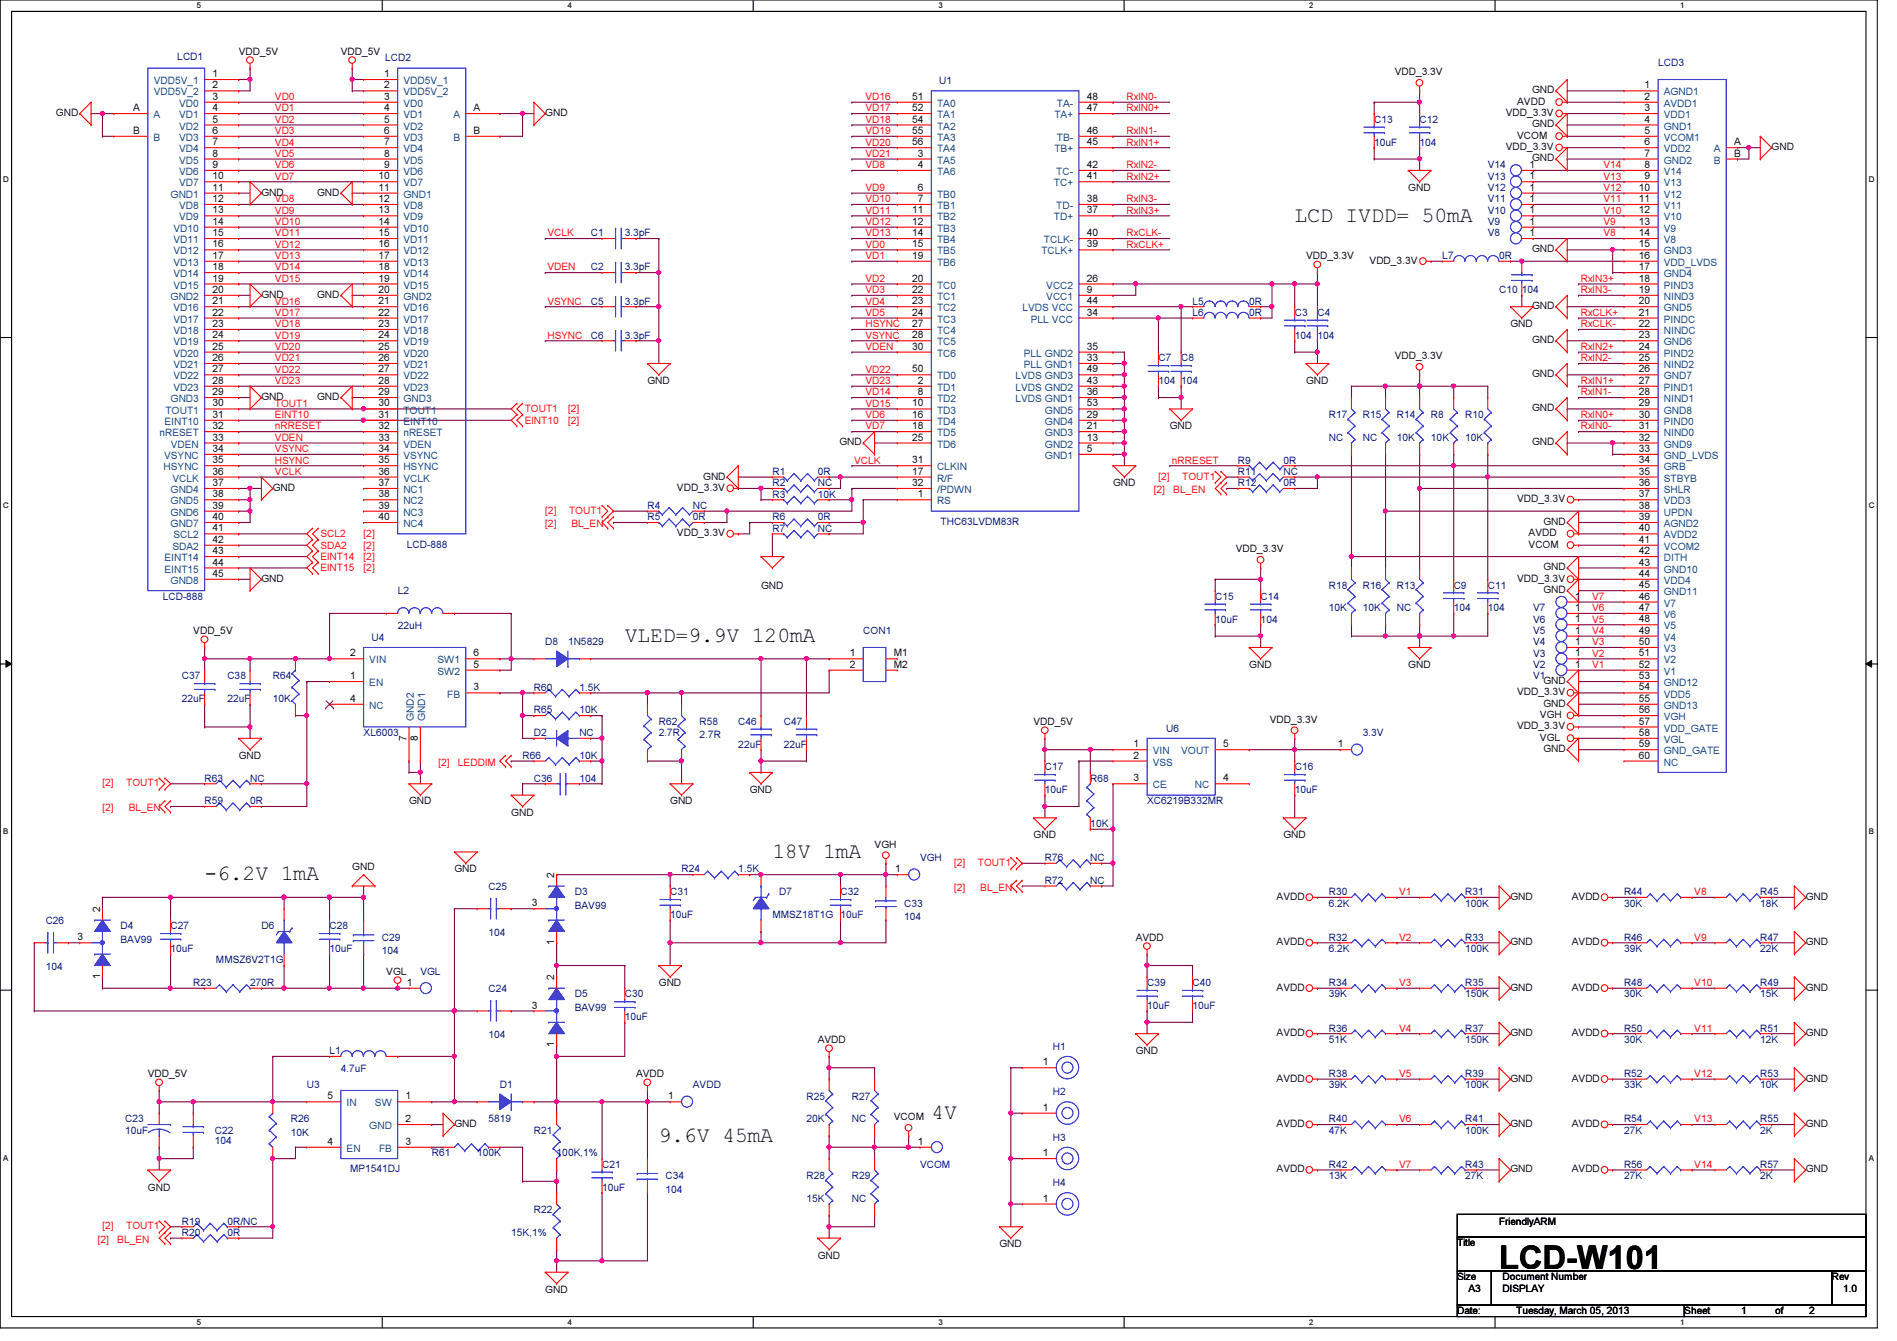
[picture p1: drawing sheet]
<svg xmlns="http://www.w3.org/2000/svg" width="297mm" height="210mm" viewBox="0 0 297 210" stroke-linecap="round" stroke-linejoin="round" font-family="sans-serif">
<defs><g id="words">
<text font-size="5.1" x="234.7" y="198.6">LCD-W101</text>
<g font-size="3.3">
<text x="202.7" y="34.7">LCD IVDD= 50mA</text>
<text x="97.8" y="100.5">VLED=9.9V 120mA</text>
<text x="32" y="137.8">-6.2V 1mA</text>
<text x="120.9" y="134.2">18V 1mA</text>
<text x="103.2" y="178.7">9.6V 45mA</text>
<text x="145.8" y="175.1">4V</text>
</g>
<g font-size="1.6" fill="#000080">
<text x="27.8" y="9.4">LCD1</text>
<text x="60.3" y="9.6">LCD2</text>
<text x="259.6" y="10.3">LCD3</text>
<text x="147.1" y="13.2">U1</text>
<text x="215.2" y="19.2">C13</text>
<text x="215.2" y="22.8">10uF</text>
<text x="222.3" y="19.2">C12</text>
<text x="222.3" y="22.8">104</text>
<text x="233" y="26.3">V14</text>
<text x="233" y="28.1">V13</text>
<text x="233" y="29.9">V12</text>
<text x="233" y="35.2">V9</text>
<text x="233" y="33.4">V10</text>
<text x="233" y="31.7">V11</text>
<text x="92.5" y="37">C1</text>
<text x="97.8" y="37">3.3pF</text>
<text x="225.8" y="40.6">L7</text>
<text x="233" y="37">V8</text>
<text x="234.7" y="40.6">0R</text>
<text x="92.5" y="42.3">C2</text>
<text x="92.5" y="47.7">C5</text>
<text x="97.8" y="42.3">3.3pF</text>
<text x="97.8" y="47.7">3.3pF</text>
<text x="186.7" y="47.7">L5</text>
<text x="195.6" y="47.7">0R</text>
<text x="234.7" y="45.9">C10 104</text>
<text x="92.5" y="53">C6</text>
<text x="97.8" y="53">3.3pF</text>
<text x="186.7" y="49.4">L6</text>
<text x="195.6" y="49.4">0R</text>
<text x="202.7" y="49.4">C3</text>
<text x="202.7" y="53">104</text>
<text x="206.3" y="49.4">C4</text>
<text x="206.3" y="53">104</text>
<text x="181.4" y="56.6">C7</text>
<text x="185" y="56.6">C8</text>
<text x="181.4" y="60.1">104</text>
<text x="185" y="60.1">104</text>
<text x="208.1" y="65.4">R17</text>
<text x="213.4" y="65.4">R15</text>
<text x="218.7" y="65.4">R14</text>
<text x="224.1" y="65.4">R8</text>
<text x="229.4" y="65.4">R10</text>
<text x="208.1" y="69">NC</text>
<text x="213.4" y="69">NC</text>
<text x="218.7" y="69">10K</text>
<text x="224.1" y="69">10K</text>
<text x="229.4" y="69">10K</text>
<text x="120.9" y="74.3">R1</text>
<text x="120.9" y="77.9">R3</text>
<text x="120.9" y="76.1">R2</text>
<text x="128.1" y="74.3">0R</text>
<text x="128.1" y="77.9">10K</text>
<text x="128.1" y="76.1">NC</text>
<text x="193.8" y="76.1">R12</text>
<text x="193.8" y="74.3">R11</text>
<text x="193.8" y="72.6">R9</text>
<text x="201" y="72.6">0R</text>
<text x="201" y="76.1">0R</text>
<text x="201" y="74.3">NC</text>
<text x="101.4" y="79.7">R4</text>
<text x="101.4" y="81.4">R5</text>
<text x="108.5" y="79.7">NC</text>
<text x="108.5" y="81.4">0R</text>
<text x="120.9" y="81.4">R6</text>
<text x="120.9" y="83.2">R7</text>
<text x="128.1" y="81.4">0R</text>
<text x="128.1" y="83.2">NC</text>
<text x="147.3" y="82.2">THC63LVDM83R</text>
<text x="63.7" y="85.7">LCD-888</text>
<text x="25.5" y="93.9">LCD-888</text>
<text x="62.3" y="93">L2</text>
<text x="190.3" y="93.9">C15</text>
<text x="197.4" y="93.9">C14</text>
<text x="208.1" y="92.1">R18</text>
<text x="208.1" y="95.7">10K</text>
<text x="213.4" y="92.1">R16</text>
<text x="213.4" y="95.7">10K</text>
<text x="218.7" y="92.1">R13</text>
<text x="218.7" y="95.7">NC</text>
<text x="227.6" y="92.1">C9</text>
<text x="227.6" y="95.7">104</text>
<text x="233" y="92.1">C11</text>
<text x="233" y="95.7">104</text>
<text x="240.1" y="95.7">V7</text>
<text x="58.2" y="100.3">U4</text>
<text x="62.3" y="98.5">22uH</text>
<text x="85.4" y="101">D8</text>
<text x="88.9" y="101">1N5829</text>
<text x="135.2" y="99.2">CON1</text>
<text x="190.3" y="97.5">10uF</text>
<text x="197.4" y="97.5">104</text>
<text x="240.1" y="101">V4</text>
<text x="240.1" y="97.5">V6</text>
<text x="240.1" y="99.2">V5</text>
<text x="28.5" y="106.3">C37</text>
<text x="35.6" y="106.3">C38</text>
<text x="42.7" y="106.3">R64</text>
<text x="240.1" y="104.6">V2</text>
<text x="240.1" y="102.8">V3</text>
<text x="240.1" y="106.3">V1</text>
<text x="28.5" y="109.9">22uF</text>
<text x="35.6" y="109.9">22uF</text>
<text x="42.7" y="109.9">10K</text>
<text x="83.6" y="108.1">R60</text>
<text x="83.6" y="111.7">R65</text>
<text x="90.7" y="108.1">1.5K</text>
<text x="90.7" y="111.7">10K</text>
<text x="103.2" y="113.5">R62</text>
<text x="109.6" y="113.5">R58</text>
<text x="115.6" y="113.5">C46</text>
<text x="122.7" y="113.5">C47</text>
<text x="56.9" y="115.2">XL6003</text>
<text x="81.8" y="118.8">R66</text>
<text x="83.6" y="115.2">D2</text>
<text x="90.7" y="115.2">NC</text>
<text x="90.7" y="118.8">10K</text>
<text x="103.2" y="115.2">2.7R</text>
<text x="109.6" y="115.6">2.7R</text>
<text x="115.6" y="117">22uF</text>
<text x="122.7" y="117">22uF</text>
<text x="182.6" y="114.5">U6</text>
<text x="213.4" y="115.2">3.3V</text>
<text x="32" y="122.3">R63</text>
<text x="32" y="125.9">R59</text>
<text x="39.2" y="122.3">NC</text>
<text x="39.2" y="125.9">0R</text>
<text x="83.6" y="122.3">C36</text>
<text x="90.7" y="122.3">104</text>
<text x="163.6" y="120.6">C17</text>
<text x="163.6" y="124.1">10uF</text>
<text x="170.7" y="122.3">R68</text>
<text x="179.6" y="125.9">XC6219B332MR</text>
<text x="202.7" y="120.6">C16</text>
<text x="202.7" y="124.1">10uF</text>
<text x="170.7" y="129.5">10K</text>
<text x="106.7" y="136.6">R24</text>
<text x="115.6" y="136.6">1.5K</text>
<text x="144.1" y="134.8">VGH</text>
<text x="163.6" y="134.8">R76</text>
<text x="170.7" y="134.8">NC</text>
<text x="76.5" y="139.2">C25</text>
<text x="90" y="140.1">D3</text>
<text x="90" y="142.2">BAV99</text>
<text x="104.9" y="140.1">C31</text>
<text x="104.9" y="143.7">10uF</text>
<text x="120.9" y="143.7">MMSZ18T1G</text>
<text x="122" y="140.1">D7</text>
<text x="131.6" y="140.1">C32</text>
<text x="131.6" y="143.7">10uF</text>
<text x="141.6" y="141.9">C33</text>
<text x="163.6" y="138.3">R72</text>
<text x="170.7" y="138.3">NC</text>
<text x="208.1" y="140.1">R30</text>
<text x="208.1" y="141.9">6.2K</text>
<text x="229.4" y="140.1">R31</text>
<text x="229.4" y="141.9">100K</text>
<text x="254.3" y="140.1">R44</text>
<text x="254.3" y="141.9">30K</text>
<text x="275.6" y="140.1">R45</text>
<text x="275.6" y="141.9">18K</text>
<text x="7.2" y="144.6">C26</text>
<text x="18.9" y="145.5">D4</text>
<text x="18.9" y="147.6">BAV99</text>
<text x="26.7" y="145.5">C27</text>
<text x="26.7" y="149">10uF</text>
<text x="40.9" y="145.5">D6</text>
<text x="51.6" y="145.5">C28</text>
<text x="51.6" y="149">10uF</text>
<text x="59.8" y="147.2">C29</text>
<text x="59.8" y="149.4">104</text>
<text x="76.5" y="146.5">104</text>
<text x="141.6" y="144">104</text>
<text x="208.1" y="147.2">R32</text>
<text x="208.1" y="149">6.2K</text>
<text x="229.4" y="147.2">R33</text>
<text x="229.4" y="149">100K</text>
<text x="254.3" y="147.2">R46</text>
<text x="254.3" y="149">39K</text>
<text x="275.6" y="147.2">R47</text>
<text x="275.6" y="149">22K</text>
<text x="7.2" y="151.8">104</text>
<text x="30.3" y="154.3">R23</text>
<text x="33.8" y="150.8">MMSZ6V2T1G</text>
<text x="39.2" y="154.3">270R</text>
<text x="65.8" y="152.6">VGL</text>
<text x="76.5" y="155.2">C24</text>
<text x="179.6" y="154.3">C39</text>
<text x="186.7" y="154.3">C40</text>
<text x="208.1" y="154.3">R34</text>
<text x="229.4" y="154.3">R35</text>
<text x="254.3" y="154.3">R48</text>
<text x="275.6" y="154.3">R49</text>
<text x="90" y="156.1">D5</text>
<text x="90" y="158.2">BAV99</text>
<text x="97.8" y="156.1">C30</text>
<text x="97.8" y="159.7">10uF</text>
<text x="179.6" y="157.9">10uF</text>
<text x="186.7" y="157.9">10uF</text>
<text x="208.1" y="161.5">R36</text>
<text x="208.1" y="156.1">39K</text>
<text x="229.4" y="156.1">150K</text>
<text x="229.4" y="161.5">R37</text>
<text x="254.3" y="156.1">30K</text>
<text x="254.3" y="161.5">R50</text>
<text x="275.6" y="156.1">15K</text>
<text x="275.6" y="161.5">R51</text>
<text x="51.6" y="165">L1</text>
<text x="53.4" y="167.9">4.7uF</text>
<text x="76.5" y="162.5">104</text>
<text x="164.8" y="164.3">H1</text>
<text x="208.1" y="163.2">51K</text>
<text x="229.4" y="163.2">150K</text>
<text x="254.3" y="163.2">30K</text>
<text x="275.6" y="163.2">12K</text>
<text x="48" y="170.3">U3</text>
<text x="78.3" y="170.3">D1</text>
<text x="108.5" y="170.3">AVDD</text>
<text x="126.3" y="172.1">R25</text>
<text x="133.4" y="172.1">R27</text>
<text x="164.8" y="171.4">H2</text>
<text x="208.1" y="168.6">R38</text>
<text x="208.1" y="170.3">39K</text>
<text x="229.4" y="168.6">R39</text>
<text x="229.4" y="170.3">100K</text>
<text x="254.3" y="168.6">R52</text>
<text x="254.3" y="170.3">33K</text>
<text x="275.6" y="168.6">R53</text>
<text x="275.6" y="170.3">10K</text>
<text x="19.6" y="175.7">C23</text>
<text x="19.6" y="177.5">10uF</text>
<text x="33.7" y="177.5">C22</text>
<text x="33.7" y="179.1">104</text>
<text x="45.5" y="175.7">R26</text>
<text x="45.5" y="177.8">10K</text>
<text x="76.5" y="175.7">5819</text>
<text x="83.6" y="177.5">R21</text>
<text x="126.3" y="175.7">20K</text>
<text x="133.4" y="175.7">NC</text>
<text x="164.8" y="178.5">H3</text>
<text x="208.1" y="175.7">R40</text>
<text x="208.1" y="177.5">47K</text>
<text x="229.4" y="175.7">R41</text>
<text x="229.4" y="177.5">100K</text>
<text x="254.3" y="175.7">R54</text>
<text x="254.3" y="177.5">27K</text>
<text x="275.6" y="175.7">R55</text>
<text x="275.6" y="177.5">2K</text>
<text x="54.8" y="183.5">MP1541DJ</text>
<text x="67.6" y="181">R61</text>
<text x="74.7" y="181">100K</text>
<text x="87.2" y="181">100K,1%</text>
<text x="94.3" y="182.8">C21</text>
<text x="104.2" y="184.6">C34</text>
<text x="126.3" y="184.6">R28</text>
<text x="133.4" y="184.6">R29</text>
<text x="144.1" y="182.8">VCOM</text>
<text x="164.8" y="185.6">H4</text>
<text x="208.1" y="182.8">R42</text>
<text x="208.1" y="184.6">13K</text>
<text x="229.4" y="182.8">R43</text>
<text x="229.4" y="184.6">27K</text>
<text x="254.3" y="182.8">R56</text>
<text x="254.3" y="184.6">27K</text>
<text x="275.6" y="182.8">R57</text>
<text x="275.6" y="184.6">2K</text>
<text x="28.5" y="191.7">R19</text>
<text x="35.6" y="191.7">0R/NC</text>
<text x="83.6" y="189.9">R22</text>
<text x="94.3" y="186.4">10uF</text>
<text x="104.2" y="186.7">104</text>
<text x="126.3" y="188.1">15K</text>
<text x="133.4" y="188.1">NC</text>
<text x="28.5" y="193.5">R20</text>
<text x="35.6" y="193.5">0R</text>
<text x="80" y="193.5">15K,1%</text>
</g>
<g font-size="1.6">
<text x="37.4" y="8.6">VDD_5V</text>
<text x="53.4" y="8.6">VDD_5V</text>
<text x="218.4" y="11.8">VDD_3.3V</text>
<text x="20.9" y="17.4">A</text>
<text x="33.3" y="12.1">1</text>
<text x="33.3" y="13.8">2</text>
<text x="33.3" y="15.6">3</text>
<text x="33.3" y="17.4">4</text>
<text x="60.2" y="12.1">1</text>
<text x="60.2" y="13.8">2</text>
<text x="60.2" y="15.6">3</text>
<text x="60.2" y="17.4">4</text>
<text x="74.2" y="17.4">A</text>
<text x="142.8" y="15.6">51</text>
<text x="142.8" y="17.4">52</text>
<text x="170.2" y="17.4">47</text>
<text x="170.2" y="15.6">48</text>
<text x="237.6" y="16.4">AVDD</text>
<text x="239.9" y="14.6">GND</text>
<text x="257.5" y="13.8">1</text>
<text x="257.5" y="15.6">2</text>
<text x="257.5" y="17.4">3</text>
<text x="8.8" y="18.2">GND</text>
<text x="20.9" y="21">B</text>
<text x="33.3" y="19.2">5</text>
<text x="33.3" y="21">6</text>
<text x="33.3" y="22.7">7</text>
<text x="60.2" y="19.2">5</text>
<text x="60.2" y="21">6</text>
<text x="60.2" y="22.7">7</text>
<text x="74.2" y="21">B</text>
<text x="85.4" y="18.2">GND</text>
<text x="142.8" y="19.2">54</text>
<text x="142.8" y="21">55</text>
<text x="142.8" y="22.7">56</text>
<text x="170.2" y="22.7">45</text>
<text x="170.2" y="21">46</text>
<text x="235.8" y="18.2">VDD_3.3V</text>
<text x="235.8" y="23.5">VDD_3.3V</text>
<text x="237.6" y="21.7">VCOM</text>
<text x="239.9" y="19.9">GND</text>
<text x="257.5" y="19.2">4</text>
<text x="257.5" y="21">5</text>
<text x="257.5" y="22.7">6</text>
<text x="271.5" y="22.7">A</text>
<text x="277.4" y="23.5">GND</text>
<text x="33.3" y="24.5">8</text>
<text x="33.3" y="26.3">9</text>
<text x="33.3" y="28.1">10</text>
<text x="33.3" y="29.8">11</text>
<text x="59.3" y="28.1">10</text>
<text x="59.3" y="29.8">11</text>
<text x="60.2" y="24.5">8</text>
<text x="60.2" y="26.3">9</text>
<text x="143.7" y="24.5">3</text>
<text x="143.7" y="26.3">4</text>
<text x="143.7" y="29.8">6</text>
<text x="170.2" y="28.1">41</text>
<text x="170.2" y="26.3">42</text>
<text x="220.5" y="29.9">GND</text>
<text x="239.5" y="26.3">1</text>
<text x="239.5" y="28.1">1</text>
<text x="239.5" y="29.8">1</text>
<text x="239.9" y="25.3">GND</text>
<text x="256.6" y="29.8">10</text>
<text x="257.5" y="24.5">7</text>
<text x="257.5" y="26.3">8</text>
<text x="257.5" y="28.1">9</text>
<text x="271.5" y="24.5">B</text>
<text x="33.3" y="31.6">12</text>
<text x="33.3" y="33.4">13</text>
<text x="33.3" y="35.2">14</text>
<text x="40.9" y="30.6">GND</text>
<text x="49.7" y="30.6">GND</text>
<text x="59.3" y="31.6">12</text>
<text x="59.3" y="33.4">13</text>
<text x="59.3" y="35.2">14</text>
<text x="142.8" y="33.4">11</text>
<text x="142.8" y="35.2">12</text>
<text x="143.7" y="31.6">7</text>
<text x="170.2" y="33.4">37</text>
<text x="170.2" y="31.6">38</text>
<text x="239.5" y="35.2">1</text>
<text x="239.5" y="33.4">1</text>
<text x="239.5" y="31.6">1</text>
<text x="256.6" y="31.6">11</text>
<text x="256.6" y="33.4">12</text>
<text x="256.6" y="35.2">13</text>
<text x="33.3" y="37">15</text>
<text x="33.3" y="38.7">16</text>
<text x="33.3" y="40.5">17</text>
<text x="59.3" y="37">15</text>
<text x="59.3" y="38.7">16</text>
<text x="59.3" y="40.5">17</text>
<text x="142.8" y="37">14</text>
<text x="142.8" y="38.7">15</text>
<text x="142.8" y="40.5">19</text>
<text x="170.2" y="38.7">39</text>
<text x="170.2" y="37">40</text>
<text x="204.5" y="40.6">VDD_3.3V</text>
<text x="214.5" y="41.3">VDD_3.3V</text>
<text x="239.5" y="37">1</text>
<text x="239.9" y="39.5">GND</text>
<text x="256.6" y="37">14</text>
<text x="256.6" y="38.7">15</text>
<text x="256.6" y="40.5">16</text>
<text x="33.3" y="42.3">18</text>
<text x="33.3" y="44.1">19</text>
<text x="33.3" y="45.8">20</text>
<text x="33.3" y="47.6">21</text>
<text x="40.9" y="46.6">GND</text>
<text x="49.7" y="46.6">GND</text>
<text x="59.3" y="42.3">18</text>
<text x="59.3" y="44.1">19</text>
<text x="59.3" y="45.8">20</text>
<text x="59.3" y="47.6">21</text>
<text x="142.8" y="44.1">20</text>
<text x="142.8" y="45.8">22</text>
<text x="142.8" y="47.6">23</text>
<text x="170.2" y="45.8">9</text>
<text x="170.2" y="44.1">26</text>
<text x="170.2" y="47.6">44</text>
<text x="256.6" y="42.3">17</text>
<text x="256.6" y="44.1">18</text>
<text x="256.6" y="45.8">19</text>
<text x="256.6" y="47.6">20</text>
<text x="33.3" y="49.4">22</text>
<text x="33.3" y="51.2">23</text>
<text x="33.3" y="53">24</text>
<text x="59.3" y="49.4">22</text>
<text x="59.3" y="51.2">23</text>
<text x="59.3" y="53">24</text>
<text x="142.8" y="49.4">24</text>
<text x="142.8" y="51.2">27</text>
<text x="142.8" y="53">28</text>
<text x="170.2" y="49.4">34</text>
<text x="236.5" y="51.2">GND</text>
<text x="239.9" y="48.4">GND</text>
<text x="239.9" y="53.7">GND</text>
<text x="256.6" y="49.4">21</text>
<text x="256.6" y="51.2">22</text>
<text x="256.6" y="53">23</text>
<text x="33.3" y="54.7">25</text>
<text x="33.3" y="56.5">26</text>
<text x="33.3" y="58.3">27</text>
<text x="59.3" y="54.7">25</text>
<text x="59.3" y="56.5">26</text>
<text x="59.3" y="58.3">27</text>
<text x="142.8" y="54.7">30</text>
<text x="142.8" y="58.3">50</text>
<text x="170.2" y="56.5">33</text>
<text x="170.2" y="54.7">35</text>
<text x="170.2" y="58.3">49</text>
<text x="218.4" y="56.2">VDD_3.3V</text>
<text x="239.9" y="59.1">GND</text>
<text x="256.6" y="54.7">24</text>
<text x="256.6" y="56.5">25</text>
<text x="256.6" y="58.3">26</text>
<text x="33.3" y="60.1">28</text>
<text x="33.3" y="61.8">29</text>
<text x="33.3" y="63.6">30</text>
<text x="33.3" y="65.4">31</text>
<text x="40.9" y="62.6">GND</text>
<text x="49.7" y="62.6">GND</text>
<text x="59.3" y="60.1">28</text>
<text x="59.3" y="61.8">29</text>
<text x="59.3" y="63.6">30</text>
<text x="59.3" y="65.4">31</text>
<text x="101.4" y="60.1">GND</text>
<text x="142.8" y="63.6">10</text>
<text x="142.8" y="65.4">16</text>
<text x="143.7" y="60.1">2</text>
<text x="143.7" y="61.8">8</text>
<text x="170.2" y="65.4">29</text>
<text x="170.2" y="61.8">36</text>
<text x="170.2" y="60.1">43</text>
<text x="170.2" y="63.6">53</text>
<text x="204.5" y="60.1">GND</text>
<text x="239.9" y="64.4">GND</text>
<text x="256.6" y="60.1">27</text>
<text x="256.6" y="61.8">28</text>
<text x="256.6" y="63.6">29</text>
<text x="256.6" y="65.4">30</text>
<text x="33.3" y="67.2">32</text>
<text x="33.3" y="69">33</text>
<text x="33.3" y="70.7">34</text>
<text x="59.3" y="67.2">32</text>
<text x="59.3" y="69">33</text>
<text x="59.3" y="70.7">34</text>
<text x="131.4" y="69.7">GND</text>
<text x="142.8" y="67.2">18</text>
<text x="142.8" y="69">25</text>
<text x="170.2" y="70.7">5</text>
<text x="170.2" y="69">13</text>
<text x="170.2" y="67.2">21</text>
<text x="183.2" y="67.2">GND</text>
<text x="239.9" y="69.7">GND</text>
<text x="256.6" y="67.2">31</text>
<text x="256.6" y="69">32</text>
<text x="256.6" y="70.7">33</text>
<text x="33.3" y="72.5">35</text>
<text x="33.3" y="74.3">36</text>
<text x="33.3" y="76.1">37</text>
<text x="33.3" y="77.9">38</text>
<text x="42.7" y="76.8">GND</text>
<text x="59.3" y="72.5">35</text>
<text x="59.3" y="74.3">36</text>
<text x="59.3" y="76.1">37</text>
<text x="59.3" y="77.9">38</text>
<text x="106" y="76.8">VDD_3.3V</text>
<text x="110.1" y="75.1">GND</text>
<text x="142.8" y="74.3">17</text>
<text x="142.8" y="72.5">31</text>
<text x="142.8" y="76.1">32</text>
<text x="143.7" y="77.9">1</text>
<text x="174.3" y="76.1">GND</text>
<text x="256.6" y="72.5">34</text>
<text x="256.6" y="74.3">35</text>
<text x="256.6" y="76.1">36</text>
<text x="256.6" y="77.9">37</text>
<text x="33.3" y="79.6">39</text>
<text x="33.3" y="81.4">40</text>
<text x="33.3" y="83.2">41</text>
<text x="59.3" y="79.6">39</text>
<text x="59.3" y="81.4">40</text>
<text x="106" y="83.9">VDD_3.3V</text>
<text x="237.6" y="78.6">VDD_3.3V</text>
<text x="239.3" y="83.9">AVDD</text>
<text x="241.7" y="82.2">GND</text>
<text x="256.6" y="79.6">38</text>
<text x="256.6" y="81.4">39</text>
<text x="256.6" y="83.2">40</text>
<text x="33.3" y="85">42</text>
<text x="33.3" y="86.7">43</text>
<text x="33.3" y="88.5">44</text>
<text x="193.5" y="86.4">VDD_3.3V</text>
<text x="239.3" y="85.7">VCOM</text>
<text x="241.7" y="89.3">GND</text>
<text x="256.6" y="85">41</text>
<text x="256.6" y="86.7">42</text>
<text x="256.6" y="88.5">43</text>
<text x="33.3" y="90.3">45</text>
<text x="40.9" y="91.1">GND</text>
<text x="119.2" y="92.1">GND</text>
<text x="237.6" y="91.1">VDD_3.3V</text>
<text x="241.7" y="92.8">GND</text>
<text x="246.6" y="95.6">1</text>
<text x="246.6" y="93.9">1</text>
<text x="256.6" y="90.3">44</text>
<text x="256.6" y="92.1">45</text>
<text x="256.6" y="93.9">46</text>
<text x="256.6" y="95.6">47</text>
<text x="30.3" y="99.2">VDD_5V</text>
<text x="246.6" y="101">1</text>
<text x="246.6" y="99.2">1</text>
<text x="246.6" y="97.4">1</text>
<text x="256.6" y="97.4">48</text>
<text x="256.6" y="99.2">49</text>
<text x="256.6" y="101">50</text>
<text x="54.8" y="106.3">1</text>
<text x="54.8" y="102.7">2</text>
<text x="74.2" y="104.5">5</text>
<text x="74.2" y="102.7">6</text>
<text x="133.1" y="102.7">1</text>
<text x="133.1" y="104.5">2</text>
<text x="140" y="102.7">M1</text>
<text x="140" y="104.5">M2</text>
<text x="195.6" y="104.6">GND</text>
<text x="220.5" y="104.6">GND</text>
<text x="241.7" y="107.1">GND</text>
<text x="246.6" y="102.7">1</text>
<text x="246.6" y="104.5">1</text>
<text x="256.6" y="102.7">51</text>
<text x="256.6" y="104.5">52</text>
<text x="256.6" y="106.3">53</text>
<text x="54.8" y="109.9">4</text>
<text x="74.2" y="108.1">3</text>
<text x="161.8" y="113.5">VDD_5V</text>
<text x="198.8" y="113.1">VDD_3.3V</text>
<text x="237.6" y="108.8">VDD_3.3V</text>
<text x="241.1" y="112.4">VGH</text>
<text x="241.7" y="110.6">GND</text>
<text x="256.6" y="108.1">54</text>
<text x="256.6" y="109.9">55</text>
<text x="256.6" y="111.6">56</text>
<text x="256.6" y="113.4">57</text>
<text x="37.4" y="118.8">GND</text>
<text x="63.7" y="115.9" transform="rotate(-90 63.7 115.9)">7</text>
<text x="65.4" y="115.9" transform="rotate(-90 65.4 115.9)">8</text>
<text x="177.5" y="117">1</text>
<text x="177.5" y="118.7">2</text>
<text x="191.5" y="117">5</text>
<text x="209.5" y="117">1</text>
<text x="237.6" y="114.2">VDD_3.3V</text>
<text x="241.1" y="116">VGL</text>
<text x="241.7" y="117.7">GND</text>
<text x="256.6" y="115.2">58</text>
<text x="256.6" y="117">59</text>
<text x="256.6" y="118.7">60</text>
<text x="64" y="125.9">GND</text>
<text x="104.9" y="125.9">GND</text>
<text x="117.4" y="124.1">GND</text>
<text x="177.5" y="122.3">3</text>
<text x="191.5" y="122.3">4</text>
<text x="80" y="127.7">GND</text>
<text x="161.8" y="131.2">GND</text>
<text x="201" y="131.2">GND</text>
<text x="55.2" y="136.2">GND</text>
<text x="71.2" y="136.6">GND</text>
<text x="86.8" y="137.5" transform="rotate(-90 86.8 137.5)">2</text>
<text x="136.9" y="132.7">VGH</text>
<text x="140.2" y="136.5">1</text>
<text x="15.7" y="142.8" transform="rotate(-90 15.7 142.8)">2</text>
<text x="83.3" y="141.9">3</text>
<text x="199.9" y="140.8">AVDD</text>
<text x="236.5" y="140.8">GND</text>
<text x="246.1" y="140.8">AVDD</text>
<text x="282.7" y="140.8">GND</text>
<text x="12.1" y="147.2">3</text>
<text x="86.8" y="147.9" transform="rotate(-90 86.8 147.9)">1</text>
<text x="177.8" y="147.2">AVDD</text>
<text x="199.9" y="148">AVDD</text>
<text x="236.5" y="148">GND</text>
<text x="246.1" y="148">AVDD</text>
<text x="282.7" y="148">GND</text>
<text x="15.7" y="153.2" transform="rotate(-90 15.7 153.2)">1</text>
<text x="60.5" y="152.6">VGL</text>
<text x="63.7" y="154.3">1</text>
<text x="86.8" y="153.5" transform="rotate(-90 86.8 153.5)">2</text>
<text x="103.2" y="154.3">GND</text>
<text x="199.9" y="155.1">AVDD</text>
<text x="236.5" y="155.1">GND</text>
<text x="246.1" y="155.1">AVDD</text>
<text x="282.7" y="155.1">GND</text>
<text x="83.3" y="157.9">3</text>
<text x="86.8" y="163.9" transform="rotate(-90 86.8 163.9)">1</text>
<text x="128.1" y="163.2">AVDD</text>
<text x="163.3" y="166.8">1</text>
<text x="177.8" y="165">GND</text>
<text x="199.9" y="162.2">AVDD</text>
<text x="236.5" y="162.2">GND</text>
<text x="246.1" y="162.2">AVDD</text>
<text x="282.7" y="162.2">GND</text>
<text x="23.2" y="168.6">VDD_5V</text>
<text x="51.3" y="172.1">5</text>
<text x="63.5" y="172.1">1</text>
<text x="99.6" y="168.6">AVDD</text>
<text x="104.6" y="172.1">1</text>
<text x="163.3" y="173.9">1</text>
<text x="199.9" y="169.3">AVDD</text>
<text x="236.5" y="169.3">GND</text>
<text x="246.1" y="169.3">AVDD</text>
<text x="282.7" y="169.3">GND</text>
<text x="51.3" y="179.2">4</text>
<text x="63.5" y="175.6">2</text>
<text x="63.5" y="179.2">3</text>
<text x="71.2" y="176.4">GND</text>
<text x="140" y="175.3">VCOM</text>
<text x="143.7" y="179.2">1</text>
<text x="199.9" y="176.4">AVDD</text>
<text x="236.5" y="176.4">GND</text>
<text x="246.1" y="176.4">AVDD</text>
<text x="282.7" y="176.4">GND</text>
<text x="163.3" y="181">1</text>
<text x="199.9" y="183.5">AVDD</text>
<text x="236.5" y="183.5">GND</text>
<text x="246.1" y="183.5">AVDD</text>
<text x="282.7" y="183.5">GND</text>
<text x="23.2" y="186.4">GND</text>
<text x="163.3" y="188.1">1</text>
<text x="234.7" y="191.7">FriendlyARM</text>
<text x="128.1" y="197">GND</text>
<text x="156.5" y="195.2">GND</text>
<text x="228.2" y="195.1">Title</text>
<text x="85.4" y="202.4">GND</text>
<text x="228.2" y="200.4">Size</text>
<text x="230" y="202.2">A3</text>
<text x="235.3" y="202.2">DISPLAY</text>
<text x="235.3" y="200.4">Document Number</text>
<text x="286.8" y="200.4">Rev</text>
<text x="288.6" y="202.2">1.0</text>
<text x="228.2" y="205.7">Date:</text>
<text x="237.4" y="205.7">Tuesday, March 05, 2013</text>
<text x="263.7" y="205.7">Sheet</text>
<text x="272.6" y="205.7">1</text>
<text x="278" y="205.7">of</text>
<text x="283.3" y="205.7">2</text>
</g>
<g font-size="1.6" fill="#004080">
<text x="24.1" y="13.2">VDD5V_1</text>
<text x="24.1" y="14.9">VDD5V_2</text>
<text x="28.1" y="16.7">VD0</text>
<text x="63.2" y="13.2">VDD5V_1</text>
<text x="63.2" y="14.9">VDD5V_2</text>
<text x="63.2" y="16.7">VD0</text>
<text x="146.7" y="16.7">TA0</text>
<text x="165.5" y="16.7">TA-</text>
<text x="260.5" y="14.9">AGND1</text>
<text x="260.5" y="16.7">AVDD1</text>
<text x="24" y="18.5">A</text>
<text x="24" y="22.1">B</text>
<text x="28.1" y="18.5">VD1</text>
<text x="28.1" y="20.3">VD2</text>
<text x="28.1" y="22.1">VD3</text>
<text x="28.1" y="23.8">VD4</text>
<text x="63.2" y="18.5">VD1</text>
<text x="63.2" y="20.3">VD2</text>
<text x="63.2" y="22.1">VD3</text>
<text x="63.2" y="23.8">VD4</text>
<text x="71" y="18.5">A</text>
<text x="71" y="22.1">B</text>
<text x="146.7" y="18.5">TA1</text>
<text x="146.7" y="20.3">TA2</text>
<text x="146.7" y="22.1">TA3</text>
<text x="146.7" y="23.8">TA4</text>
<text x="165.1" y="23.8">TB+</text>
<text x="165.1" y="18.5">TA+</text>
<text x="165.5" y="22.1">TB-</text>
<text x="260.5" y="18.5">VDD1</text>
<text x="260.5" y="20.3">GND1</text>
<text x="260.5" y="22.1">VCOM1</text>
<text x="260.5" y="23.8">VDD2</text>
<text x="268.3" y="23.8">A</text>
<text x="28.1" y="25.6">VD5</text>
<text x="28.1" y="27.4">VD6</text>
<text x="28.1" y="29.2">VD7</text>
<text x="63.2" y="25.6">VD5</text>
<text x="63.2" y="27.4">VD6</text>
<text x="63.2" y="29.2">VD7</text>
<text x="146.7" y="25.6">TA5</text>
<text x="146.7" y="27.4">TA6</text>
<text x="165" y="29.2">TC+</text>
<text x="165.4" y="27.4">TC-</text>
<text x="260.5" y="25.6">GND2</text>
<text x="260.5" y="27.4">V14</text>
<text x="260.5" y="29.2">V13</text>
<text x="268.3" y="25.6">B</text>
<text x="26.7" y="30.9">GND1</text>
<text x="28.1" y="32.7">VD8</text>
<text x="28.1" y="34.5">VD9</text>
<text x="63.2" y="30.9">GND1</text>
<text x="63.2" y="32.7">VD8</text>
<text x="63.2" y="34.5">VD9</text>
<text x="146.7" y="30.9">TB0</text>
<text x="146.7" y="32.7">TB1</text>
<text x="146.7" y="34.5">TB2</text>
<text x="165" y="34.5">TD+</text>
<text x="165.4" y="32.7">TD-</text>
<text x="260.5" y="30.9">V12</text>
<text x="260.5" y="32.7">V11</text>
<text x="260.5" y="34.5">V10</text>
<text x="27.2" y="36.3">VD10</text>
<text x="27.2" y="38.1">VD11</text>
<text x="27.2" y="39.8">VD12</text>
<text x="27.2" y="41.6">VD13</text>
<text x="63.2" y="36.3">VD10</text>
<text x="63.2" y="38.1">VD11</text>
<text x="63.2" y="39.8">VD12</text>
<text x="63.2" y="41.6">VD13</text>
<text x="146.7" y="36.3">TB3</text>
<text x="146.7" y="38.1">TB4</text>
<text x="146.7" y="39.8">TB5</text>
<text x="146.7" y="41.6">TB6</text>
<text x="163.1" y="39.8">TCLK+</text>
<text x="163.4" y="38.1">TCLK-</text>
<text x="260.5" y="36.3">V9</text>
<text x="260.5" y="38.1">V8</text>
<text x="260.5" y="39.8">GND3</text>
<text x="260.5" y="41.6">VDD_LVDS</text>
<text x="26.7" y="46.9">GND2</text>
<text x="27.2" y="43.4">VD14</text>
<text x="27.2" y="45.2">VD15</text>
<text x="63.2" y="43.4">VD14</text>
<text x="63.2" y="45.2">VD15</text>
<text x="63.2" y="46.9">GND2</text>
<text x="146.7" y="45.2">TC0</text>
<text x="146.7" y="46.9">TC1</text>
<text x="163.8" y="46.9">VCC1</text>
<text x="163.8" y="45.2">VCC2</text>
<text x="260.5" y="43.4">GND4</text>
<text x="260.5" y="45.2">PIND3</text>
<text x="260.5" y="46.9">NIND3</text>
<text x="27.2" y="48.7">VD16</text>
<text x="27.2" y="50.5">VD17</text>
<text x="27.2" y="52.3">VD18</text>
<text x="63.2" y="48.7">VD16</text>
<text x="63.2" y="50.5">VD17</text>
<text x="63.2" y="52.3">VD18</text>
<text x="146.7" y="48.7">TC2</text>
<text x="146.7" y="50.5">TC3</text>
<text x="146.7" y="52.3">TC4</text>
<text x="160.1" y="48.7">LVDS VCC</text>
<text x="161.4" y="50.5">PLL VCC</text>
<text x="260.5" y="48.7">GND5</text>
<text x="260.5" y="50.5">PINDC</text>
<text x="260.5" y="52.3">NINDC</text>
<text x="27.2" y="54.1">VD19</text>
<text x="27.2" y="55.8">VD20</text>
<text x="27.2" y="57.6">VD21</text>
<text x="27.2" y="59.4">VD22</text>
<text x="63.2" y="54.1">VD19</text>
<text x="63.2" y="55.8">VD20</text>
<text x="63.2" y="57.6">VD21</text>
<text x="63.2" y="59.4">VD22</text>
<text x="146.7" y="54.1">TC5</text>
<text x="146.7" y="55.8">TC6</text>
<text x="146.7" y="59.4">TD0</text>
<text x="159" y="59.4">LVDS GND3</text>
<text x="160.3" y="57.6">PLL GND1</text>
<text x="160.3" y="55.8">PLL GND2</text>
<text x="260.5" y="54.1">GND6</text>
<text x="260.5" y="55.8">PIND2</text>
<text x="260.5" y="57.6">NIND2</text>
<text x="260.5" y="59.4">GND7</text>
<text x="25.9" y="64.7">TOUT1</text>
<text x="26.7" y="62.9">GND3</text>
<text x="27.2" y="61.2">VD23</text>
<text x="63.2" y="61.2">VD23</text>
<text x="63.2" y="62.9">GND3</text>
<text x="63.2" y="64.7">TOUT1</text>
<text x="146.7" y="61.2">TD1</text>
<text x="146.7" y="62.9">TD2</text>
<text x="146.7" y="64.7">TD3</text>
<text x="159" y="62.9">LVDS GND1</text>
<text x="159" y="61.2">LVDS GND2</text>
<text x="163.6" y="64.7">GND5</text>
<text x="260.5" y="61.2">PIND1</text>
<text x="260.5" y="62.9">NIND1</text>
<text x="260.5" y="64.7">GND8</text>
<text x="25" y="68.3">nRESET</text>
<text x="25.7" y="71.8">VSYNC</text>
<text x="25.7" y="66.5">EINT10</text>
<text x="26.8" y="70.1">VDEN</text>
<text x="63.2" y="66.5">EINT10</text>
<text x="63.2" y="68.3">nRESET</text>
<text x="63.2" y="70.1">VDEN</text>
<text x="63.2" y="71.8">VSYNC</text>
<text x="146.7" y="66.5">TD4</text>
<text x="146.7" y="68.3">TD5</text>
<text x="146.7" y="70.1">TD6</text>
<text x="163.6" y="71.8">GND1</text>
<text x="163.6" y="70.1">GND2</text>
<text x="163.6" y="68.3">GND3</text>
<text x="163.6" y="66.5">GND4</text>
<text x="260.5" y="66.5">PIND0</text>
<text x="260.5" y="68.3">NIND0</text>
<text x="260.5" y="70.1">GND9</text>
<text x="260.5" y="71.8">GND_LVDS</text>
<text x="25.6" y="73.6">HSYNC</text>
<text x="26.7" y="77.2">GND4</text>
<text x="27" y="75.4">VCLK</text>
<text x="63.2" y="73.6">HSYNC</text>
<text x="63.2" y="75.4">VCLK</text>
<text x="63.2" y="77.2">NC1</text>
<text x="146.7" y="75.4">R/F</text>
<text x="146.7" y="73.6">CLKIN</text>
<text x="146.7" y="77.2">/PDWN</text>
<text x="260.5" y="73.6">GRB</text>
<text x="260.5" y="75.4">STBYB</text>
<text x="260.5" y="77.2">SHLR</text>
<text x="26.7" y="79">GND5</text>
<text x="26.7" y="80.7">GND6</text>
<text x="26.7" y="82.5">GND7</text>
<text x="63.2" y="79">NC2</text>
<text x="63.2" y="80.7">NC3</text>
<text x="63.2" y="82.5">NC4</text>
<text x="146.7" y="79">RS</text>
<text x="260.5" y="79">VDD3</text>
<text x="260.5" y="80.7">UPDN</text>
<text x="260.5" y="82.5">AGND2</text>
<text x="25.7" y="87.8">EINT14</text>
<text x="25.7" y="89.6">EINT15</text>
<text x="27" y="86.1">SDA2</text>
<text x="27.2" y="84.3">SCL2</text>
<text x="260.5" y="84.3">AVDD2</text>
<text x="260.5" y="86.1">VCOM2</text>
<text x="260.5" y="87.8">DITH</text>
<text x="260.5" y="89.6">GND10</text>
<text x="26.7" y="91.4">GND8</text>
<text x="260.5" y="91.4">VDD4</text>
<text x="260.5" y="93.2">GND11</text>
<text x="260.5" y="95">V7</text>
<text x="260.5" y="96.7">V6</text>
<text x="260.5" y="98.5">V5</text>
<text x="260.5" y="100.3">V4</text>
<text x="57.8" y="107.4">EN</text>
<text x="57.8" y="103.8">VIN</text>
<text x="68.5" y="105.6">SW2</text>
<text x="68.5" y="103.8">SW1</text>
<text x="260.5" y="102.1">V3</text>
<text x="260.5" y="103.8">V2</text>
<text x="260.5" y="105.6">V1</text>
<text x="260.5" y="107.4">GND12</text>
<text x="57.8" y="111">NC</text>
<text x="64.8" y="112.9" transform="rotate(-90 64.8 112.9)">GND2</text>
<text x="66.6" y="112.9" transform="rotate(-90 66.6 112.9)">GND1</text>
<text x="70" y="109.2">FB</text>
<text x="260.5" y="109.2">VDD5</text>
<text x="260.5" y="111">GND13</text>
<text x="260.5" y="112.7">VGH</text>
<text x="180.5" y="118.1">VIN</text>
<text x="180.5" y="119.8">VSS</text>
<text x="185" y="118.1">VOUT</text>
<text x="260.5" y="114.5">VDD_GATE</text>
<text x="260.5" y="116.3">VGL</text>
<text x="260.5" y="118.1">GND_GATE</text>
<text x="260.5" y="119.8">NC</text>
<text x="180.5" y="123.4">CE</text>
<text x="187.1" y="123.4">NC</text>
<text x="54.3" y="173.2">IN</text>
<text x="58.7" y="173.2">SW</text>
<text x="57.8" y="176.7">GND</text>
<text x="54.3" y="180.3">EN</text>
<text x="59.3" y="180.3">FB</text>
</g>
<g font-size="1.6" fill="#f00">
<text x="43" y="15.7">VD0</text>
<text x="43" y="17.4">VD1</text>
<text x="135.5" y="15.7">VD16</text>
<text x="135.5" y="17.4">VD17</text>
<text x="176.4" y="15.7">RxIN0-</text>
<text x="176.4" y="17.4">RxIN0+</text>
<text x="43" y="19.2">VD2</text>
<text x="43" y="21">VD3</text>
<text x="43" y="22.8">VD4</text>
<text x="135.5" y="19.2">VD18</text>
<text x="135.5" y="21">VD19</text>
<text x="135.5" y="22.8">VD20</text>
<text x="176.4" y="21">RxIN1-</text>
<text x="176.4" y="22.8">RxIN1+</text>
<text x="43" y="24.6">VD5</text>
<text x="43" y="26.3">VD6</text>
<text x="43" y="28.1">VD7</text>
<text x="135.5" y="24.6">VD21</text>
<text x="135.5" y="26.3">VD8</text>
<text x="135.5" y="29.9">VD9</text>
<text x="176.4" y="26.3">RxIN2-</text>
<text x="176.4" y="28.1">RxIN2+</text>
<text x="251.1" y="26.3">V14</text>
<text x="251.1" y="28.1">V13</text>
<text x="251.1" y="29.9">V12</text>
<text x="43" y="31.7">VD8</text>
<text x="43" y="33.4">VD9</text>
<text x="43" y="35.2">VD10</text>
<text x="135.5" y="31.7">VD10</text>
<text x="135.5" y="33.4">VD11</text>
<text x="135.5" y="35.2">VD12</text>
<text x="176.4" y="31.7">RxIN3-</text>
<text x="176.4" y="33.4">RxIN3+</text>
<text x="251.1" y="31.7">V11</text>
<text x="251.1" y="33.4">V10</text>
<text x="251.1" y="35.2">V9</text>
<text x="43" y="37">VD11</text>
<text x="43" y="38.8">VD12</text>
<text x="43" y="40.6">VD13</text>
<text x="85.7" y="37">VCLK</text>
<text x="135.5" y="37">VD13</text>
<text x="135.5" y="38.8">VD0</text>
<text x="135.5" y="40.6">VD1</text>
<text x="176.4" y="38.8">RxCLK+</text>
<text x="176.4" y="37">RxCLK-</text>
<text x="251.1" y="37">V8</text>
<text x="43" y="42.3">VD14</text>
<text x="43" y="44.1">VD15</text>
<text x="43" y="47.7">VD16</text>
<text x="85.7" y="42.3">VDEN</text>
<text x="85.7" y="47.7">VSYNC</text>
<text x="135.5" y="44.1">VD2</text>
<text x="135.5" y="45.9">VD3</text>
<text x="135.5" y="47.7">VD4</text>
<text x="247.5" y="44.1">RxIN3+</text>
<text x="247.5" y="45.9">RxIN3-</text>
<text x="43" y="49.4">VD17</text>
<text x="43" y="51.2">VD18</text>
<text x="43" y="53">VD19</text>
<text x="85.7" y="53">HSYNC</text>
<text x="135.5" y="49.4">VD5</text>
<text x="135.5" y="51.2">HSYNC</text>
<text x="135.5" y="53">VSYNC</text>
<text x="247.5" y="49.4">RxCLK+</text>
<text x="247.5" y="51.2">RxCLK-</text>
<text x="43" y="54.8">VD20</text>
<text x="43" y="56.6">VD21</text>
<text x="43" y="58.3">VD22</text>
<text x="135.5" y="54.8">VDEN</text>
<text x="135.5" y="58.3">VD22</text>
<text x="247.5" y="54.8">RxIN2+</text>
<text x="247.5" y="56.6">RxIN2-</text>
<text x="43" y="60.1">VD23</text>
<text x="43" y="63.7">TOUT1</text>
<text x="43" y="65.4">EINT10</text>
<text x="82.2" y="64.6">TOUT1</text>
<text x="88.9" y="64.6">[2]</text>
<text x="135.5" y="60.1">VD23</text>
<text x="135.5" y="61.9">VD14</text>
<text x="135.5" y="63.7">VD15</text>
<text x="135.5" y="65.4">VD6</text>
<text x="247.5" y="60.1">RxIN1+</text>
<text x="247.5" y="61.9">RxIN1-</text>
<text x="247.5" y="65.4">RxIN0+</text>
<text x="43" y="67.2">nRRESET</text>
<text x="43" y="69">VDEN</text>
<text x="43" y="70.8">VSYNC</text>
<text x="82.2" y="66.3">EINT10</text>
<text x="88.9" y="66.3">[2]</text>
<text x="135.5" y="67.2">VD7</text>
<text x="247.5" y="67.2">RxIN0-</text>
<text x="43" y="72.6">HSYNC</text>
<text x="43" y="74.3">VCLK</text>
<text x="133.7" y="72.6">VCLK</text>
<text x="180.7" y="77.2">[2]</text>
<text x="181.4" y="75.1">[2]</text>
<text x="183.5" y="72.6">nRRESET</text>
<text x="183.7" y="77.2">BL_EN</text>
<text x="185.1" y="75.1">TOUT1</text>
<text x="85.4" y="80.4">[2]</text>
<text x="85.4" y="82.5">[2]</text>
<text x="89.1" y="80.4">TOUT1</text>
<text x="89.5" y="82.5">BL_EN</text>
<text x="50.2" y="84.1">SCL2</text>
<text x="50.2" y="85.9">SDA2</text>
<text x="50.2" y="87.7">EINT14</text>
<text x="50.2" y="89.5">EINT15</text>
<text x="56.9" y="85.9">[2]</text>
<text x="56.9" y="84.1">[2]</text>
<text x="56.9" y="87.7">[2]</text>
<text x="56.9" y="89.5">[2]</text>
<text x="249.3" y="95.7">V6</text>
<text x="249.3" y="93.9">V7</text>
<text x="249.3" y="101">V3</text>
<text x="249.3" y="99.2">V4</text>
<text x="249.3" y="97.5">V5</text>
<text x="249.3" y="104.6">V1</text>
<text x="249.3" y="102.8">V2</text>
<text x="68.7" y="119.8">[2]</text>
<text x="71.7" y="119.8">LEDDIM</text>
<text x="16" y="123.1">[2]</text>
<text x="19.8" y="123.1">TOUT1</text>
<text x="16" y="127">[2]</text>
<text x="20.1" y="127">BL_EN</text>
<text x="149.4" y="135.5">[2]</text>
<text x="153.1" y="135.5">TOUT1</text>
<text x="149.4" y="139.4">[2]</text>
<text x="153.5" y="139.4">BL_EN</text>
<text x="219.1" y="140.1">V1</text>
<text x="265.3" y="140.1">V8</text>
<text x="219.1" y="147.2">V2</text>
<text x="265.3" y="147.2">V9</text>
<text x="219.1" y="154.3">V3</text>
<text x="265.3" y="154.3">V10</text>
<text x="219.1" y="161.5">V4</text>
<text x="265.3" y="161.5">V11</text>
<text x="219.1" y="168.6">V5</text>
<text x="265.3" y="168.6">V12</text>
<text x="219.1" y="175.7">V6</text>
<text x="265.3" y="175.7">V13</text>
<text x="219.1" y="182.8">V7</text>
<text x="265.3" y="182.8">V14</text>
<text x="15.3" y="194.5">[2]</text>
<text x="16" y="192.4">[2]</text>
<text x="18.4" y="194.5">BL_EN</text>
<text x="19.8" y="192.4">TOUT1</text>
</g>
<g font-size="1.3">
<text x="30.8" y="1.3">5</text>
<text x="88.9" y="1.3">4</text>
<text x="146.9" y="1.3">3</text>
<text x="205" y="1.3">2</text>
<text x="263.1" y="1.3">1</text>
<text x=".5" y="28.4">D</text>
<text x="292.6" y="28.4">D</text>
<text x=".5" y="79.5">C</text>
<text x="292.6" y="79.5">C</text>
<text x=".5" y="130.6">B</text>
<text x="292.6" y="130.6">B</text>
<text x=".5" y="181.7">A</text>
<text x="292.6" y="181.7">A</text>
<text x="30.8" y="207.4">5</text>
<text x="88.9" y="207.4">4</text>
<text x="146.9" y="207.4">3</text>
<text x="205" y="207.4">2</text>
<text x="263.1" y="207.4">1</text>
</g>
</g></defs>
<path d="M0 0h294v207.9h-294zM1.8 1.8h290.4v204.3h-290.4z" fill="none" stroke="#000" stroke-width=".17"/>
<g fill="#fff">
<path d="M30.8 .2h.7v1.4h-.7z"/>
<path d="M30.8 206.2h.7v1.4h-.7z"/>
</g>
<path d="M59.9 0v1.8M59.9 206.1v1.8" fill="none" stroke="#000" stroke-width=".17"/>
<g fill="#fff">
<path d="M88.9 .2h.6v1.4h-.6z"/>
<path d="M88.9 206.2h.6v1.4h-.6z"/>
</g>
<path d="M117.9 0v1.8M117.9 206.1v1.8" fill="none" stroke="#000" stroke-width=".17"/>
<g fill="#fff">
<path d="M146.9 .2h.7v1.4h-.7z"/>
<path d="M146.9 206.2h.7v1.4h-.7z"/>
</g>
<path d="M176 0v1.8M176 206.1v1.8" fill="none" stroke="#000" stroke-width=".17"/>
<g fill="#fff">
<path d="M205 .2h.7v1.4h-.7z"/>
<path d="M205 206.2h.7v1.4h-.7z"/>
</g>
<path d="M234.1 0v1.8M234.1 206.1v1.8" fill="none" stroke="#000" stroke-width=".17"/>
<g fill="#fff">
<path d="M263.1 .2h.7v1.4h-.7z"/>
<path d="M263.1 206.2h.7v1.4h-.7z"/>
<path d="M.5 27.3h.9v1.4h-.9z"/>
<path d="M292.6 27.3h.9v1.4h-.9z"/>
<path d="M.5 78.4h.9v1.4h-.9z"/>
<path d="M292.6 78.4h.9v1.4h-.9z"/>
</g>
<path d="M0 52.8h1.8M292.2 52.8h1.8" fill="none" stroke="#000" stroke-width=".17"/>
<g fill="#fff">
<path d="M.5 129.5h.8v1.4h-.8z"/>
<path d="M292.6 129.5h.9v1.4h-.9z"/>
</g>
<path d="M0 103.9h1.8M292.2 103.9h1.8" fill="none" stroke="#000" stroke-width=".17"/>
<path d="M.9 103.4l.9 .5-.9 .5zM292.2 103.9l.9-.5v1z" fill="#000"/>
<path d="M.9 103.4l.9 .5-.9 .5zM292.2 103.9l.9-.5v1z" fill="none" stroke="#000" stroke-width=".16"/>
<g fill="#fff">
<path d="M.5 180.5h.8v1.4h-.8z"/>
<path d="M292.6 180.5h.9v1.4h-.9z"/>
</g>
<path d="M0 155h1.8M292.2 155h1.8" fill="none" stroke="#000" stroke-width=".17"/>
<path d="M37.4 12.4h.1M37.4 12.4h1.8M39.2 12.4h.1M39.2 12.4v1.8" fill="none" stroke="#800040" stroke-width=".17"/>
<circle cx="39.1" cy="12.4" r=".32" fill="#f0f"/>
<circle cx="39.1" cy="12.4" r=".32" fill="none" stroke="#f0f" stroke-width=".17"/>
<path d="M37.4 14.2h.1M37.4 14.2h1.8M55.2 12.4h.1M55.2 10.7h.1M55.2 14.2h.1M55.2 14.2h1.7M55.2 12.4h1.7M55.2 10.7v3.5" fill="none" stroke="#800040" stroke-width=".17"/>
<circle cx="55.1" cy="12.4" r=".32" fill="#f0f"/>
<circle cx="55.1" cy="12.4" r=".32" fill="none" stroke="#f0f" stroke-width=".17"/>
<g fill="none" stroke="#800040" stroke-width=".17">
<path d="M37.4 16h.1M37.4 17.8h.1M37.4 19.6h.1M37.4 16h19.5M37.4 17.8h19.5M37.4 19.6h19.5M37.4 21.3h.1M37.4 23.1h.1M37.4 24.9h.1M37.4 26.7h.1M37.4 28.4h.1M37.4 30.2h.1"/>
<path d="M37.4 32h.1M37.4 33.8h.1M37.4 35.6h.1M37.4 37.3h.1M37.4 39.1h.1M37.4 21.3h19.5M37.4 23.1h19.5M37.4 24.9h19.5M37.4 26.7h19.5M37.4 28.4h19.5M37.4 30.2h1.8M37.4 32h19.5"/>
<path d="M37.4 33.8h19.5M37.4 35.6h19.5M37.4 37.3h19.5M37.4 39.1h19.5M55.2 30.2h.1M55.2 30.2h1.7M37.4 40.9h.1M37.4 42.7h.1M37.4 44.4h.1M37.4 48h.1M37.4 49.8h.1M37.4 51.6h.1"/>
<path d="M37.4 53.3h.1M37.4 55.1h.1M37.4 56.9h.1M37.4 58.7h.1M37.4 46.2h.1M37.4 40.9h19.5M37.4 42.7h19.5M37.4 44.4h19.5M37.4 48h19.5M37.4 49.8h19.5M37.4 51.6h19.5M37.4 53.3h19.5"/>
<path d="M37.4 55.1h19.5M37.4 56.9h19.5M37.4 58.7h19.5M37.4 46.2h1.8M55.2 46.2h.1M55.2 46.2h1.7M37.4 60.5h.1M37.4 62.2h.1M37.4 64h.1M37.4 65.8h.1M37.4 67.6h.1M37.4 69.3h.1"/>
<path d="M37.4 71.1h.1M37.4 72.9h.1M37.4 74.7h.1M37.4 78.2h.1M37.4 60.5h19.5M37.4 62.2h1.8M37.4 64h19.5M37.4 65.8h19.5M37.4 67.6h19.5M37.4 69.3h19.5M37.4 71.1h19.5M37.4 72.9h19.5"/>
<path d="M37.4 74.7h19.5M37.4 78.2h1.8M55.2 62.2h.1M55.2 62.2h1.7"/>
</g>
<circle cx="39.1" cy="78.2" r=".32" fill="#f0f"/>
<circle cx="39.1" cy="78.2" r=".32" fill="none" stroke="#f0f" stroke-width=".17"/>
<path d="M39.2 76.5h.1M39.2 76.5h1.7" fill="none" stroke="#800040" stroke-width=".17"/>
<circle cx="39.1" cy="76.4" r=".32" fill="#f0f"/>
<circle cx="39.1" cy="76.4" r=".32" fill="none" stroke="#f0f" stroke-width=".17"/>
<path d="M37.4 81.8h.1M37.4 80h.1M37.4 80h1.8M39.2 80h.1M39.2 80v1.8h-1.8" fill="none" stroke="#800040" stroke-width=".17"/>
<circle cx="39.1" cy="80" r=".32" fill="#f0f"/>
<circle cx="39.1" cy="80" r=".32" fill="none" stroke="#f0f" stroke-width=".17"/>
<g fill="none" stroke="#800040" stroke-width=".17">
<path d="M16 17.8h.1M16 17.8h1.8M16 17.8v3.5M37.4 83.6h.1M37.4 85.3h.1M37.4 87.1h.1M37.4 88.9h.1M37.4 90.7h.1M37.4 83.6h10.6M37.4 85.3h10.6M37.4 87.1h10.6M37.4 88.9h10.6"/>
<path d="M37.4 90.7h1.8"/>
</g>
<circle cx="16" cy="17.8" r=".32" fill="#f0f"/>
<circle cx="16" cy="17.8" r=".32" fill="none" stroke="#f0f" stroke-width=".17"/>
<path d="M16 21.3h.1M16 21.3h1.8M78.3 21.3h.1M78.3 21.3h3.5M202.7 53.3h.1M202.7 53.3v1.8M206.3 53.3h.1M206.3 53.3v1.8M181.4 60.5h.1M181.4 60.5v1.7M185 60.5h.1M185 60.5v1.7" fill="none" stroke="#800040" stroke-width=".17"/>
<circle cx="206.3" cy="55.1" r=".32" fill="#f0f"/>
<circle cx="206.3" cy="55.1" r=".32" fill="none" stroke="#f0f" stroke-width=".17"/>
<g fill="none" stroke="#800040" stroke-width=".17">
<path d="M174.3 16h.1M174.3 17.8h.1M174.3 16h8.9M174.3 17.8h8.9M174.3 21.3h.1M174.3 23.1h.1M174.3 26.7h.1M174.3 21.3h8.9M174.3 23.1h8.9M174.3 26.7h8.9M174.3 62.2h.1M174.3 62.2h1.8"/>
<path d="M176.1 62.2h.1M176.1 62.2v1.8M110.3 81.8h.1M110.3 80h.1M110.3 80h3.5M113.8 80h.1M113.8 80v1.8h-3.5"/>
</g>
<circle cx="176" cy="62.2" r=".32" fill="#f0f"/>
<circle cx="176" cy="62.2" r=".32" fill="none" stroke="#f0f" stroke-width=".17"/>
<g fill="none" stroke="#800040" stroke-width=".17">
<path d="M174.3 28.4h.1M174.3 39.1h.1M174.3 37.3h.1M174.3 28.4h8.9M174.3 39.1h8.9M174.3 37.3h8.9M174.3 64h.1M174.3 65.8h.1M174.3 64h1.8M174.3 65.8h1.8M176.1 65.8h.1M176.1 65.8v1.8"/>
<path d="M96.1 80h.1M96.1 80h5.3"/>
</g>
<circle cx="176" cy="65.8" r=".32" fill="#f0f"/>
<circle cx="176" cy="65.8" r=".32" fill="none" stroke="#f0f" stroke-width=".17"/>
<path d="M206.3 44.4h.1M206.3 44.4v3.6M96.1 81.8h.1M96.1 81.8h5.3" fill="none" stroke="#800040" stroke-width=".17"/>
<circle cx="206.3" cy="44.4" r=".32" fill="#f0f"/>
<circle cx="206.3" cy="44.4" r=".32" fill="none" stroke="#f0f" stroke-width=".17"/>
<path d="M174.3 69.3h.1M174.3 71.1h.1M174.3 69.3h1.8M174.3 71.1h1.8M176.1 71.1h.1M176.1 71.1v1.8" fill="none" stroke="#800040" stroke-width=".17"/>
<circle cx="176" cy="71.1" r=".32" fill="#f0f"/>
<circle cx="176" cy="71.1" r=".32" fill="none" stroke="#f0f" stroke-width=".17"/>
<path d="M131.6 74.7h.1M131.6 74.7h8.9" fill="none" stroke="#800040" stroke-width=".17"/>
<circle cx="131.6" cy="74.6" r=".32" fill="#f0f"/>
<circle cx="131.6" cy="74.6" r=".32" fill="none" stroke="#f0f" stroke-width=".17"/>
<path d="M174.3 67.6h.1M174.3 67.6h1.8" fill="none" stroke="#800040" stroke-width=".17"/>
<circle cx="176" cy="67.5" r=".32" fill="#f0f"/>
<circle cx="176" cy="67.5" r=".32" fill="none" stroke="#f0f" stroke-width=".17"/>
<path d="M129.8 76.5h.1M129.8 74.7h.1M129.8 78.2h.1M129.8 74.7h1.8M131.6 74.7h.1M131.6 74.7v1.8h-1.8M133.4 76.5h.1M133.4 76.5h7.1M133.4 76.5v1.7h-3.6M113.8 80h.1M113.8 80h19.6" fill="none" stroke="#800040" stroke-width=".17"/>
<circle cx="113.8" cy="80" r=".32" fill="#f0f"/>
<circle cx="113.8" cy="80" r=".32" fill="none" stroke="#f0f" stroke-width=".17"/>
<path d="M133.4 78.2h.1M133.4 78.2v1.8" fill="none" stroke="#800040" stroke-width=".17"/>
<circle cx="133.4" cy="78.2" r=".32" fill="#f0f"/>
<circle cx="133.4" cy="78.2" r=".32" fill="none" stroke="#f0f" stroke-width=".17"/>
<path d="M133.4 72.9h.1M133.4 72.9h7.1M135.2 78.2h.1M135.2 78.2h5.3M135.2 81.8h.1M135.2 81.8v1.8" fill="none" stroke="#800040" stroke-width=".17"/>
<circle cx="135.1" cy="81.8" r=".32" fill="#f0f"/>
<circle cx="135.1" cy="81.8" r=".32" fill="none" stroke="#f0f" stroke-width=".17"/>
<g fill="none" stroke="#800040" stroke-width=".17">
<path d="M133.4 16h.1M133.4 17.8h.1M133.4 19.6h.1M133.4 16h7.1M133.4 17.8h7.1M133.4 19.6h7.1M133.4 21.3h.1M133.4 23.1h.1M133.4 24.9h.1M133.4 26.7h.1M133.4 21.3h7.1M133.4 23.1h7.1"/>
<path d="M133.4 24.9h7.1M133.4 26.7h7.1M181.4 49.8h.1M181.4 49.8v5.3M115.6 74.7h.1M115.6 74.7h5.3M119.2 76.5h.1M119.2 76.5h1.7M185 62.2h.1M185 62.2v1.8M115.6 83.6h.1M117.4 81.8h.1"/>
<path d="M117.4 81.8h3.5M117.4 81.8v1.8h-1.8M120.9 83.6h.1M120.9 83.6v3.5M129.8 81.8h.1M129.8 83.6h.1M129.8 81.8h5.4M129.8 83.6h5.4"/>
</g>
<circle cx="119.1" cy="76.4" r=".32" fill="#f0f"/>
<circle cx="119.1" cy="76.4" r=".32" fill="none" stroke="#f0f" stroke-width=".17"/>
<path d="M202.7 44.4h.1M202.7 44.4v3.6" fill="none" stroke="#800040" stroke-width=".17"/>
<circle cx="202.7" cy="44.4" r=".32" fill="#f0f"/>
<circle cx="202.7" cy="44.4" r=".32" fill="none" stroke="#f0f" stroke-width=".17"/>
<g fill="none" stroke="#800040" stroke-width=".17">
<path d="M133.4 30.2h.1M133.4 32h.1M133.4 33.8h.1M133.4 35.6h.1M133.4 37.3h.1M133.4 39.1h.1M133.4 30.2h7.1M133.4 32h7.1M133.4 33.8h7.1M133.4 35.6h7.1M133.4 37.3h7.1M133.4 39.1h7.1"/>
<path d="M133.4 40.9h.1M133.4 40.9h7.1M174.3 55.1h.1M174.3 55.1h1.8M176.1 55.1h.1M176.1 55.1v1.8M115.6 76.5h.1M115.6 76.5h3.6M119.2 76.5h.1M119.2 76.5v1.7M181.4 62.2h.1M181.4 62.2h3.6"/>
</g>
<circle cx="184.9" cy="62.2" r=".32" fill="#f0f"/>
<circle cx="184.9" cy="62.2" r=".32" fill="none" stroke="#f0f" stroke-width=".17"/>
<path d="M174.3 56.9h.1M174.3 56.9h1.8M176.1 56.9h.1M176.1 56.9v1.8" fill="none" stroke="#800040" stroke-width=".17"/>
<circle cx="176" cy="56.9" r=".32" fill="#f0f"/>
<circle cx="176" cy="56.9" r=".32" fill="none" stroke="#f0f" stroke-width=".17"/>
<path d="M133.4 44.4h.1M133.4 46.2h.1M133.4 48h.1M133.4 44.4h7.1M133.4 46.2h7.1M133.4 48h7.1M174.3 58.7h.1M174.3 58.7h1.8M176.1 58.7h.1M176.1 58.7v1.8" fill="none" stroke="#800040" stroke-width=".17"/>
<circle cx="176" cy="58.6" r=".32" fill="#f0f"/>
<circle cx="176" cy="58.6" r=".32" fill="none" stroke="#f0f" stroke-width=".17"/>
<g fill="none" stroke="#800040" stroke-width=".17">
<path d="M133.4 49.8h.1M133.4 51.6h.1M133.4 53.3h.1M133.4 49.8h7.1M133.4 51.6h7.1M133.4 53.3h7.1M202.7 55.1h.1M202.7 55.1h3.6M119.2 78.2h.1M119.2 78.2h1.7M174.3 60.5h.1M174.3 60.5h1.8"/>
<path d="M176.1 60.5h.1M176.1 60.5v1.7"/>
</g>
<circle cx="176" cy="60.4" r=".32" fill="#f0f"/>
<circle cx="176" cy="60.4" r=".32" fill="none" stroke="#f0f" stroke-width=".17"/>
<g fill="none" stroke="#800040" stroke-width=".17">
<path d="M14.3 17.8h.1M14.3 17.8h1.7M39.2 10.7h.1M39.2 10.7v1.7M81.8 17.8h.1M81.8 17.8h1.8M133.4 55.1h.1M133.4 55.1h7.1M39.2 76.5h.1M39.2 78.2h.1M39.2 76.5v3.5M176.1 69.3h.1"/>
<path d="M176.1 69.3v1.8"/>
</g>
<circle cx="176" cy="69.3" r=".32" fill="#f0f"/>
<circle cx="176" cy="69.3" r=".32" fill="none" stroke="#f0f" stroke-width=".17"/>
<path d="M176.1 67.6h.1M176.1 64h.1M176.1 64v1.8M176.1 67.6v1.7" fill="none" stroke="#800040" stroke-width=".17"/>
<circle cx="176" cy="64" r=".32" fill="#f0f"/>
<circle cx="176" cy="64" r=".32" fill="none" stroke="#f0f" stroke-width=".17"/>
<path d="M99.6 37.3h.1M99.6 37.3h3.6M103.2 37.3h.1M103.2 37.3v5.4M99.6 53.3h.1M103.2 48h.1M103.2 48v5.3h-3.6M135.2 78.2h.1M135.2 78.2v3.6" fill="none" stroke="#800040" stroke-width=".17"/>
<circle cx="103.1" cy="53.3" r=".32" fill="#f0f"/>
<circle cx="103.1" cy="53.3" r=".32" fill="none" stroke="#f0f" stroke-width=".17"/>
<circle cx="103.1" cy="48" r=".32" fill="#f0f"/>
<circle cx="103.1" cy="48" r=".32" fill="none" stroke="#f0f" stroke-width=".17"/>
<path d="M99.6 48h.1M103.2 42.7h.1M103.2 42.7v5.3h-3.6" fill="none" stroke="#800040" stroke-width=".17"/>
<circle cx="103.1" cy="48" r=".32" fill="#f0f"/>
<circle cx="103.1" cy="48" r=".32" fill="none" stroke="#f0f" stroke-width=".17"/>
<circle cx="103.1" cy="42.6" r=".32" fill="#f0f"/>
<circle cx="103.1" cy="42.6" r=".32" fill="none" stroke="#f0f" stroke-width=".17"/>
<g fill="none" stroke="#800040" stroke-width=".17">
<path d="M85.4 37.3h.1M85.4 37.3h8.9M85.4 42.7h.1M85.4 48h.1M85.4 53.3h.1M85.4 42.7h8.9M85.4 48h8.9M85.4 53.3h8.9M99.6 42.7h.1M99.6 42.7h3.6M103.2 53.3h.1M103.2 53.3v3.6"/>
<path d="M185 48h.1M185 48h1.7M199.2 44.4h.1M199.2 44.4v3.6M202.7 44.4h.1M202.7 44.4h3.6M37.4 76.5h.1M37.4 76.5h1.8"/>
</g>
<circle cx="199.2" cy="48" r=".32" fill="#f0f"/>
<circle cx="199.2" cy="48" r=".32" fill="none" stroke="#f0f" stroke-width=".17"/>
<circle cx="199.2" cy="44.4" r=".32" fill="#f0f"/>
<circle cx="199.2" cy="44.4" r=".32" fill="none" stroke="#f0f" stroke-width=".17"/>
<g fill="none" stroke="#800040" stroke-width=".17">
<path d="M245.4 19.6h.1M245.4 19.6h8.9M174.3 32h.1M174.3 33.8h.1M174.3 32h8.9M174.3 33.8h8.9M245.4 24.9h.1M245.4 24.9h8.9M252.5 39.1h.1M252.5 39.1h1.8M133.4 58.7h.1M133.4 58.7h7.1"/>
<path d="M197.4 48h.1M197.4 48h1.8M199.2 48h.1M199.2 44.4h.1M199.2 48v1.8M199.2 44.4h3.5M206.3 55.1h.1M206.3 42.7h.1M206.3 42.7v1.7M206.3 55.1v1.8M247.2 44.4h.1M247.2 46.2h.1"/>
<path d="M247.2 49.8h.1M247.2 51.6h.1M247.2 55.1h.1M247.2 56.9h.1M247.2 44.4h7.1M247.2 46.2h7.1M247.2 49.8h7.1M247.2 51.6h7.1M247.2 55.1h7.1M247.2 56.9h7.1M133.4 60.5h.1M133.4 62.2h.1"/>
<path d="M133.4 64h.1M133.4 65.8h.1M133.4 67.6h.1M133.4 60.5h7.1M133.4 62.2h7.1M133.4 64h7.1M133.4 65.8h7.1M133.4 67.6h7.1M136.9 69.3h.1M136.9 69.3h3.6M247.2 60.5h.1M247.2 62.2h.1"/>
<path d="M247.2 65.8h.1M247.2 67.6h.1M247.2 60.5h7.1M247.2 62.2h7.1M247.2 65.8h7.1M247.2 67.6h7.1"/>
</g>
<circle cx="252.5" cy="39.1" r=".32" fill="#f0f"/>
<circle cx="252.5" cy="39.1" r=".32" fill="none" stroke="#f0f" stroke-width=".17"/>
<path d="M245.4 39.1h.1M245.4 39.1h7.1M252.5 39.1h.1M252.5 39.1v3.6M273.9 23.1h.1M273.9 23.1h1.7M252.5 42.7h.1M252.5 42.7h1.8" fill="none" stroke="#800040" stroke-width=".17"/>
<circle cx="273.8" cy="23.1" r=".32" fill="#f0f"/>
<circle cx="273.8" cy="23.1" r=".32" fill="none" stroke="#f0f" stroke-width=".17"/>
<g fill="none" stroke="#800040" stroke-width=".17">
<path d="M245.4 17.8h.1M245.4 17.8h8.9M245.4 23.1h.1M245.4 23.1h8.9M272.1 24.9h.1M273.9 23.1h.1M273.9 23.1v1.8h-1.8M174.3 49.8h.1M174.3 49.8h7.1M177.8 44.4h.1M177.8 44.4h21.4M245.4 48h.1"/>
<path d="M245.4 53.3h.1M245.4 58.7h.1M245.4 48h8.9M245.4 53.3h8.9M245.4 58.7h8.9M245.4 64h.1M245.4 64h8.9M252.5 69.3h.1M252.5 69.3h1.8"/>
</g>
<circle cx="177.8" cy="44.4" r=".32" fill="#f0f"/>
<circle cx="177.8" cy="44.4" r=".32" fill="none" stroke="#f0f" stroke-width=".17"/>
<path d="M174.3 46.2h.1M177.8 44.4h.1M177.8 44.4v1.8h-3.5M238.3 40.9h.1M238.3 40.9h16" fill="none" stroke="#800040" stroke-width=".17"/>
<circle cx="238.3" cy="40.9" r=".32" fill="#f0f"/>
<circle cx="238.3" cy="40.9" r=".32" fill="none" stroke="#f0f" stroke-width=".17"/>
<g fill="none" stroke="#800040" stroke-width=".17">
<path d="M245.4 14.2h.1M245.4 16h.1M245.4 14.2h8.9M245.4 16h8.9M240.1 26.7h.1M240.1 28.4h.1M240.1 30.2h.1M240.1 32h.1M240.1 33.8h.1M240.1 35.6h.1M240.1 37.3h.1M240.1 26.7h14.2"/>
<path d="M240.1 28.4h14.2M240.1 30.2h14.2M240.1 32h14.2M240.1 33.8h14.2M240.1 35.6h14.2M240.1 37.3h14.2M245.4 21.3h.1M245.4 21.3h8.9M252.5 71.1h.1M252.5 69.3h.1M252.5 71.1h1.8M252.5 69.3v1.8"/>
</g>
<circle cx="252.5" cy="69.3" r=".32" fill="#f0f"/>
<circle cx="252.5" cy="69.3" r=".32" fill="none" stroke="#f0f" stroke-width=".17"/>
<path d="M227.6 72.9h.1M227.6 72.9v17.8M227.6 72.9h26.7M245.4 69.3h.1M245.4 69.3h7.1M222.3 99.6h.1M222.3 99.6v1.7" fill="none" stroke="#800040" stroke-width=".17"/>
<circle cx="227.6" cy="72.9" r=".32" fill="#f0f"/>
<circle cx="227.6" cy="72.9" r=".32" fill="none" stroke="#f0f" stroke-width=".17"/>
<path d="M185 48h.1M185 48v7.1M197.4 49.8h.1M197.4 49.8h1.8M183.2 72.9h.1M183.2 72.9h10.6" fill="none" stroke="#800040" stroke-width=".17"/>
<circle cx="184.9" cy="48" r=".32" fill="#f0f"/>
<circle cx="184.9" cy="48" r=".32" fill="none" stroke="#f0f" stroke-width=".17"/>
<path d="M181.4 49.8h.1M181.4 49.8h5.3" fill="none" stroke="#800040" stroke-width=".17"/>
<circle cx="181.4" cy="49.8" r=".32" fill="#f0f"/>
<circle cx="181.4" cy="49.8" r=".32" fill="none" stroke="#f0f" stroke-width=".17"/>
<path d="M224.1 40.9h.1M224.1 40.9h1.7M236.5 40.9h.1M236.5 40.9h1.8M238.3 46.2h.1M238.3 46.2v1.8M222.3 60.5h.1M222.3 60.5v1.7M233 60.5h.1M233 74.7h.1M233 60.5v1.7M233 74.7h21.3" fill="none" stroke="#800040" stroke-width=".17"/>
<circle cx="232.9" cy="74.6" r=".32" fill="#f0f"/>
<circle cx="232.9" cy="74.6" r=".32" fill="none" stroke="#f0f" stroke-width=".17"/>
<path d="M206.3 74.7h.1M227.6 71.1h.1M227.6 71.1v1.8M233 71.1h.1M233 71.1v3.6h-26.7" fill="none" stroke="#800040" stroke-width=".17"/>
<circle cx="206.3" cy="74.6" r=".32" fill="#f0f"/>
<circle cx="206.3" cy="74.6" r=".32" fill="none" stroke="#f0f" stroke-width=".17"/>
<path d="M233 74.7h.1M233 74.7v16M227.6 99.6h.1M233 96h.1M233 96v3.6h-5.4" fill="none" stroke="#800040" stroke-width=".17"/>
<circle cx="227.6" cy="99.5" r=".32" fill="#f0f"/>
<circle cx="227.6" cy="99.5" r=".32" fill="none" stroke="#f0f" stroke-width=".17"/>
<g fill="none" stroke="#800040" stroke-width=".17">
<path d="M192.1 74.7h.1M192.1 76.5h.1M192.1 74.7h1.7M192.1 76.5h1.7M202.7 76.5h.1M202.7 74.7h.1M202.7 74.7h3.6M206.3 74.7h.1M206.3 74.7v1.8h-3.6M222.3 76.5h.1M222.3 76.5h32M247.2 78.2h.1"/>
<path d="M247.2 78.2h7.1M227.6 96h.1M227.6 96v3.6"/>
</g>
<circle cx="222.3" cy="76.4" r=".32" fill="#f0f"/>
<circle cx="222.3" cy="76.4" r=".32" fill="none" stroke="#f0f" stroke-width=".17"/>
<path d="M222.3 76.5h.1M222.3 71.1h.1M222.3 71.1v17.8M227.6 60.5h.1M227.6 60.5h5.4" fill="none" stroke="#800040" stroke-width=".17"/>
<circle cx="227.6" cy="60.4" r=".32" fill="#f0f"/>
<circle cx="227.6" cy="60.4" r=".32" fill="none" stroke="#f0f" stroke-width=".17"/>
<path d="M222.3 60.5h.1M222.3 60.5h5.3M227.6 60.5h.1M227.6 60.5v1.7" fill="none" stroke="#800040" stroke-width=".17"/>
<circle cx="222.3" cy="60.4" r=".32" fill="#f0f"/>
<circle cx="222.3" cy="60.4" r=".32" fill="none" stroke="#f0f" stroke-width=".17"/>
<path d="M222.3 58.7h.1M222.3 58.7v1.8M222.3 97.8h.1M222.3 97.8v1.8" fill="none" stroke="#800040" stroke-width=".17"/>
<circle cx="222.3" cy="99.5" r=".32" fill="#f0f"/>
<circle cx="222.3" cy="99.5" r=".32" fill="none" stroke="#f0f" stroke-width=".17"/>
<path d="M202.7 72.9h.1M202.7 72.9h24.9M217 80h.1M217 80h37.3M222.3 99.6h.1M222.3 99.6h5.3" fill="none" stroke="#800040" stroke-width=".17"/>
<circle cx="216.9" cy="80" r=".32" fill="#f0f"/>
<circle cx="216.9" cy="80" r=".32" fill="none" stroke="#f0f" stroke-width=".17"/>
<path d="M217 60.5h.1M217 60.5v1.7M217 60.5h5.3" fill="none" stroke="#800040" stroke-width=".17"/>
<circle cx="222.3" cy="60.4" r=".32" fill="#f0f"/>
<circle cx="222.3" cy="60.4" r=".32" fill="none" stroke="#f0f" stroke-width=".17"/>
<circle cx="216.9" cy="60.4" r=".32" fill="#f0f"/>
<circle cx="216.9" cy="60.4" r=".32" fill="none" stroke="#f0f" stroke-width=".17"/>
<path d="M217 80h.1M217 97.8h.1M217 99.6h.1M217 80v8.9M217 97.8v1.8M217 99.6h5.3" fill="none" stroke="#800040" stroke-width=".17"/>
<circle cx="222.3" cy="99.5" r=".32" fill="#f0f"/>
<circle cx="222.3" cy="99.5" r=".32" fill="none" stroke="#f0f" stroke-width=".17"/>
<circle cx="216.9" cy="99.5" r=".32" fill="#f0f"/>
<circle cx="216.9" cy="99.5" r=".32" fill="none" stroke="#f0f" stroke-width=".17"/>
<path d="M211.6 87.1h.1M211.6 87.1h42.7M247.2 81.8h.1M247.2 83.6h.1M247.2 85.3h.1M247.2 81.8h7.1M247.2 83.6h7.1M247.2 85.3h7.1" fill="none" stroke="#800040" stroke-width=".17"/>
<circle cx="211.6" cy="87.1" r=".32" fill="#f0f"/>
<circle cx="211.6" cy="87.1" r=".32" fill="none" stroke="#f0f" stroke-width=".17"/>
<g fill="none" stroke="#800040" stroke-width=".17">
<path d="M222.3 16h.1M222.3 16v1.8M215.2 23.1h.1M215.2 24.9h.1M215.2 23.1v1.8M215.2 24.9h7.1M222.3 24.9h.1M222.3 24.9v1.8M211.6 71.1h.1M211.6 60.5h.1M211.6 60.5v1.7M211.6 71.1v17.8"/>
<path d="M211.6 87.1h.1M211.6 97.8h.1M211.6 97.8v1.8M247.2 88.9h.1M247.2 90.7h.1M247.2 92.5h.1M247.2 99.6h.1M247.2 97.8h.1M247.2 96h.1M247.2 94.2h.1M247.2 88.9h7.1M247.2 90.7h7.1"/>
<path d="M247.2 92.5h7.1M247.2 99.6h7.1M247.2 97.8h7.1M247.2 96h7.1M247.2 94.2h7.1M247.2 104.9h.1M247.2 103.1h.1M247.2 101.3h.1M247.2 106.7h.1M247.2 108.5h.1M247.2 110.2h.1M247.2 112h.1"/>
<path d="M247.2 113.8h.1M247.2 115.6h.1M247.2 117.3h.1M247.2 104.9h7.1M247.2 103.1h7.1M247.2 101.3h7.1M247.2 106.7h7.1M247.2 108.5h7.1M247.2 110.2h7.1M247.2 112h7.1M247.2 113.8h7.1M247.2 115.6h7.1"/>
<path d="M247.2 117.3h7.1"/>
</g>
<circle cx="222.3" cy="24.9" r=".32" fill="#f0f"/>
<circle cx="222.3" cy="24.9" r=".32" fill="none" stroke="#f0f" stroke-width=".17"/>
<path d="M215.2 16h.1M215.2 16v1.8M215.2 16h7.1" fill="none" stroke="#800040" stroke-width=".17"/>
<circle cx="222.3" cy="16" r=".32" fill="#f0f"/>
<circle cx="222.3" cy="16" r=".32" fill="none" stroke="#f0f" stroke-width=".17"/>
<path d="M197.4 90.7h.1M197.4 90.7v1.8" fill="none" stroke="#800040" stroke-width=".17"/>
<circle cx="197.4" cy="90.7" r=".32" fill="#f0f"/>
<circle cx="197.4" cy="90.7" r=".32" fill="none" stroke="#f0f" stroke-width=".17"/>
<path d="M197.4 99.6h.1M197.4 99.6v1.7" fill="none" stroke="#800040" stroke-width=".17"/>
<circle cx="197.4" cy="99.5" r=".32" fill="#f0f"/>
<circle cx="197.4" cy="99.5" r=".32" fill="none" stroke="#f0f" stroke-width=".17"/>
<g fill="none" stroke="#800040" stroke-width=".17">
<path d="M190.3 97.8h.1M190.3 99.6h.1M190.3 90.7h.1M190.3 90.7v1.8M190.3 97.8v1.8M190.3 99.6h7.1M190.3 90.7h7.1M46.3 179.6h.1M46.3 179.6h1.7M46.3 179.6v1.8h-3.6M26.7 192h.1M26.7 192h1.8"/>
<path d="M37.4 193.8h.1M37.4 192h.1M37.4 193.8h5.3M42.7 181.4h.1M42.7 181.4v10.6h-5.3"/>
</g>
<circle cx="42.7" cy="192" r=".32" fill="#f0f"/>
<circle cx="42.7" cy="192" r=".32" fill="none" stroke="#f0f" stroke-width=".17"/>
<circle cx="42.7" cy="181.3" r=".32" fill="#f0f"/>
<circle cx="42.7" cy="181.3" r=".32" fill="none" stroke="#f0f" stroke-width=".17"/>
<path d="M71.2 172.5h.1M71.2 172.5h3.5M42.7 192h.1M42.7 192v1.8" fill="none" stroke="#800040" stroke-width=".17"/>
<circle cx="71.1" cy="172.4" r=".32" fill="#f0f"/>
<circle cx="71.1" cy="172.4" r=".32" fill="none" stroke="#f0f" stroke-width=".17"/>
<path d="M24.9 170.7h.1M24.9 172.5h.1M24.9 170.7v1.8M24.9 172.5h5.4M67.6 176h.1M67.6 176h1.8M24.9 181.4h.1M24.9 181.4v1.7M26.7 193.8h.1M26.7 193.8h1.8" fill="none" stroke="#800040" stroke-width=".17"/>
<circle cx="24.9" cy="181.3" r=".32" fill="#f0f"/>
<circle cx="24.9" cy="181.3" r=".32" fill="none" stroke="#f0f" stroke-width=".17"/>
<path d="M24.9 172.5h.1M24.9 172.5v1.7M30.3 172.5h.1M30.3 179.6h.1M30.3 172.5v1.7M30.3 179.6v1.8h-5.4M24.9 181.4h.1" fill="none" stroke="#800040" stroke-width=".17"/>
<circle cx="24.9" cy="172.4" r=".32" fill="#f0f"/>
<circle cx="24.9" cy="172.4" r=".32" fill="none" stroke="#f0f" stroke-width=".17"/>
<path d="M24.9 179.6h.1M24.9 179.6v1.8M42.7 172.5h.1M42.7 172.5h5.3" fill="none" stroke="#800040" stroke-width=".17"/>
<circle cx="42.7" cy="172.4" r=".32" fill="#f0f"/>
<circle cx="42.7" cy="172.4" r=".32" fill="none" stroke="#f0f" stroke-width=".17"/>
<path d="M42.7 165.4h.1M42.7 165.4v7.1M42.7 165.4h8.9M62.3 165.4h.1M62.3 165.4h8.9M71.2 165.4h.1M71.2 165.4v7.1" fill="none" stroke="#800040" stroke-width=".17"/>
<circle cx="71.1" cy="165.3" r=".32" fill="#f0f"/>
<circle cx="71.1" cy="165.3" r=".32" fill="none" stroke="#f0f" stroke-width=".17"/>
<path d="M30.3 172.5h.1M30.3 172.5h12.4M67.6 172.5h.1M67.6 172.5h3.6" fill="none" stroke="#800040" stroke-width=".17"/>
<circle cx="30.2" cy="172.4" r=".32" fill="#f0f"/>
<circle cx="30.2" cy="172.4" r=".32" fill="none" stroke="#f0f" stroke-width=".17"/>
<g fill="none" stroke="#800040" stroke-width=".17">
<path d="M78.3 179.6h.1M78.3 179.6h3.5M81.8 179.6h.1M81.8 179.6v5.3M83.6 172.5h.1M83.6 172.5h3.6M87.2 172.5h.1M87.2 172.5v1.7M101.4 170.7h.1M101.4 170.7v1.8M81.8 184.9h.1M81.8 184.9h5.4"/>
<path d="M87.2 195.6h.1M87.2 195.6v1.8"/>
</g>
<circle cx="87.1" cy="172.4" r=".32" fill="#f0f"/>
<circle cx="87.1" cy="172.4" r=".32" fill="none" stroke="#f0f" stroke-width=".17"/>
<path d="M94.3 172.5h.1M94.3 172.5v8.9" fill="none" stroke="#800040" stroke-width=".17"/>
<circle cx="94.2" cy="172.4" r=".32" fill="#f0f"/>
<circle cx="94.2" cy="172.4" r=".32" fill="none" stroke="#f0f" stroke-width=".17"/>
<path d="M94.3 186.7h.1M94.3 186.7v10.7" fill="none" stroke="#800040" stroke-width=".17"/>
<circle cx="94.2" cy="197.3" r=".32" fill="#f0f"/>
<circle cx="94.2" cy="197.3" r=".32" fill="none" stroke="#f0f" stroke-width=".17"/>
<path d="M87.2 197.4h.1M87.2 197.4h7.1" fill="none" stroke="#800040" stroke-width=".17"/>
<circle cx="87.1" cy="197.3" r=".32" fill="#f0f"/>
<circle cx="87.1" cy="197.3" r=".32" fill="none" stroke="#f0f" stroke-width=".17"/>
<path d="M71.2 142.2h.1M71.2 142.2h3.5M71.2 142.2v16M87.2 197.4h.1M87.2 197.4v1.7" fill="none" stroke="#800040" stroke-width=".17"/>
<circle cx="71.1" cy="158.2" r=".32" fill="#f0f"/>
<circle cx="71.1" cy="158.2" r=".32" fill="none" stroke="#f0f" stroke-width=".17"/>
<g fill="none" stroke="#800040" stroke-width=".17">
<path d="M56.9 138.7h.1M56.9 138.7v5.3M10.7 147.6h.1M10.7 147.6h1.8M16 152.9h.1M16 154.7h.1M16 140.5h.1M16 140.5v1.7M16 152.9v1.8M26.7 149.4h.1M26.7 140.5h.1M26.7 149.4v5.3h-10.7"/>
<path d="M26.7 140.5v3.5M51.6 140.5h.1M51.6 140.5v3.5M56.9 140.5h.1M56.9 149.4h.1M56.9 149.4v5.3M71.2 158.2h.1M71.2 158.2h3.5M80 158.2h.1M80 158.2h3.6"/>
</g>
<circle cx="56.9" cy="154.7" r=".32" fill="#f0f"/>
<circle cx="56.9" cy="154.7" r=".32" fill="none" stroke="#f0f" stroke-width=".17"/>
<path d="M40.9 154.7h.1M40.9 154.7h3.6M51.6 149.4h.1M51.6 149.4v5.3M56.9 154.7h.1M56.9 154.7h5.4" fill="none" stroke="#800040" stroke-width=".17"/>
<circle cx="44.5" cy="154.7" r=".32" fill="#f0f"/>
<circle cx="44.5" cy="154.7" r=".32" fill="none" stroke="#f0f" stroke-width=".17"/>
<path d="M44.5 140.5h.1M44.5 151.1h.1M44.5 154.7h.1M44.5 140.5v1.7M44.5 151.1v3.6M44.5 154.7h7.1" fill="none" stroke="#800040" stroke-width=".17"/>
<circle cx="44.5" cy="154.7" r=".32" fill="#f0f"/>
<circle cx="44.5" cy="154.7" r=".32" fill="none" stroke="#f0f" stroke-width=".17"/>
<path d="M51.6 154.7h.1M51.6 154.7h5.3" fill="none" stroke="#800040" stroke-width=".17"/>
<circle cx="51.6" cy="154.7" r=".32" fill="#f0f"/>
<circle cx="51.6" cy="154.7" r=".32" fill="none" stroke="#f0f" stroke-width=".17"/>
<path d="M87.2 183.1h.1M87.2 183.1v1.8" fill="none" stroke="#800040" stroke-width=".17"/>
<circle cx="87.1" cy="184.9" r=".32" fill="#f0f"/>
<circle cx="87.1" cy="184.9" r=".32" fill="none" stroke="#f0f" stroke-width=".17"/>
<path d="M26.7 154.7h.1M26.7 154.7h5.3" fill="none" stroke="#800040" stroke-width=".17"/>
<circle cx="26.7" cy="154.7" r=".32" fill="#f0f"/>
<circle cx="26.7" cy="154.7" r=".32" fill="none" stroke="#f0f" stroke-width=".17"/>
<path d="M26.7 140.5h.1M26.7 140.5h17.8" fill="none" stroke="#800040" stroke-width=".17"/>
<circle cx="44.5" cy="140.4" r=".32" fill="#f0f"/>
<circle cx="44.5" cy="140.4" r=".32" fill="none" stroke="#f0f" stroke-width=".17"/>
<circle cx="26.7" cy="140.4" r=".32" fill="#f0f"/>
<circle cx="26.7" cy="140.4" r=".32" fill="none" stroke="#f0f" stroke-width=".17"/>
<path d="M51.6 140.5h.1M51.6 140.5h5.3" fill="none" stroke="#800040" stroke-width=".17"/>
<circle cx="56.9" cy="140.4" r=".32" fill="#f0f"/>
<circle cx="56.9" cy="140.4" r=".32" fill="none" stroke="#f0f" stroke-width=".17"/>
<circle cx="51.6" cy="140.4" r=".32" fill="#f0f"/>
<circle cx="51.6" cy="140.4" r=".32" fill="none" stroke="#f0f" stroke-width=".17"/>
<path d="M44.5 140.5h.1M44.5 140.5h7.1" fill="none" stroke="#800040" stroke-width=".17"/>
<circle cx="51.6" cy="140.4" r=".32" fill="#f0f"/>
<circle cx="51.6" cy="140.4" r=".32" fill="none" stroke="#f0f" stroke-width=".17"/>
<circle cx="44.5" cy="140.4" r=".32" fill="#f0f"/>
<circle cx="44.5" cy="140.4" r=".32" fill="none" stroke="#f0f" stroke-width=".17"/>
<path d="M5.4 147.6h.1M5.4 158.2h.1M5.4 147.6v10.6M5.4 158.2h65.8M16 140.5h.1M16 140.5h10.7M87.2 172.5h.1M87.2 172.5h7.1M101.4 172.5h.1M101.4 172.5h3.5" fill="none" stroke="#800040" stroke-width=".17"/>
<circle cx="101.4" cy="172.4" r=".32" fill="#f0f"/>
<circle cx="101.4" cy="172.4" r=".32" fill="none" stroke="#f0f" stroke-width=".17"/>
<path d="M80 142.2h.1M80 142.2h3.6M87.2 151.1h.1M87.2 151.1h10.6M87.2 165.4h.1M87.2 165.4v7.1" fill="none" stroke="#800040" stroke-width=".17"/>
<circle cx="87.1" cy="151.1" r=".32" fill="#f0f"/>
<circle cx="87.1" cy="151.1" r=".32" fill="none" stroke="#f0f" stroke-width=".17"/>
<path d="M97.8 151.1h.1M97.8 151.1v3.6M87.2 165.4h.1M97.8 160h.1M97.8 160v5.4h-10.6" fill="none" stroke="#800040" stroke-width=".17"/>
<circle cx="87.1" cy="165.3" r=".32" fill="#f0f"/>
<circle cx="87.1" cy="165.3" r=".32" fill="none" stroke="#f0f" stroke-width=".17"/>
<path d="M104.9 136.9h.1M104.9 136.9h3.6M87.2 151.1h.1M87.2 147.6h.1M87.2 147.6v5.3" fill="none" stroke="#800040" stroke-width=".17"/>
<circle cx="104.9" cy="136.9" r=".32" fill="#f0f"/>
<circle cx="104.9" cy="136.9" r=".32" fill="none" stroke="#f0f" stroke-width=".17"/>
<path d="M104.9 136.9h.1M104.9 136.9v1.8M117.4 136.9h.1M117.4 136.9h1.8M104.9 144h.1M104.9 147.6h.1M104.9 144v3.6M104.9 147.6h14.3" fill="none" stroke="#800040" stroke-width=".17"/>
<circle cx="119.1" cy="147.5" r=".32" fill="#f0f"/>
<circle cx="119.1" cy="147.5" r=".32" fill="none" stroke="#f0f" stroke-width=".17"/>
<circle cx="104.9" cy="147.5" r=".32" fill="#f0f"/>
<circle cx="104.9" cy="147.5" r=".32" fill="none" stroke="#f0f" stroke-width=".17"/>
<path d="M119.2 136.9h.1M119.2 136.9h12.4M104.9 147.6h.1M104.9 147.6v3.5" fill="none" stroke="#800040" stroke-width=".17"/>
<circle cx="131.6" cy="136.9" r=".32" fill="#f0f"/>
<circle cx="131.6" cy="136.9" r=".32" fill="none" stroke="#f0f" stroke-width=".17"/>
<circle cx="119.1" cy="136.9" r=".32" fill="#f0f"/>
<circle cx="119.1" cy="136.9" r=".32" fill="none" stroke="#f0f" stroke-width=".17"/>
<path d="M138.7 136.9h.1M138.7 136.9v1.8" fill="none" stroke="#800040" stroke-width=".17"/>
<circle cx="138.7" cy="136.9" r=".32" fill="#f0f"/>
<circle cx="138.7" cy="136.9" r=".32" fill="none" stroke="#f0f" stroke-width=".17"/>
<path d="M131.6 136.9h.1M131.6 136.9v1.8M138.7 136.9h.1M138.7 136.9h1.8M131.6 147.6h.1M131.6 147.6h7.1" fill="none" stroke="#800040" stroke-width=".17"/>
<circle cx="131.6" cy="147.5" r=".32" fill="#f0f"/>
<circle cx="131.6" cy="147.5" r=".32" fill="none" stroke="#f0f" stroke-width=".17"/>
<path d="M62.3 154.7h.1M62.3 154.7h1.7M138.7 144h.1M138.7 144v3.6" fill="none" stroke="#800040" stroke-width=".17"/>
<circle cx="62.2" cy="154.7" r=".32" fill="#f0f"/>
<circle cx="62.2" cy="154.7" r=".32" fill="none" stroke="#f0f" stroke-width=".17"/>
<path d="M129.8 167.1h.1M129.8 167.1v1.8M129.8 167.1h7.1" fill="none" stroke="#800040" stroke-width=".17"/>
<circle cx="129.8" cy="167.1" r=".32" fill="#f0f"/>
<circle cx="129.8" cy="167.1" r=".32" fill="none" stroke="#f0f" stroke-width=".17"/>
<path d="M129.8 179.6h.1M129.8 179.6v1.8M136.9 167.1h.1M136.9 179.6h.1M136.9 167.1v1.8M136.9 179.6v1.8M129.8 190.2h.1M129.8 192h.1M129.8 190.2v1.8M136.9 190.2h.1M136.9 190.2v1.8h-7.1" fill="none" stroke="#800040" stroke-width=".17"/>
<circle cx="129.8" cy="192" r=".32" fill="#f0f"/>
<circle cx="129.8" cy="192" r=".32" fill="none" stroke="#f0f" stroke-width=".17"/>
<path d="M129.8 179.6h.1M129.8 179.6h7.1M129.8 192h.1M129.8 192v1.8" fill="none" stroke="#800040" stroke-width=".17"/>
<circle cx="136.9" cy="179.6" r=".32" fill="#f0f"/>
<circle cx="136.9" cy="179.6" r=".32" fill="none" stroke="#f0f" stroke-width=".17"/>
<circle cx="129.8" cy="179.6" r=".32" fill="#f0f"/>
<circle cx="129.8" cy="179.6" r=".32" fill="none" stroke="#f0f" stroke-width=".17"/>
<g fill="none" stroke="#800040" stroke-width=".17">
<path d="M87.2 136.9h.1M87.2 136.9h17.7M131.6 136.9h.1M138.7 135.1h.1M138.7 135.1v1.8h-7.1M71.2 158.2h.1M71.2 158.2v7.2M94.3 172.5h.1M94.3 172.5h7.1M101.4 172.5h.1M101.4 172.5v8.9M129.8 177.8h.1"/>
<path d="M129.8 165.4h.1M129.8 165.4v1.7M129.8 177.8v1.8M136.9 177.8h.1M136.9 179.6h.1M136.9 177.8v1.8M142.3 177.8h.1M142.3 177.8v1.8h-5.4M87.2 184.9h.1M87.2 184.9v1.8M94.3 197.4h.1M101.4 186.7h.1"/>
<path d="M101.4 186.7v10.7h-7.1"/>
</g>
<circle cx="71.1" cy="158.2" r=".32" fill="#f0f"/>
<circle cx="71.1" cy="158.2" r=".32" fill="none" stroke="#f0f" stroke-width=".17"/>
<g fill="none" stroke="#800040" stroke-width=".17">
<path d="M81.8 17.8h.1M81.8 17.8v3.5M222.3 14.2h.1M222.3 14.2v1.8M222.3 23.1h.1M222.3 23.1v1.8M272.1 23.1h.1M272.1 23.1h1.8M174.3 48h.1M174.3 44.4h.1M174.3 48h10.7M174.3 44.4h3.5"/>
<path d="M211.6 60.5h.1M211.6 60.5h5.4M217 71.1h.1M217 71.1v8.9M197.4 97.8h.1M197.4 88.9h.1M197.4 88.9v1.8M197.4 97.8v1.8M211.6 99.6h.1M211.6 99.6h5.4M206.3 140.5h.1M206.3 147.6h.1"/>
<path d="M206.3 154.7h.1M206.3 140.5h3.5M206.3 147.6h3.5M206.3 154.7h3.5M218.7 140.5h.1M218.7 147.6h.1M218.7 154.7h.1M218.7 140.5h3.6M218.7 147.6h3.6M218.7 154.7h3.6M231.2 140.5h.1M231.2 147.6h.1"/>
<path d="M231.2 154.7h.1M231.2 140.5h3.5M231.2 147.6h3.5M231.2 154.7h3.5M252.5 140.5h.1M252.5 147.6h.1M252.5 154.7h.1M252.5 140.5h3.6M252.5 147.6h3.6M252.5 154.7h3.6M265 140.5h.1M265 147.6h.1"/>
<path d="M265 154.7h.1M265 140.5h3.5M265 147.6h3.5M265 154.7h3.5M277.4 140.5h.1M277.4 147.6h.1M277.4 154.7h.1M277.4 140.5h3.6M277.4 147.6h3.6M277.4 154.7h3.6M87.2 163.6h.1M87.2 163.6v1.8"/>
<path d="M206.3 161.8h.1M206.3 168.9h.1M206.3 176h.1M206.3 161.8h3.5M206.3 168.9h3.5M206.3 176h3.5M218.7 161.8h.1M218.7 168.9h.1M218.7 176h.1M218.7 161.8h3.6M218.7 168.9h3.6M218.7 176h3.6"/>
<path d="M231.2 161.8h.1M231.2 168.9h.1M231.2 176h.1M231.2 161.8h3.5M231.2 168.9h3.5M231.2 176h3.5M252.5 161.8h.1M252.5 168.9h.1M252.5 176h.1M252.5 161.8h3.6M252.5 168.9h3.6M252.5 176h3.6"/>
<path d="M265 161.8h.1M265 168.9h.1M265 176h.1M265 161.8h3.5M265 168.9h3.5M265 176h3.5M277.4 161.8h.1M277.4 168.9h.1M277.4 176h.1M277.4 161.8h3.6M277.4 168.9h3.6M277.4 176h3.6"/>
<path d="M206.3 183.1h.1M206.3 183.1h3.5M218.7 183.1h.1M218.7 183.1h3.6M231.2 183.1h.1M231.2 183.1h3.5M252.5 183.1h.1M252.5 183.1h3.6M265 183.1h.1M265 183.1h3.5M277.4 183.1h.1M277.4 183.1h3.6"/>
</g>
<circle cx="81.8" cy="17.8" r=".32" fill="#f0f"/>
<circle cx="81.8" cy="17.8" r=".32" fill="none" stroke="#f0f" stroke-width=".17"/>
<path d="M78.3 17.8h.1M78.3 17.8h3.5M179.6 151.1h.1M179.6 151.1v1.8M67.6 179.6h.1M67.6 179.6h1.8" fill="none" stroke="#800040" stroke-width=".17"/>
<circle cx="179.6" cy="151.1" r=".32" fill="#f0f"/>
<circle cx="179.6" cy="151.1" r=".32" fill="none" stroke="#f0f" stroke-width=".17"/>
<path d="M179.6 160h.1M179.6 160v1.8" fill="none" stroke="#800040" stroke-width=".17"/>
<circle cx="179.6" cy="160" r=".32" fill="#f0f"/>
<circle cx="179.6" cy="160" r=".32" fill="none" stroke="#f0f" stroke-width=".17"/>
<g fill="none" stroke="#800040" stroke-width=".17">
<path d="M56.9 64h.1M56.9 64h23.1M179.6 151.1h.1M179.6 149.4h.1M179.6 158.2h.1M179.6 151.1h7.1M179.6 149.4v1.7M179.6 158.2v1.8M186.7 151.1h.1M186.7 158.2h.1M186.7 151.1v1.8M186.7 158.2v1.8h-7.1"/>
<path d="M179.6 160h.1"/>
</g>
<circle cx="56.9" cy="64" r=".32" fill="#f0f"/>
<circle cx="56.9" cy="64" r=".32" fill="none" stroke="#f0f" stroke-width=".17"/>
<path d="M56.9 65.8h.1M56.9 65.8h23.1" fill="none" stroke="#800040" stroke-width=".17"/>
<circle cx="56.9" cy="65.8" r=".32" fill="#f0f"/>
<circle cx="56.9" cy="65.8" r=".32" fill="none" stroke="#f0f" stroke-width=".17"/>
<path d="M158.3 181.4h.1M158.3 181.4v7.1" fill="none" stroke="#800040" stroke-width=".17"/>
<circle cx="158.3" cy="181.3" r=".32" fill="#f0f"/>
<circle cx="158.3" cy="181.3" r=".32" fill="none" stroke="#f0f" stroke-width=".17"/>
<path d="M158.3 167.1h.1M158.3 167.1h1.8M158.3 167.1v7.1M158.3 188.5h.1M158.3 188.5v3.5M158.3 188.5h1.8" fill="none" stroke="#800040" stroke-width=".17"/>
<circle cx="158.3" cy="188.4" r=".32" fill="#f0f"/>
<circle cx="158.3" cy="188.4" r=".32" fill="none" stroke="#f0f" stroke-width=".17"/>
<path d="M158.3 174.2h.1M158.3 174.2h1.8M158.3 174.2v7.2M158.3 181.4h.1M158.3 181.4h1.8" fill="none" stroke="#800040" stroke-width=".17"/>
<circle cx="158.3" cy="174.2" r=".32" fill="#f0f"/>
<circle cx="158.3" cy="174.2" r=".32" fill="none" stroke="#f0f" stroke-width=".17"/>
<path d="M142.3 179.6h.1M142.3 179.6h1.8" fill="none" stroke="#800040" stroke-width=".17"/>
<circle cx="142.3" cy="179.6" r=".32" fill="#f0f"/>
<circle cx="142.3" cy="179.6" r=".32" fill="none" stroke="#f0f" stroke-width=".17"/>
<g fill="none" stroke="#800040" stroke-width=".17">
<path d="M48 106.7h.1M48 106.7v5.3M65.8 119.1h.1M65.8 119.1v1.8M81.8 108.5h.1M81.8 108.5h1.8M92.5 108.5h.1M92.5 108.5h8.9M101.4 119.1h.1M101.4 119.1h5.3M26.7 126.2h.1M26.7 126.2h5.3"/>
<path d="M40.9 126.2h.1M48 122.7h.1M48 122.7v3.5h-7.1"/>
</g>
<circle cx="101.4" cy="108.4" r=".32" fill="#f0f"/>
<circle cx="101.4" cy="108.4" r=".32" fill="none" stroke="#f0f" stroke-width=".17"/>
<path d="M106.7 119.1h.1M106.7 119.1v3.6M26.7 122.7h.1M26.7 122.7h5.3" fill="none" stroke="#800040" stroke-width=".17"/>
<circle cx="106.7" cy="119.1" r=".32" fill="#f0f"/>
<circle cx="106.7" cy="119.1" r=".32" fill="none" stroke="#f0f" stroke-width=".17"/>
<path d="M51.6 96h.1M51.6 96v7.1M51.6 96h8.9M71.2 96h.1M71.2 96h8.8M39.2 103.1h.1M39.2 103.1h7.1" fill="none" stroke="#800040" stroke-width=".17"/>
<circle cx="39.1" cy="103.1" r=".32" fill="#f0f"/>
<circle cx="39.1" cy="103.1" r=".32" fill="none" stroke="#f0f" stroke-width=".17"/>
<path d="M80 96h.1M80 96v7.1" fill="none" stroke="#800040" stroke-width=".17"/>
<circle cx="80" cy="103.1" r=".32" fill="#f0f"/>
<circle cx="80" cy="103.1" r=".32" fill="none" stroke="#f0f" stroke-width=".17"/>
<path d="M46.3 112h.1M46.3 112h1.7M64 119.1h.1M64 119.1v1.8M78.3 103.1h.1M78.3 103.1h5.3M80 103.1h.1M64 120.9h.1M64 120.9h1.8M65.8 120.9h.1M65.8 120.9v1.8" fill="none" stroke="#800040" stroke-width=".17"/>
<circle cx="65.8" cy="120.9" r=".32" fill="#f0f"/>
<circle cx="65.8" cy="120.9" r=".32" fill="none" stroke="#f0f" stroke-width=".17"/>
<path d="M46.3 103.1h.1M46.3 103.1h5.3M78.3 104.9h.1M80 103.1h.1M80 103.1v1.8h-1.7" fill="none" stroke="#800040" stroke-width=".17"/>
<circle cx="51.6" cy="103.1" r=".32" fill="#f0f"/>
<circle cx="51.6" cy="103.1" r=".32" fill="none" stroke="#f0f" stroke-width=".17"/>
<circle cx="46.2" cy="103.1" r=".32" fill="#f0f"/>
<circle cx="46.2" cy="103.1" r=".32" fill="none" stroke="#f0f" stroke-width=".17"/>
<path d="M32 101.3h.1M32 103.1h.1M32 101.3v1.8M32 103.1h7.2M39.2 103.1h.1M39.2 103.1v1.8M48 106.7h.1M48 106.7h3.6" fill="none" stroke="#800040" stroke-width=".17"/>
<circle cx="32" cy="103.1" r=".32" fill="#f0f"/>
<circle cx="32" cy="103.1" r=".32" fill="none" stroke="#f0f" stroke-width=".17"/>
<path d="M48 112h.1M48 112v10.7" fill="none" stroke="#800040" stroke-width=".17"/>
<circle cx="48" cy="122.7" r=".32" fill="#f0f"/>
<circle cx="48" cy="122.7" r=".32" fill="none" stroke="#f0f" stroke-width=".17"/>
<circle cx="48" cy="112" r=".32" fill="#f0f"/>
<circle cx="48" cy="112" r=".32" fill="none" stroke="#f0f" stroke-width=".17"/>
<path d="M32 110.2h.1M32 113.8h.1M32 110.2v3.6M32 113.8h7.2M39.2 113.8h.1M39.2 113.8v1.8M40.9 122.7h.1M40.9 122.7h7.1" fill="none" stroke="#800040" stroke-width=".17"/>
<circle cx="39.1" cy="113.8" r=".32" fill="#f0f"/>
<circle cx="39.1" cy="113.8" r=".32" fill="none" stroke="#f0f" stroke-width=".17"/>
<path d="M101.4 108.5h.1M101.4 108.5v1.7M106.7 108.5h.1M106.7 108.5h23.1" fill="none" stroke="#800040" stroke-width=".17"/>
<circle cx="106.7" cy="108.4" r=".32" fill="#f0f"/>
<circle cx="106.7" cy="108.4" r=".32" fill="none" stroke="#f0f" stroke-width=".17"/>
<g fill="none" stroke="#800040" stroke-width=".17">
<path d="M32 103.1h.1M32 103.1v1.8M81.8 112h.1M81.8 112v3.6M92.5 112h.1M92.5 115.6h.1M92.5 119.1h.1M92.5 103.1h26.7M92.5 112h1.8M92.5 119.1h1.8M94.3 112h.1M94.3 119.1h.1"/>
<path d="M94.3 112v3.6h-1.8M94.3 119.1v3.6M106.7 108.5h.1M106.7 108.5v1.7M119.2 103.1h.1M129.8 104.9h.1M129.8 104.9v3.6M90.7 122.7h3.6M94.3 122.7h.1"/>
</g>
<circle cx="94.2" cy="119.1" r=".32" fill="#f0f"/>
<circle cx="94.2" cy="119.1" r=".32" fill="none" stroke="#f0f" stroke-width=".17"/>
<path d="M94.3 115.6h.1M94.3 115.6v3.5" fill="none" stroke="#800040" stroke-width=".17"/>
<circle cx="94.2" cy="115.5" r=".32" fill="#f0f"/>
<circle cx="94.2" cy="115.5" r=".32" fill="none" stroke="#f0f" stroke-width=".17"/>
<path d="M81.8 112h1.8M83.6 112h.1" fill="none" stroke="#800040" stroke-width=".17"/>
<circle cx="81.8" cy="112" r=".32" fill="#f0f"/>
<circle cx="81.8" cy="112" r=".32" fill="none" stroke="#f0f" stroke-width=".17"/>
<path d="M78.3 108.5h.1M78.3 108.5h3.5M81.8 108.5h.1M81.8 115.6h1.8M81.8 108.5v3.5M83.6 115.6h.1" fill="none" stroke="#800040" stroke-width=".17"/>
<circle cx="81.8" cy="108.4" r=".32" fill="#f0f"/>
<circle cx="81.8" cy="108.4" r=".32" fill="none" stroke="#f0f" stroke-width=".17"/>
<path d="M80 119.1h.1M80 119.1h3.6M101.4 108.5h.1M101.4 108.5h5.3M81.8 122.7h.1M81.8 122.7h3.6M81.8 122.7v1.8" fill="none" stroke="#800040" stroke-width=".17"/>
<circle cx="101.4" cy="108.4" r=".32" fill="#f0f"/>
<circle cx="101.4" cy="108.4" r=".32" fill="none" stroke="#f0f" stroke-width=".17"/>
<path d="M119.2 103.1h.1M119.2 103.1v8.9" fill="none" stroke="#800040" stroke-width=".17"/>
<circle cx="119.1" cy="103.1" r=".32" fill="#f0f"/>
<circle cx="119.1" cy="103.1" r=".32" fill="none" stroke="#f0f" stroke-width=".17"/>
<path d="M119.2 103.1h7.1M126.3 103.1h.1M126.3 103.1v8.9" fill="none" stroke="#800040" stroke-width=".17"/>
<circle cx="126.3" cy="103.1" r=".32" fill="#f0f"/>
<circle cx="126.3" cy="103.1" r=".32" fill="none" stroke="#f0f" stroke-width=".17"/>
<path d="M119.2 119.1h.1M119.2 117.3v1.8M126.3 103.1h3.5M129.8 103.1h.1" fill="none" stroke="#800040" stroke-width=".17"/>
<circle cx="119.1" cy="119.1" r=".32" fill="#f0f"/>
<circle cx="119.1" cy="119.1" r=".32" fill="none" stroke="#f0f" stroke-width=".17"/>
<path d="M39.2 110.2h.1M39.2 110.2v3.6M119.2 119.1h.1M119.2 119.1h7.1M119.2 119.1v1.8M126.3 119.1h.1M126.3 117.3v1.8M195.6 117.3h.1M195.6 117.3h7.1M202.7 117.3h.1M202.7 117.3v1.8M119.2 120.9h.1" fill="none" stroke="#800040" stroke-width=".17"/>
<circle cx="202.7" cy="117.3" r=".32" fill="#f0f"/>
<circle cx="202.7" cy="117.3" r=".32" fill="none" stroke="#f0f" stroke-width=".17"/>
<path d="M170.7 117.3h.1M170.7 117.3h3.6M202.7 124.5h.1M202.7 124.5v3.5" fill="none" stroke="#800040" stroke-width=".17"/>
<circle cx="170.7" cy="117.3" r=".32" fill="#f0f"/>
<circle cx="170.7" cy="117.3" r=".32" fill="none" stroke="#f0f" stroke-width=".17"/>
<path d="M163.6 117.3h.1M163.6 117.3v1.8M168.9 119.1h.1M168.9 119.1h5.4M168.9 119.1v7.1h-5.3M163.6 124.5h.1M163.6 126.2h.1M163.6 124.5v1.7" fill="none" stroke="#800040" stroke-width=".17"/>
<circle cx="163.6" cy="126.2" r=".32" fill="#f0f"/>
<circle cx="163.6" cy="126.2" r=".32" fill="none" stroke="#f0f" stroke-width=".17"/>
<path d="M163.6 115.6h.1M163.6 117.3h.1M163.6 115.6v1.7M163.6 117.3h7.1M170.7 117.3h.1M170.7 117.3v3.6M202.7 115.6h.1M202.7 115.6v1.7M163.6 126.2h.1M163.6 126.2v1.8" fill="none" stroke="#800040" stroke-width=".17"/>
<circle cx="163.6" cy="117.3" r=".32" fill="#f0f"/>
<circle cx="163.6" cy="117.3" r=".32" fill="none" stroke="#f0f" stroke-width=".17"/>
<path d="M160.1 138.7h.1M160.1 135.1h.1M160.1 138.7h3.5M160.1 135.1h3.5M170.7 129.8h.1M172.5 135.1h.1M172.5 135.1h1.8M174.3 122.7h.1M174.3 135.1h.1M174.3 122.7v7.1h-3.6M174.3 135.1v3.6" fill="none" stroke="#800040" stroke-width=".17"/>
<circle cx="174.3" cy="135.1" r=".32" fill="#f0f"/>
<circle cx="174.3" cy="135.1" r=".32" fill="none" stroke="#f0f" stroke-width=".17"/>
<path d="M172.5 138.7h.1M172.5 138.7h1.8M174.3 129.8h.1M174.3 129.8v5.3" fill="none" stroke="#800040" stroke-width=".17"/>
<circle cx="174.3" cy="129.8" r=".32" fill="#f0f"/>
<circle cx="174.3" cy="129.8" r=".32" fill="none" stroke="#f0f" stroke-width=".17"/>
<path d="M202.7 117.3h.1M202.7 117.3h7.1M119.2 145.8h.1M119.2 147.6h.1M119.2 145.8v1.8M131.6 144h.1M131.6 144v3.6h-12.4" fill="none" stroke="#800040" stroke-width=".17"/>
<g fill="none" stroke="#f00" stroke-width=".17">
<path d="M12.5 17.8h.1M12.5 17.8l1.8 1.8M14.3 19.6h.1M14.3 16h.1M14.3 16v3.6M14.3 16l-1.8 1.8M39.2 10.7h.1M39.2 9.9v.8M55.2 10.7h.1M55.2 9.9v.8M83.6 16h.1M83.6 19.6h.1"/>
<path d="M83.6 16v3.6M83.6 16l1.8 1.8M85.4 17.8h.1M85.4 17.8l-1.8 1.8M222.3 14.2h.1M222.3 13.5v.7M243.6 19.6h.1M243.6 14.2h.1M243.6 19.6l1.8 1.7M243.6 14.2l1.8 1.8M244.7 17.8h.7M244.7 16h.7"/>
<path d="M245.4 17.8h.1M245.4 16h.1M245.4 12.4h.1M245.4 12.4v3.6M245.4 17.8v3.5M245.4 17.8l-1.8 1.8M245.4 12.4l-1.8 1.8M39.2 28.4h.1M39.2 32h.1M39.2 28.4v3.6M39.2 28.4l1.7 1.8M40.9 30.2h.1"/>
<path d="M40.9 30.2l-1.7 1.8M53.4 30.2h.1M53.4 30.2l1.8 1.8M55.2 32h.1M55.2 28.4h.1M55.2 28.4v3.6M55.2 28.4l-1.8 1.8M220.5 26.7h.1M220.5 26.7h3.6M220.5 26.7l1.8 1.7M222.3 28.4h.1M224.1 26.7h.1"/>
<path d="M224.1 26.7l-1.8 1.7M238.3 26.7h1.8M238.3 28.4h1.8M240.1 26.7h.1M240.1 28.4h.1M243.6 24.9h.1M243.6 39.1h.1M243.6 24.9l1.8 1.8M243.6 39.1l1.8 1.8M244.7 23.1h.7M244.7 21.3h.7M245.4 21.3h.1"/>
<path d="M245.4 26.7h.1M245.4 23.1h.1M245.4 37.3h.1M245.4 23.1v3.6M245.4 37.3v3.6M245.4 23.1l-1.8 1.8M245.4 37.3l-1.8 1.8M275.6 21.3h.1M275.6 24.9h.1M275.6 21.3v3.6M275.6 21.3l1.8 1.8M277.4 23.1h.1"/>
<path d="M277.4 23.1l-1.8 1.8M39.2 44.4h.1M39.2 48h.1M39.2 44.4v3.6M39.2 44.4l1.7 1.8M40.9 46.2h.1M40.9 46.2l-1.7 1.8M53.4 46.2h.1M53.4 46.2l1.8 1.8M55.2 48h.1M55.2 44.4h.1M55.2 44.4v3.6"/>
<path d="M55.2 44.4l-1.8 1.8M101.4 56.9h.1M101.4 56.9h3.5M101.4 56.9l1.8 1.8M103.2 58.7h.1M104.9 56.9h.1M104.9 56.9l-1.7 1.8M204.5 56.9h.1M204.5 56.9h3.6M204.5 56.9l1.8 1.8M206.3 42.7h.1M206.3 58.7h.1"/>
<path d="M206.3 42v.7M208.1 56.9h.1M208.1 56.9l-1.8 1.8M222.3 58.7h.1M222.3 58v.7M223.3 40.9h.8M224.1 40.9h.1M236.5 48h.1M236.5 48h3.6M236.5 48l1.8 1.8M238.3 49.8h.1M240.1 48h.1"/>
<path d="M240.1 48l-1.8 1.8M243.6 48h.1M243.6 53.3h.1M243.6 58.7h.1M243.6 48l1.8 1.8M243.6 53.3l1.8 1.8M243.6 58.7l1.8 1.8M245.4 40.9h.1M245.4 49.8h.1M245.4 46.2h.1M245.4 55.1h.1M245.4 51.6h.1"/>
<path d="M245.4 56.9h.1M245.4 46.2v3.6M245.4 51.6v3.5M245.4 56.9v3.6M245.4 46.2l-1.8 1.8M245.4 51.6l-1.8 1.7M245.4 56.9l-1.8 1.8M39.2 60.5h.1M39.2 64h.1M39.2 60.5v3.5M39.2 60.5l1.7 1.7M40.9 62.2h.1"/>
<path d="M40.9 74.7h.1M40.9 78.2h.1M40.9 62.2l-1.7 1.8M40.9 74.7v3.5M40.9 74.7l1.8 1.8M42.7 76.5h.1M42.7 76.5l-1.8 1.7M53.4 62.2h.1M53.4 62.2l1.8 1.8M55.2 64h.1M55.2 60.5h.1M55.2 60.5v3.5"/>
<path d="M55.2 60.5l-1.8 1.7M80.9 63.1h.1M80.9 64.9h.1M80.9 66.7h.1M80.9 63.1l-.9 .9 .9 .9M80.9 64.9l-.9 .9 .9 .9M81.8 64.9h.1M81.8 63.1h.1M81.8 66.7h.1M81.8 63.1l-.9 .9 .9 .9M81.8 64.9l-.9 .9 .9 .9M94.3 79.1h.1"/>
<path d="M94.3 79.1l.9 .9-.9 .9M95.2 79.1h.1M95.2 79.1l.9 .9-1.8 1.8 .9 .9M113.8 74.7h.1M113.8 74.7l1.8 1.8M114.9 76.5h.7M115.6 76.5h.1M115.6 72.9h.1M115.6 72.9v3.6M115.6 72.9l-1.8 1.8M135.2 69.3h.1M135.2 69.3l1.7 1.8"/>
<path d="M136.9 71.1h.1M136.9 67.6h.1M136.9 67.6v3.5M136.9 67.6l-1.7 1.7M174.3 72.9h.1M174.3 72.9h3.5M174.3 72.9l1.8 1.8M176.1 74.7h.1M177.8 72.9h.1M177.8 72.9l-1.7 1.8M183.2 64h.1M183.2 64h3.5"/>
<path d="M183.2 64l1.8 1.8M185 65.8h.1M186.7 64h.1M186.7 64l-1.7 1.8M190.3 73.8h.1M190.3 75.6h.1M190.3 73.8l.9 .9-.9 .9M191.2 75.6h.1M191.2 77.3h.1M191.2 73.8h.1M191.2 73.8l.9 .9-1.8 1.8 .9 .8M192.1 75.6h.1"/>
<path d="M192.1 77.3h.1M192.1 75.6l-.9 .9 .9 .8M217 62.2h.1M217 71.1h.1M217 62.2v1.8M217 69.3v1.8M243.6 64h.1M243.6 69.3h.1M243.6 64l1.8 1.8M243.6 69.3l1.8 1.8M245.4 60.5h.1M245.4 65.8h.1"/>
<path d="M245.4 62.2h.1M245.4 71.1h.1M245.4 67.6h.1M245.4 62.2v3.6M245.4 67.6v3.5M245.4 62.2l-1.8 1.8M245.4 67.6l-1.8 1.7M246.5 78.2h.7M247.2 78.2h.1M39.2 88.9h.1M39.2 92.5h.1M39.2 88.9v3.6"/>
<path d="M39.2 88.9l1.7 1.8M40.9 90.7h.1M40.9 90.7l-1.7 1.8M48.9 82.7h.1M48.9 84.5h.1M48.9 86.2h.1M48.9 88h.1M48.9 89.8h.1M48.9 82.7l-.9 .9 .9 .9M48.9 84.5l-.9 .8 .9 .9M48.9 86.2l-.9 .9 .9 .9M48.9 88l-.9 .9 .9 .9"/>
<path d="M49.8 84.5h.1M49.8 82.7h.1M49.8 86.2h.1M49.8 88h.1M49.8 89.8h.1M49.8 82.7l-.9 .9 .9 .9M49.8 84.5l-.9 .8 .9 .9M49.8 86.2l-.9 .9 .9 .9M49.8 88l-.9 .9 .9 .9M94.3 80.9h.1M95.2 80.9h.1M95.2 82.7h.1"/>
<path d="M96.1 80.9h.1M96.1 82.7h.1M96.1 80.9l-.9 .9 .9 .9M114.9 83.6h.7M115.6 83.6h.1M119.2 87.1h.1M119.2 87.1h3.5M119.2 87.1l1.7 1.8M120.9 88.9h.1M122.7 87.1h.1M122.7 87.1l-1.8 1.8M197.4 88.9h.1"/>
<path d="M197.4 88.2v.7M245.4 81.8h.1M245.4 88.9h.1M245.4 92.5h.1M245.4 81.8l1.8 1.8M245.4 88.9l1.8 1.8M245.4 92.5l1.8 1.7M246.5 83.6h.7M246.5 85.3h.7M246.5 90.7h.7M247.2 83.6h.1M247.2 80h.1"/>
<path d="M247.2 85.3h.1M247.2 90.7h.1M247.2 87.1h.1M247.2 94.2h.1M247.2 80v3.6M247.2 87.1v7.1M247.2 80l-1.8 1.8M247.2 87.1l-1.8 1.8M247.2 90.7l-1.8 1.8M32 101.3h.1M32 100.6v.7M37.4 115.6h.1"/>
<path d="M37.4 115.6h3.5M37.4 115.6l1.8 1.7M39.2 117.3h.1M40.9 115.6h.1M40.9 115.6l-1.7 1.7M51.6 106.7h.1M51.6 103.1h.1M51.6 110.2h.1M51.6 106.7h5.3M51.6 103.1h5.3M51.6 110.2h5.3M64 119.1h.1"/>
<path d="M64 113.8v5.3M65.8 119.1h.1M65.8 113.8v5.3M72.9 108.5h5.4M72.9 103.1h5.4M72.9 104.9h5.4M78.3 108.5h.1M78.3 104.9h.1M78.3 103.1h.1M79.2 118.2h.1M79.2 118.2l-.9 .9 .9 .9M80 118.2h.1"/>
<path d="M80 118.2l-.8 .9 .8 .9M106.7 110.2h.1M106.7 119.1h.1M106.7 110.2v1.8M106.7 117.3v1.8M163.6 115.6h.1M163.6 114.9v.7M195.6 101.3h.1M195.6 101.3h3.6M195.6 101.3l1.8 1.8M197.4 103.1h.1M199.2 101.3h.1"/>
<path d="M199.2 101.3l-1.8 1.8M202.7 115.6h.1M202.7 119.1h.1M202.7 114.9v.7M202.7 119.1v1.8M220.5 101.3h.1M220.5 101.3h3.6M220.5 101.3l1.8 1.8M222.3 103.1h.1M224.1 101.3h.1M224.1 101.3l-1.8 1.8M245.4 106.7h.1"/>
<path d="M245.4 110.2h.1M245.4 117.3h.1M245.4 106.7l1.8 1.8M245.4 110.2l1.8 1.8M245.4 117.3l1.8 1.8M245.4 103.1h1.8M246.5 108.5h.7M246.5 112h.7M246.5 113.8h.7M246.5 115.6h.7M247.2 108.5h.1M247.2 104.9h.1"/>
<path d="M247.2 112h.1M247.2 113.8h.1M247.2 115.6h.1M247.2 119.1h.1M247.2 103.1h.1M247.2 104.9v7.1M247.2 115.6v3.5M247.2 104.9l-1.8 1.8M247.2 108.5l-1.8 1.7M247.2 115.6l-1.8 1.7M24.9 121.8h.1M24.9 123.6h.1"/>
<path d="M24.9 121.8l.9 .9-.9 .9M25.8 123.6h.1M25.8 121.8h.1M25.8 125.3h.1M25.8 127.1h.1M25.8 121.8l.9 .9-.9 .9M25.8 125.3l-.9 .9 .9 .9M26.7 125.3h.1M26.7 127.1h.1M26.7 125.3l-.9 .9 .9 .9M32 122.7h.1M32 122.7h1.8"/>
<path d="M39.2 122.7h1.7M40.9 122.7h.1M55.2 138.7h.1M55.2 138.7h3.5M56.9 136.9h.1M56.9 136.9l-1.7 1.8M56.9 136.9l1.8 1.8M58.7 138.7h.1M64 122.7h.1M64 122.7h3.6M64 122.7l1.8 1.8M65.8 124.5h.1"/>
<path d="M67.6 122.7h.1M67.6 122.7l-1.8 1.8M71.2 133.3h.1M71.2 133.3h3.5M71.2 133.3l1.7 1.8M72.9 135.1h.1M74.7 133.3h.1M74.7 133.3l-1.8 1.8M79.2 120h.1M80 124.5h.1M80 120h.1M80 124.5h3.6"/>
<path d="M80 124.5l1.8 1.7M81.8 126.2h.1M83.6 124.5h.1M83.6 124.5l-1.8 1.7M104.9 122.7h.1M104.9 122.7h3.6M104.9 122.7l1.8 1.8M106.7 124.5h.1M108.5 122.7h.1M108.5 122.7l-1.8 1.8M117.4 120.9h.1M117.4 120.9h3.5"/>
<path d="M117.4 120.9l1.8 1.8M119.2 122.7h.1M120.9 120.9h.1M120.9 120.9l-1.7 1.8M138.7 135.1h.1M138.7 134.4v.7M140.5 136.9h.1M140.5 136.9h1.8M158.3 134.2h.1M158.3 136h.1M158.3 134.2l.9 .9-.9 .9M159.2 136h.1"/>
<path d="M159.2 134.2h.1M159.2 137.8h.1M159.2 139.6h.1M159.2 134.2l.9 .9-.9 .9M159.2 137.8l-.9 .9 .9 .9M160.1 137.8h.1M160.1 139.6h.1M160.1 137.8l-.9 .9 .9 .9M161.8 128h.1M161.8 128h3.6M161.8 128l1.8 1.8M163.6 129.8h.1"/>
<path d="M165.4 128h.1M165.4 128l-1.8 1.8M201 128h.1M201 128h3.5M201 128l1.7 1.8M202.7 129.8h.1M202.7 124.5h.1M202.7 122.7v1.8M204.5 128h.1M204.5 128l-1.8 1.8M234.7 138.7h.1M234.7 138.7v3.5"/>
<path d="M234.7 138.7l1.8 1.8M281 138.7h.1M281 138.7v3.5M281 138.7l1.7 1.8M5.4 147.6h.1M5.4 147.6h1.8M8.9 147.6h1.8M10.7 147.6h.1M62.3 154.7h.1M62.3 154v.7M64 154.7h.1M64 154.7h1.8"/>
<path d="M74.7 142.2h.1M74.7 158.2h.1M74.7 142.2h1.8M74.7 158.2h1.8M78.3 142.2h1.7M78.3 158.2h1.7M80 142.2h.1M80 158.2h.1M103.2 151.1h.1M103.2 151.1h3.5M103.2 151.1l1.7 1.8M104.9 152.9h.1"/>
<path d="M106.7 151.1h.1M106.7 151.1l-1.8 1.8M179.6 149.4h.1M179.6 148.6v.8M205.6 140.5h.7M205.6 147.6h.7M205.6 154.7h.7M206.3 140.5h.1M206.3 147.6h.1M206.3 154.7h.1M222.3 154.7h.1M222.3 154.7h1.8"/>
<path d="M229.4 154.7h1.8M231.2 154.7h.1M234.7 142.2h.1M234.7 145.8h.1M234.7 149.4h.1M234.7 152.9h.1M234.7 156.5h.1M234.7 145.8v3.6M234.7 152.9v3.6M234.7 145.8l1.8 1.8M234.7 152.9l1.8 1.8M236.5 140.5h.1"/>
<path d="M236.5 147.6h.1M236.5 154.7h.1M236.5 140.5l-1.8 1.7M236.5 147.6l-1.8 1.8M236.5 154.7l-1.8 1.8M251.8 140.5h.7M251.8 147.6h.7M251.8 154.7h.7M252.5 140.5h.1M252.5 147.6h.1M252.5 154.7h.1M256.1 154.7h.1"/>
<path d="M256.1 154.7h1.7M263.2 154.7h1.8M265 154.7h.1M281 142.2h.1M281 145.8h.1M281 149.4h.1M281 152.9h.1M281 156.5h.1M281 145.8v3.6M281 152.9v3.6M281 145.8l1.7 1.8M281 152.9l1.7 1.8"/>
<path d="M282.7 140.5h.1M282.7 147.6h.1M282.7 154.7h.1M282.7 140.5l-1.7 1.7M282.7 147.6l-1.7 1.8M282.7 154.7l-1.7 1.8M24.9 170.7h.1M24.9 170v.7M69.4 174.2h.1M69.4 177.8h.1M69.4 174.2v3.6M69.4 174.2l1.8 1.8"/>
<path d="M71.2 176h.1M71.2 176l-1.8 1.8M101.4 170.7h.1M101.4 170v.7M129.8 165.4h.1M129.8 164.6v.8M142.3 177.8h.1M142.3 177.1v.7M177.8 161.8h.1M177.8 161.8h3.6M177.8 161.8l1.8 1.8M179.6 163.6h.1"/>
<path d="M181.4 161.8h.1M181.4 161.8l-1.8 1.8M205.6 161.8h.7M205.6 168.9h.7M205.6 176h.7M206.3 161.8h.1M206.3 168.9h.1M206.3 176h.1M234.7 160h.1M234.7 163.6h.1M234.7 167.1h.1M234.7 170.7h.1"/>
<path d="M234.7 174.2h.1M234.7 177.8h.1M234.7 160v3.6M234.7 167.1v3.6M234.7 174.2v3.6M234.7 160l1.8 1.8M234.7 167.1l1.8 1.8M234.7 174.2l1.8 1.8M236.5 161.8h.1M236.5 168.9h.1M236.5 176h.1M236.5 161.8l-1.8 1.8"/>
<path d="M236.5 168.9l-1.8 1.8M236.5 176l-1.8 1.8M251.8 161.8h.7M251.8 168.9h.7M251.8 176h.7M252.5 161.8h.1M252.5 168.9h.1M252.5 176h.1M281 160h.1M281 163.6h.1M281 167.1h.1M281 170.7h.1"/>
<path d="M281 174.2h.1M281 177.8h.1M281 160v3.6M281 167.1v3.6M281 174.2v3.6M281 160l1.7 1.8M281 167.1l1.7 1.8M281 174.2l1.7 1.8M282.7 161.8h.1M282.7 168.9h.1M282.7 176h.1M282.7 161.8l-1.7 1.8"/>
<path d="M282.7 168.9l-1.7 1.8M282.7 176l-1.7 1.8M23.2 183.1h.1M23.2 183.1h3.5M23.2 183.1l1.7 1.8M24.9 184.9h.1M24.9 191.1h.1M24.9 192.9h.1M24.9 191.1l.9 .9-.9 .9M25.8 192.9h.1M25.8 194.7h.1M25.8 191.1h.1"/>
<path d="M25.8 191.1l.9 .9-1.8 1.8 .9 .9M26.7 183.1h.1M26.7 192.9h.1M26.7 194.7h.1M26.7 183.1l-1.8 1.8M26.7 192.9l-.9 .9 .9 .9M85.4 199.1h.1M85.4 199.1h3.5M85.4 199.1l1.8 1.8M88.9 199.1h.1M88.9 199.1l-1.7 1.8M128.1 193.8h.1"/>
<path d="M128.1 193.8h3.5M128.1 193.8l1.7 1.8M129.8 195.6h.1M131.6 193.8h.1M131.6 193.8l-1.8 1.8M156.5 192h.1M156.5 192h3.6M156.5 192l1.8 1.8M158.3 193.8h.1M160.1 192h.1M160.1 188.5h.1M160.1 192l-1.8 1.8"/>
<path d="M160.1 188.5h5.3M205.6 183.1h.7M206.3 183.1h.1M209.8 183.1h.1M209.8 183.1h1.8M217 183.1h1.7M218.7 183.1h.1M234.7 181.4h.1M234.7 184.9h.1M234.7 181.4v3.5M234.7 181.4l1.8 1.7M236.5 183.1h.1"/>
<path d="M236.5 183.1l-1.8 1.8M251.8 183.1h.7M252.5 183.1h.1M281 181.4h.1M281 184.9h.1M281 181.4v3.5M281 181.4l1.7 1.7M282.7 183.1h.1M282.7 183.1l-1.7 1.8M87.2 200.9h.1"/>
<circle cx="39.1" cy="9.4" r=".52"/>
<circle cx="55.1" cy="9.4" r=".52"/>
<circle cx="222.3" cy="12.9" r=".52"/>
<circle cx="244.1" cy="17.8" r=".52"/>
<circle cx="244.1" cy="16" r=".52"/>
<circle cx="244.1" cy="23.1" r=".52"/>
<circle cx="244.1" cy="21.3" r=".52"/>
<circle cx="206.3" cy="41.4" r=".52"/>
<circle cx="222.3" cy="57.4" r=".52"/>
<circle cx="222.8" cy="40.9" r=".52"/>
<circle cx="114.3" cy="76.4" r=".52"/>
<circle cx="245.9" cy="78.2" r=".52"/>
<circle cx="114.3" cy="83.5" r=".52"/>
<circle cx="197.4" cy="87.6" r=".52"/>
<circle cx="245.9" cy="85.3" r=".52"/>
<circle cx="245.9" cy="90.7" r=".52"/>
<circle cx="245.9" cy="83.5" r=".52"/>
<circle cx="32" cy="100.1" r=".52"/>
<circle cx="163.6" cy="114.3" r=".52"/>
<circle cx="202.7" cy="114.3" r=".52"/>
<circle cx="245.9" cy="108.4" r=".52"/>
<circle cx="245.9" cy="112" r=".52"/>
<circle cx="245.9" cy="113.8" r=".52"/>
<circle cx="245.9" cy="115.5" r=".52"/>
<circle cx="138.7" cy="133.9" r=".52"/>
<circle cx="62.3" cy="153.4" r=".52"/>
<circle cx="179.6" cy="148.1" r=".52"/>
<circle cx="205" cy="154.7" r=".52"/>
<circle cx="205" cy="147.5" r=".52"/>
<circle cx="205" cy="140.4" r=".52"/>
<circle cx="251.2" cy="147.5" r=".52"/>
<circle cx="251.2" cy="140.4" r=".52"/>
<circle cx="251.2" cy="154.7" r=".52"/>
<circle cx="24.9" cy="169.4" r=".52"/>
<circle cx="101.4" cy="169.4" r=".52"/>
<circle cx="129.8" cy="164.1" r=".52"/>
<circle cx="142.3" cy="176.5" r=".52"/>
<circle cx="205" cy="161.8" r=".52"/>
<circle cx="205" cy="168.9" r=".52"/>
<circle cx="205" cy="176" r=".52"/>
<circle cx="251.2" cy="168.9" r=".52"/>
<circle cx="251.2" cy="161.8" r=".52"/>
<circle cx="251.2" cy="176" r=".52"/>
<circle cx="205" cy="183.1" r=".52"/>
<circle cx="251.2" cy="183.1" r=".52"/>
</g>
<path d="M228.2 190.1h64v3.5h-64zM228.2 193.6h64v5.4h-64zM228.2 199h5.3v5.3h-5.3zM233.5 199h53.3v5.3h-53.3zM286.8 199h5.4v5.3h-5.4zM228.2 204.3h35.5v1.8h-35.5zM263.7 204.3h28.5v1.8h-28.5z" fill="none" stroke="#000" stroke-width=".17"/>
<g fill="none" stroke="#00f" stroke-width=".17">
<path d="M216.4 65.6h.1M216.4 67.7h.1M216.4 65.6l1.1 1.1M216.4 67.7l1.1 1.1M217 69.3h.1M217 64l.5 .6M217.5 64.6h.1M217.5 66.7h.1M217.5 68.8h.1M217.5 64.6l-1.1 1M217.5 66.7l-1.1 1M217.5 68.8l-.5 .5"/>
<path d="M56.9 101.3h16v12.5h-16zM106.2 113.6h.1M106.2 115.7h.1M106.2 113.6l1.1 1.1M106.2 115.7l1.1 1.1M106.7 117.3h.1M106.7 112l.6 .6M107.3 112.6h.1M107.3 114.7h.1M107.3 116.8h.1M107.3 112.6l-1.1 1M107.3 114.7l-1.1 1"/>
<path d="M107.3 116.8l-.6 .5M34.4 122.1h.1M34.4 122.1l-.6 .6M34.4 122.1l1 1.1M35.4 123.2h.1M36.5 122.1h.1M36.5 122.1l-1.1 1.1M36.5 122.1l1 1.1M37.5 123.2h.1M38.6 122.1h.1M38.6 122.1l-1.1 1.1M38.6 122.1l.6 .6"/>
<path d="M39.2 122.7h.1M119.2 138.7h.1M119.2 138.7v1.8M120.4 139.9h.1M120.4 139.9l-.3 .6M201.1 122.1h3.2M201.1 121.2h3.2M202.7 121.2h.1M202.7 122.1h.1M202.7 120.9v.3M202.7 122.1v.6M204.3 122.1h.1"/>
<path d="M204.3 121.2h.1M7.2 147.6h.3M7.5 147.6h.1M7.5 146h.1M7.5 146v3.2M8.4 146h.1M8.4 147.6h.1M8.4 147.6h.5M8.4 146v3.2M76.5 142.2h.3M76.5 158.2h.3M76.8 142.2h.1"/>
<path d="M76.8 140.6h.1M76.8 158.2h.1M76.8 156.6h.1M76.8 140.6v3.2M76.8 156.6v3.3M77.7 140.6h.1M77.7 142.2h.1M77.7 156.6h.1M77.7 158.2h.1M77.7 142.2h.6M77.7 140.6v3.2M77.7 156.6v3.3"/>
<path d="M77.7 158.2h.6M118.3 140.5h.1M118.3 140.5l-.4 .5M118.3 140.5h1.8M119.2 142.2h.1M119.2 142.2v1.8M120.1 140.5h.1M224.6 154.1h.1M224.6 154.1l-.5 .6M224.6 154.1l1.1 1.1M225.7 155.2h.1M226.7 154.1h.1"/>
<path d="M226.7 154.1l-1 1.1M226.7 154.1l1.1 1.1M227.8 155.2h.1M228.9 154.1h.1M228.9 154.1l-1.1 1.1M228.9 154.1l.5 .6M229.4 154.7h.1M258.4 154.1h.1M258.4 154.1l-.6 .6M258.4 154.1l1.1 1.1M259.5 155.2h.1M260.5 154.1h.1"/>
<path d="M260.5 154.1l-1 1.1M260.5 154.1l1.1 1.1M261.6 155.2h.1M262.6 154.1h.1M262.6 154.1l-1 1.1M262.6 154.1l.6 .6M263.2 154.7h.1M212.2 182.6h.1M212.2 182.6l-.6 .5M212.2 182.6l1 1.1M213.2 183.7h.1M214.3 182.6h.1"/>
<path d="M214.3 182.6l-1.1 1.1M214.3 182.6l1 1.1M215.3 183.7h.1M216.4 182.6h.1M216.4 182.6l-1.1 1.1M216.4 182.6l.6 .5M217 183.1h.1"/>
<circle cx="237.4" cy="26.6" r=".87"/>
<circle cx="237.4" cy="28.4" r=".87"/>
<circle cx="244.5" cy="103.1" r=".87"/>
<circle cx="143.1" cy="136.9" r=".87"/>
<circle cx="66.7" cy="154.7" r=".87"/>
<circle cx="167.1" cy="188.4" r="1.76"/>
<circle cx="167.2" cy="188.4" r=".87"/>
</g>
<path d="M51 110.8h.1M51.1 109.7l1.1 1.1M52.2 109.7l-1.2 1.1M52.2 110.8h.1" fill="none" stroke="#804000" stroke-width=".16"/>
<path d="M119.2 140.5l1.2 1.7h-2.5z" fill-rule="evenodd" fill="#00f"/>
<g fill="none" stroke="#00f" stroke-width=".17">
<path d="M23.2 10.7h8.8v81.8h-8.8zM62.3 10.7h10.6v72.9h-10.6zM96.1 42.7h.3M96.1 48h.3M96.4 42.7h.1M96.4 41.1h.1M96.4 48h.1M96.4 46.4h.1M96.4 41.1v3.2M96.4 46.4v3.2M97.3 41.1h.1M97.3 42.7h.1"/>
<path d="M97.3 46.4h.1M97.3 48h.1M97.3 42.7h.5M97.3 41.1v3.2M97.3 46.4v3.2M97.3 48h.5M183.3 58.1h3.3M183.3 57.2h3.3M185 57.2h.1M185 58.1h.1M185 56.9v.3M185 58.1v.6"/>
<path d="M186.6 58.1h.1M186.6 57.2h.1M201.1 51h3.2M201.1 50.1h3.2M202.7 50.1h.1M202.7 51h.1M202.7 49.8v.3M202.7 51v.6M204.3 51h.1M204.3 50.1h.1M122.7 74.7h.1M122.7 74.7l.6 .5"/>
<path d="M123.3 75.2h.1M124.3 74.1h.1M124.3 74.1l1.1 1.1M124.3 74.1l-1 1.1M125.4 75.2h.1M126.4 74.1h.1M126.4 74.1l1.1 1.1M126.4 74.1l-1 1.1M127.5 75.2h.1M128.1 74.7l-.6 .5M195.6 76.5h.1M195.6 76.5l.6 .5"/>
<path d="M196.2 77h.1M197.2 75.9h.1M197.2 75.9l1.1 1.1M197.2 75.9l-1 1.1M198.3 77h.1M199.3 75.9h.1M199.3 75.9l1.1 1.1M199.3 75.9l-1 1.1M200.4 77h.1M201 76.5l-.6 .5M62.3 96a.87 .87 0 0 1 .8-.9 .87 .87 0 0 1 .9 .9M64 96a.87 .87 0 0 1 .9-.9 .87 .87 0 0 1 .9 .9"/>
<path d="M65.8 96a.87 .87 0 0 1 .9-.9 .87 .87 0 0 1 .9 .9M67.6 96a.87 .87 0 0 1 .9-.9 .87 .87 0 0 1 .8 .9M195.8 95.5h3.2M195.8 94.6h3.2M197.4 94.6h.1M197.4 95.5h.1M197.4 94.2v.4M197.4 95.5v.5M199 95.5h.1M199 94.6h.1M231.3 93.7h3.3M231.3 92.8h3.3"/>
<path d="M233 92.8h.1M233 93.7h.1M233 92.5v.3M233 93.7v.5M234.6 93.7h.1M234.6 92.8h.1M30.4 107.9h3.3M30.4 107h3.3M32 107h.1M32 107.9h.1M32 106.7v.3M32 107.9v.6"/>
<path d="M33.7 107.9h.1M33.7 107h.1M85.4 115.6h.1M85.4 115.6h1.8M85.9 118.6h.1M85.9 118.6l-.5 .5M85.9 118.6l1.1 1.1M87 119.7h.1M87.2 114.3h.1M87.2 114.3v2.5M88 118.6h.1M88 118.6l-1 1.1"/>
<path d="M88 118.6l1.1 1.1M88.9 115.6h.1M88.9 115.6h1.8M89.1 119.7h.1M90.2 118.6h.1M90.2 118.6l-1.1 1.1M90.2 118.6l.5 .5M90.7 119.1h.1M34.4 125.7h.1M34.4 125.7l-.6 .5M34.4 125.7l1 1.1M35.4 126.8h.1"/>
<path d="M36.5 125.7h.1M36.5 125.7l-1.1 1.1M36.5 125.7l1 1.1M37.5 126.8h.1M38.6 125.7h.1M38.6 125.7l-1.1 1.1M38.6 125.7l.6 .5M39.2 126.2h.1M162 122.1h3.2M162 121.2h3.2M163.6 121.2h.1M163.6 122.1h.1"/>
<path d="M163.6 120.9v.3M163.6 122.1v.6M165.2 122.1h.1M165.2 121.2h.1M165.9 138.1h.1M165.9 138.1l-.5 .6M165.9 138.1l1.1 1.1M167 139.2h.1M168.1 138.1h.1M168.1 138.1l-1.1 1.1M168.1 138.1l1 1.1M169.1 139.2h.1"/>
<path d="M170.2 138.1h.1M170.2 138.1l-1.1 1.1M170.2 138.1l.5 .6M170.7 138.7h.1M212.2 139.9h.1M212.2 139.9l-.6 .6M212.2 139.9l1 1.1M214.3 139.9h.1M214.3 139.9l-1.1 1.1M214.3 139.9l1 1.1M216.4 139.9h.1M216.4 139.9l-1.1 1.1"/>
<path d="M216.4 139.9l.6 .6M224.6 139.9h.1M224.6 139.9l-.5 .6M224.6 139.9l1.1 1.1M226.7 139.9h.1M226.7 139.9l-1 1.1M226.7 139.9l1.1 1.1M228.9 139.9h.1M228.9 139.9l-1.1 1.1M228.9 139.9l.5 .6M258.4 139.9h.1M258.4 139.9l-.6 .6"/>
<path d="M258.4 139.9l1.1 1.1M260.5 139.9h.1M260.5 139.9l-1 1.1M260.5 139.9l1.1 1.1M262.6 139.9h.1M262.6 139.9l-1 1.1M262.6 139.9l.6 .6M119.2 140.5l1.2 1.7h-2.5zM213.2 141h.1M215.3 141h.1M217 140.5h.1M225.7 141h.1"/>
<path d="M227.8 141h.1M229.4 140.5h.1M259.5 141h.1M261.6 141h.1M263.2 140.5h.1M270.8 147h.1M270.8 154.1h.1M270.8 147l-.5 .6M270.8 147l1.1 1.1M270.8 154.1l-.5 .6M270.8 154.1l1.1 1.1M271.9 148.1h.1"/>
<path d="M271.9 155.2h.1M273 147h.1M273 154.1h.1M273 147l-1.1 1.1M273 147l1 1.1M273 154.1l-1.1 1.1M273 154.1l1 1.1M274 148.1h.1M274 155.2h.1M275.1 147h.1M275.1 154.1h.1M275.1 147l-1.1 1.1"/>
<path d="M275.1 147l.5 .6M275.1 154.1l-1.1 1.1M275.1 154.1l.5 .6M275.6 147.6h.1M275.6 154.7h.1M42.2 179h.1M42.2 176.9h.1M42.2 174.8h.1M42.2 179l.5 .6M42.2 176.9l1.1 1.1M42.2 174.8l1.1 1.1M42.7 174.2h.1"/>
<path d="M42.7 174.2l-.5 .6M43.3 178h.1M43.3 175.9h.1M43.3 178l-1.1 1M43.3 175.9l-1.1 1M129.3 172.3h.1M129.3 174.4h.1M129.3 172.3l1.1 1.1M129.3 174.4l1.1 1.1M129.8 176h.1M129.8 170.7l.6 .5M130.4 171.2h.1"/>
<path d="M130.4 173.4h.1M130.4 175.5h.1M130.4 171.2l-1.1 1.1M130.4 173.4l-1.1 1M130.4 175.5l-.6 .5M212.2 161.2h.1M212.2 168.4h.1M212.2 161.2l-.6 .6M212.2 161.2l1 1.1M212.2 168.4l-.6 .5M212.2 168.4l1 1.1M213.2 162.3h.1"/>
<path d="M213.2 169.5h.1M214.3 161.2h.1M214.3 168.4h.1M214.3 161.2l-1.1 1.1M214.3 161.2l1 1.1M214.3 168.4l-1.1 1.1M214.3 168.4l1 1.1M215.3 162.3h.1M215.3 169.5h.1M216.4 161.2h.1M216.4 168.4h.1M216.4 161.2l-1.1 1.1"/>
<path d="M216.4 161.2l.6 .6M216.4 168.4l-1.1 1.1M216.4 168.4l.6 .5M217 161.8h.1M217 168.9h.1M224.6 161.2h.1M224.6 161.2l-.5 .6M224.6 161.2l1.1 1.1M225.7 162.3h.1M226.7 161.2h.1M226.7 161.2l-1 1.1M226.7 161.2l1.1 1.1"/>
<path d="M227.8 162.3h.1M228.9 161.2h.1M228.9 161.2l-1.1 1.1M228.9 161.2l.5 .6M229.4 161.8h.1M258.4 168.4h.1M258.4 168.4l-.6 .5M258.4 168.4l1.1 1.1M259.5 169.5h.1M260.5 168.4h.1M260.5 168.4l-1 1.1M260.5 168.4l1.1 1.1"/>
<path d="M261.6 169.5h.1M262.6 168.4h.1M262.6 168.4l-1 1.1M262.6 168.4l.6 .5M263.2 168.9h.1M129.3 184.7h.1M129.3 186.9h.1M129.3 184.7l1.1 1.1M129.3 186.9l1.1 1M129.8 188.5h.1M129.8 183.1l.6 .6M130.4 183.7h.1"/>
<path d="M130.4 185.8h.1M130.4 187.9h.1M130.4 183.7l-1.1 1M130.4 185.8l-1.1 1.1M130.4 187.9l-.6 .6M224.6 182.6h.1M224.6 182.6l-.5 .5M224.6 182.6l1.1 1.1M225.7 183.7h.1M226.7 182.6h.1M226.7 182.6l-1 1.1M226.7 182.6l1.1 1.1"/>
<path d="M227.8 183.7h.1M228.9 182.6h.1M228.9 182.6l-1.1 1.1M228.9 182.6l.5 .5M229.4 183.1h.1"/>
<circle cx="212.5" cy="117.3" r=".87"/>
<circle cx="244.5" cy="101.3" r=".87"/>
<circle cx="146.7" cy="179.5" r=".87"/>
</g>
<g fill="none" stroke="#f00" stroke-width=".17">
<path d="M17.8 17.8h.1M17.8 17.8h5.4M32 12.4h5.4M32 14.2h5.4M32 16h5.4M32 17.8h5.4M32 19.6h5.4M37.4 12.4h.1M37.4 14.2h.1M37.4 16h.1M37.4 17.8h.1M37.4 19.6h.1"/>
<path d="M56.9 12.4h.1M56.9 14.2h.1M56.9 16h.1M56.9 17.8h.1M56.9 19.6h.1M56.9 12.4h5.4M56.9 14.2h5.4M56.9 16h5.4M56.9 17.8h5.4M56.9 19.6h5.4M72.9 17.8h5.4M78.3 17.8h.1"/>
<path d="M17.8 21.3h.1M17.8 21.3h5.4M32 21.3h5.4M32 23.1h5.4M32 24.9h5.4M32 26.7h5.4M32 28.4h5.4M32 30.2h5.4M32 32h5.4M32 33.8h5.4M32 35.6h5.4M32 37.3h5.4"/>
<path d="M32 39.1h5.4M37.4 21.3h.1M37.4 23.1h.1M37.4 24.9h.1M37.4 26.7h.1M37.4 28.4h.1M37.4 30.2h.1M37.4 32h.1M37.4 33.8h.1M37.4 35.6h.1M37.4 37.3h.1M37.4 39.1h.1"/>
<path d="M56.9 21.3h.1M56.9 23.1h.1M56.9 24.9h.1M56.9 26.7h.1M56.9 28.4h.1M56.9 30.2h.1M56.9 32h.1M56.9 33.8h.1M56.9 35.6h.1M56.9 37.3h.1M56.9 39.1h.1M56.9 21.3h5.4"/>
<path d="M56.9 23.1h5.4M56.9 24.9h5.4M56.9 26.7h5.4M56.9 28.4h5.4M56.9 30.2h5.4M56.9 32h5.4M56.9 33.8h5.4M56.9 35.6h5.4M56.9 37.3h5.4M56.9 39.1h5.4M72.9 21.3h5.4M78.3 21.3h.1"/>
<path d="M32 42.7h5.4M32 40.9h5.4M32 44.4h5.4M32 46.2h5.4M32 48h5.4M32 49.8h5.4M32 51.6h5.4M32 53.3h5.4M32 55.1h5.4M32 56.9h5.4M32 58.7h5.4M37.4 40.9h.1"/>
<path d="M37.4 42.7h.1M37.4 44.4h.1M37.4 46.2h.1M37.4 48h.1M37.4 49.8h.1M37.4 51.6h.1M37.4 53.3h.1M37.4 55.1h.1M37.4 56.9h.1M37.4 58.7h.1M56.9 40.9h.1M56.9 42.7h.1"/>
<path d="M56.9 44.4h.1M56.9 46.2h.1M56.9 48h.1M56.9 49.8h.1M56.9 51.6h.1M56.9 53.3h.1M56.9 55.1h.1M56.9 56.9h.1M56.9 58.7h.1M56.9 42.7h5.4M56.9 40.9h5.4M56.9 44.4h5.4"/>
<path d="M56.9 46.2h5.4M56.9 48h5.4M56.9 49.8h5.4M56.9 51.6h5.4M56.9 53.3h5.4M56.9 55.1h5.4M56.9 56.9h5.4M56.9 58.7h5.4M94.3 42.7h.1M94.3 48h.1M94.3 42.7h1.8M94.3 48h1.8"/>
<path d="M97.8 42.7h1.8M97.8 48h1.8M99.6 42.7h.1M99.6 48h.1M185 55.1h.1M185 55.1v1.8M185 58.7v1.8M202.7 48h.1M202.7 53.3h.1M202.7 48v1.8M202.7 51.6v1.7M32 60.5h5.4"/>
<path d="M32 62.2h5.4M32 64h5.4M32 65.8h5.4M32 67.6h5.4M32 69.3h5.4M32 71.1h5.4M32 72.9h5.4M32 74.7h5.4M32 76.5h5.4M32 78.2h5.4M37.4 60.5h.1M37.4 62.2h.1"/>
<path d="M37.4 64h.1M37.4 65.8h.1M37.4 67.6h.1M37.4 69.3h.1M37.4 71.1h.1M37.4 72.9h.1M37.4 74.7h.1M37.4 76.5h.1M37.4 78.2h.1M56.9 60.5h.1M56.9 62.2h.1M56.9 64h.1"/>
<path d="M56.9 65.8h.1M56.9 67.6h.1M56.9 69.3h.1M56.9 71.1h.1M56.9 72.9h.1M56.9 74.7h.1M56.9 76.5h.1M56.9 78.2h.1M56.9 60.5h5.4M56.9 62.2h5.4M56.9 64h5.4M56.9 65.8h5.4"/>
<path d="M56.9 67.6h5.4M56.9 69.3h5.4M56.9 71.1h5.4M56.9 72.9h5.4M56.9 74.7h5.4M56.9 76.5h5.4M56.9 78.2h5.4M120.9 74.7h.1M120.9 74.7h1.8M128.1 74.7h1.7M129.8 74.7h.1M185 60.5h.1"/>
<path d="M193.8 76.5h.1M193.8 76.5h1.8M201 76.5h1.7M202.7 76.5h.1M32 80h5.4M32 81.8h5.4M32 83.6h5.4M32 85.3h5.4M32 87.1h5.4M32 88.9h5.4M32 90.7h5.4M37.4 80h.1"/>
<path d="M37.4 81.8h.1M37.4 83.6h.1M37.4 85.3h.1M37.4 87.1h.1M37.4 88.9h.1M37.4 90.7h.1M56.9 80h.1M56.9 81.8h.1M56.9 80h5.4M56.9 81.8h5.4M60.5 96h.1M60.5 96h1.8"/>
<path d="M69.4 96h1.8M71.2 96h.1M197.4 92.5h.1M197.4 97.8h.1M197.4 92.5v1.7M197.4 96v1.8M233 90.7h.1M233 96h.1M233 90.7v1.8M233 94.2v1.8M32 104.9h.1M32 110.2h.1"/>
<path d="M32 104.9v1.8M32 108.5v1.7M83.6 119.1h.1M83.6 119.1h1.8M90.7 119.1h1.8M92.5 119.1h.1M163.6 119.1h.1M163.6 119.1v1.8M209.8 117.3h.1M209.8 117.3h1.8M245.4 101.3h1.8M247.2 101.3h.1"/>
<path d="M32 126.2h.1M32 126.2h1.8M39.2 126.2h1.7M40.9 126.2h.1M119.2 136.9h.1M119.2 136.9v1.8M163.6 124.5h.1M163.6 138.7h.1M163.6 122.7v1.8M163.6 138.7h1.8M170.7 138.7h1.8M172.5 138.7h.1"/>
<path d="M119.2 145.8h.1M119.2 144v1.8M209.8 140.5h.1M209.8 140.5h1.8M217 140.5h1.7M218.7 140.5h.1M222.3 140.5h.1M222.3 140.5h1.8M229.4 140.5h1.8M231.2 140.5h.1M256.1 140.5h.1M256.1 140.5h1.7"/>
<path d="M263.2 140.5h1.8M265 140.5h.1M268.5 147.6h.1M268.5 154.7h.1M268.5 147.6h1.8M268.5 154.7h1.8M275.6 147.6h1.8M275.6 154.7h1.8M277.4 147.6h.1M277.4 154.7h.1M42.7 172.5h.1M42.7 172.5v1.7"/>
<path d="M42.7 179.6v1.8M129.8 168.9h.1M129.8 177.8h.1M129.8 168.9v1.8M129.8 176v1.8M144.1 179.6h.1M144.1 179.6h1.7M209.8 161.8h.1M209.8 168.9h.1M209.8 161.8h1.8M209.8 168.9h1.8M217 161.8h1.7"/>
<path d="M217 168.9h1.7M218.7 161.8h.1M218.7 168.9h.1M222.3 161.8h.1M222.3 161.8h1.8M229.4 161.8h1.8M231.2 161.8h.1M256.1 168.9h.1M256.1 168.9h1.7M263.2 168.9h1.8M265 168.9h.1M42.7 181.4h.1"/>
<path d="M129.8 181.4h.1M129.8 190.2h.1M129.8 181.4v1.7M129.8 188.5v1.7M222.3 183.1h.1M222.3 183.1h1.8M229.4 183.1h1.8M231.2 183.1h.1"/>
</g>
<path d="M87.2 115.6l1.7-1.3v2.5z" fill-rule="evenodd" fill="#00f"/>
<g fill="none" stroke="#00f" stroke-width=".17">
<path d="M145.8 14.2h23.1v65.8h-23.1zM188.5 48a.87 .87 0 0 1 .9-.9 .87 .87 0 0 1 .8 .9M190.3 48a.87 .87 0 0 1 .9-.9 .87 .87 0 0 1 .8 .9M192.1 48a.87 .87 0 0 1 .8-.9 .87 .87 0 0 1 .9 .9M193.8 48a.87 .87 0 0 1 .9-.9 .87 .87 0 0 1 .9 .9M85.4 103.1h1.8M87.2 115.6l1.7-1.3v2.5zM87.2 103.1h.1M88.9 104.4h.1M88.9 101.9v2.5M88.9 103.1h1.8M90.7 103.1h.1"/>
<path d="M170.2 127.5h.1M170.2 125.3h.1M170.2 123.2h.1M170.2 127.5l.5 .5M170.2 125.3l1.1 1.1M170.2 123.2l1.1 1.1M170.7 122.7h.1M170.7 122.7l-.5 .5M171.3 126.4h.1M171.3 124.3h.1M171.3 126.4l-1.1 1.1M171.3 124.3l-1.1 1"/>
<path d="M103.3 141.7h3.2M103.3 140.8h3.2M104.9 140.8h.1M104.9 141.7h.1M104.9 140.5v.3M104.9 141.7v.5M106.5 141.7h.1M106.5 140.8h.1M212.2 147h.1M212.2 147l-.6 .6M212.2 147l1 1.1M213.2 148.1h.1"/>
<path d="M214.3 147h.1M214.3 147l-1.1 1.1M214.3 147l1 1.1M215.3 148.1h.1M216.4 147h.1M216.4 147l-1.1 1.1M216.4 147l.6 .6M217 147.6h.1M53.4 170.7h8.9v10.7h-8.9zM258.4 161.2h.1M258.4 161.2l-.6 .6M258.4 161.2l1.1 1.1"/>
<path d="M259.5 162.3h.1M260.5 161.2h.1M260.5 161.2l-1 1.1M260.5 161.2l1.1 1.1M261.6 162.3h.1M262.6 161.2h.1M262.6 161.2l-1 1.1M262.6 161.2l.6 .6M263.2 161.8h.1M270.8 168.4h.1M270.8 168.4l-.5 .5M270.8 168.4l1.1 1.1"/>
<path d="M271.9 169.5h.1M273 168.4h.1M273 168.4l-1.1 1.1M273 168.4l1 1.1M274 169.5h.1M275.1 168.4h.1M275.1 168.4l-1.1 1.1M275.1 168.4l.5 .5M275.6 168.9h.1"/>
<circle cx="107.6" cy="172.4" r=".87"/>
</g>
<g fill="none" stroke="#f00" stroke-width=".17">
<path d="M140.5 16h.1M140.5 17.8h.1M140.5 19.6h.1M140.5 17.8h5.3M140.5 16h5.3M140.5 19.6h5.3M168.9 17.8h5.4M168.9 16h5.4M174.3 17.8h.1M174.3 16h.1M140.5 24.9h.1M140.5 26.7h.1"/>
<path d="M140.5 30.2h.1M140.5 32h.1M140.5 33.8h.1M140.5 35.6h.1M140.5 37.3h.1M140.5 39.1h.1M140.5 21.3h.1M140.5 23.1h.1M140.5 24.9h5.3M140.5 26.7h5.3M140.5 30.2h5.3M140.5 32h5.3"/>
<path d="M140.5 33.8h5.3M140.5 35.6h5.3M140.5 37.3h5.3M140.5 39.1h5.3M140.5 23.1h5.3M140.5 21.3h5.3M168.9 26.7h5.4M168.9 32h5.4M168.9 33.8h5.4M168.9 37.3h5.4M168.9 39.1h5.4M168.9 28.4h5.4"/>
<path d="M168.9 23.1h5.4M168.9 21.3h5.4M174.3 33.8h.1M174.3 32h.1M174.3 39.1h.1M174.3 37.3h.1M174.3 28.4h.1M174.3 26.7h.1M174.3 23.1h.1M174.3 21.3h.1M140.5 40.9h.1M140.5 44.4h.1"/>
<path d="M140.5 46.2h.1M140.5 48h.1M140.5 49.8h.1M140.5 51.6h.1M140.5 53.3h.1M140.5 55.1h.1M140.5 58.7h.1M140.5 48h5.3M140.5 46.2h5.3M140.5 40.9h5.3M140.5 44.4h5.3M140.5 49.8h5.3"/>
<path d="M140.5 51.6h5.3M140.5 53.3h5.3M140.5 55.1h5.3M140.5 58.7h5.3M168.9 48h5.4M168.9 46.2h5.4M168.9 44.4h5.4M168.9 49.8h5.4M168.9 55.1h5.4M168.9 56.9h5.4M168.9 58.7h5.4M174.3 46.2h.1"/>
<path d="M174.3 44.4h.1M174.3 56.9h.1M174.3 49.8h.1M174.3 55.1h.1M174.3 48h.1M174.3 58.7h.1M186.7 48h.1M186.7 48h1.8M195.6 48h1.8M197.4 48h.1M140.5 78.2h.1M140.5 60.5h.1"/>
<path d="M140.5 62.2h.1M140.5 64h.1M140.5 65.8h.1M140.5 74.7h.1M140.5 67.6h.1M140.5 69.3h.1M140.5 72.9h.1M140.5 76.5h.1M140.5 78.2h5.3M140.5 60.5h5.3M140.5 62.2h5.3M140.5 64h5.3"/>
<path d="M140.5 69.3h5.3M140.5 65.8h5.3M140.5 74.7h5.3M140.5 67.6h5.3M140.5 72.9h5.3M140.5 76.5h5.3M168.9 60.5h5.4M168.9 71.1h5.4M168.9 62.2h5.4M168.9 64h5.4M168.9 69.3h5.4M168.9 65.8h5.4"/>
<path d="M168.9 67.6h5.4M174.3 71.1h.1M174.3 69.3h.1M174.3 67.6h.1M174.3 65.8h.1M174.3 62.2h.1M174.3 60.5h.1M174.3 64h.1M83.6 115.6h.1M83.6 115.6h1.8M90.7 115.6h1.8M92.5 115.6h.1"/>
<path d="M104.9 138.7h.1M104.9 138.7v1.8M170.7 129.8h.1M170.7 120.9h.1M170.7 120.9v1.8M170.7 128v1.8M104.9 144h.1M104.9 142.2v1.8M209.8 147.6h.1M209.8 147.6h1.8M217 147.6h1.7M218.7 147.6h.1"/>
<path d="M48 179.6h.1M48 172.5h.1M48 172.5h5.4M48 179.6h5.4M62.3 172.5h5.3M62.3 176h5.3M62.3 179.6h5.3M67.6 172.5h.1M67.6 176h.1M67.6 179.6h.1M104.9 172.5h.1M104.9 172.5h1.8"/>
<path d="M256.1 161.8h.1M256.1 161.8h1.7M263.2 161.8h1.8M265 161.8h.1M268.5 168.9h.1M268.5 168.9h1.8M275.6 168.9h1.8M277.4 168.9h.1"/>
</g>
<path d="M87.2 101.9l1.7 1.2-1.7 1.3z" fill-rule="evenodd" fill="#00f"/>
<g fill="none" stroke="#00f" stroke-width=".17">
<path d="M122.7 78.2h.1M122.7 76.5h.1M122.7 78.2l.6 .6M122.7 76.5l.6 .5M123.3 78.8h.1M123.3 77h.1M124.3 77.7h.1M124.3 75.9h.1M124.3 77.7l1.1 1.1M124.3 77.7l-1 1.1M124.3 75.9l1.1 1.1M124.3 75.9l-1 1.1"/>
<path d="M125.4 78.8h.1M125.4 77h.1M126.4 77.7h.1M126.4 75.9h.1M126.4 77.7l1.1 1.1M126.4 77.7l-1 1.1M126.4 75.9l1.1 1.1M126.4 75.9l-1 1.1M127.5 78.8h.1M127.5 77h.1M128.1 78.2l-.6 .6M128.1 76.5l-.6 .5"/>
<path d="M87.2 101.9l1.7 1.2-1.7 1.3zM43.6 145.8h.1M43.6 145.8l-.3 .5M43.6 145.8h1.8M44.5 147.6h.1M44.5 144h.1M44.5 144v1.8M44.5 147.6v1.8M45.4 145.8h.1M45.7 145.2h.1M45.7 145.2l-.3 .6M28.7 177.2h3.2"/>
<path d="M28.7 176.4h3.2M30.3 176.4h.1M30.3 177.2h.1M30.3 176v.4M30.3 177.2v.6M31.9 177.2h.1M31.9 176.4h.1"/>
<circle cx="244.5" cy="99.5" r=".87"/>
</g>
<g fill="none" stroke="#f00" stroke-width=".17">
<path d="M120.9 78.2h.1M120.9 76.5h.1M120.9 78.2h1.8M120.9 76.5h1.8M128.1 78.2h1.7M128.1 76.5h1.7M129.8 78.2h.1M129.8 76.5h.1M245.4 99.6h1.8M247.2 99.6h.1M83.6 103.1h.1M83.6 103.1h1.8"/>
<path d="M90.7 103.1h1.8M92.5 103.1h.1M30.3 174.2h.1M30.3 179.6h.1M30.3 174.2v1.8M30.3 177.8v1.8"/>
</g>
<path d="M44.5 145.8l1.2 1.8h-2.4z" fill-rule="evenodd" fill="#00f"/>
<g fill="none" stroke="#00f" stroke-width=".17">
<path d="M213.6 19.9h3.2M215.2 19.9h.1M215.2 19.6v.3M216.8 19.9h.1M220.7 19.9h3.2M222.3 19.9h.1M222.3 19.6v.3M223.9 19.9h.1M213.6 20.8h3.2M215.2 20.8h.1M215.2 20.8v.5M216.8 20.8h.1"/>
<path d="M220.7 20.8h3.2M222.3 20.8h.1M222.3 20.8v.5M223.9 20.8h.1M96.1 53.3h.3M96.4 53.3h.1M96.4 51.7h.1M96.4 51.7v3.2M97.3 51.7h.1M97.3 53.3h.1M97.3 53.3h.5M97.3 51.7v3.2"/>
<path d="M236.7 43.9h3.2M236.7 43h3.2M238.3 43h.1M238.3 43.9h.1M238.3 42.7v.3M238.3 43.9v.5M239.9 43.9h.1M239.9 43h.1M104.8 79.5h.1M104.8 79.5l1 1.1M104.8 79.5l-1.1 1.1M106.9 79.5h.1"/>
<path d="M106.9 79.5l1 1.1M106.9 79.5l-1.1 1.1M195.6 74.7h.1M195.6 74.7l.6 .5M196.2 75.2h.1M197.2 74.1h.1M197.2 74.1l1.1 1.1M197.2 74.1l-1 1.1M198.3 75.2h.1M199.3 74.1h.1M199.3 74.1l1.1 1.1M199.3 74.1l-1 1.1"/>
<path d="M200.4 75.2h.1M201 74.7l-.6 .5M211.1 65.6h.1M211.1 67.7h.1M211.1 65.6l1.1 1.1M211.1 67.7l1.1 1.1M211.6 69.3h.1M211.6 64l.6 .6M212.2 64.6h.1M212.2 66.7h.1M212.2 68.8h.1M212.2 64.6l-1.1 1"/>
<path d="M212.2 66.7l-1.1 1M212.2 68.8l-.6 .5M221.7 65.6h.1M221.7 67.7h.1M221.7 65.6l1.1 1.1M221.7 67.7l1.1 1.1M222.3 69.3h.1M222.3 64l.5 .6M222.8 64.6h.1M222.8 66.7h.1M222.8 68.8h.1M222.8 64.6l-1.1 1"/>
<path d="M222.8 66.7l-1.1 1M222.8 68.8l-.5 .5M232.4 65.6h.1M232.4 67.7h.1M232.4 65.6l1.1 1.1M232.4 67.7l1.1 1.1M233 69.3h.1M233 64l.5 .6M233.5 64.6h.1M233.5 66.7h.1M233.5 68.8h.1M233.5 64.6l-1.1 1"/>
<path d="M233.5 66.7l-1.1 1M233.5 68.8l-.5 .5M103.2 80h.1M103.2 81.8h.1M103.2 80l.5 .6M103.2 81.8l.5 .5M103.7 80.6h.1M103.7 82.3h.1M104.8 81.2h.1M104.8 81.2l1 1.1M104.8 81.2l-1.1 1.1M105.8 80.6h.1"/>
<path d="M105.8 82.3h.1M106.9 81.2h.1M106.9 81.2l1 1.1M106.9 81.2l-1.1 1.1M107.9 80.6h.1M107.9 82.3h.1M108.5 80l-.6 .6M108.5 81.8l-.6 .5M211.1 92.3h.1M211.1 94.4h.1M211.1 92.3l1.1 1M211.1 94.4l1.1 1.1"/>
<path d="M211.6 96h.1M211.6 90.7l.6 .5M212.2 91.2h.1M212.2 93.3h.1M212.2 95.5h.1M212.2 91.2l-1.1 1.1M212.2 93.3l-1.1 1.1M212.2 95.5l-.6 .5M37.5 107.9h3.3M37.5 107h3.3M39.2 107h.1M39.2 107.9h.1"/>
<path d="M39.2 106.7v.3M39.2 107.9v.6M40.8 107.9h.1M40.8 107h.1M45.7 109.7h.1M45.7 107.6h.1M45.7 105.5h.1M45.7 109.7l.6 .5M45.7 107.6l1.1 1M45.7 105.5l1.1 1M46.3 104.9h.1M46.3 104.9l-.6 .6"/>
<path d="M46.8 108.6h.1M46.8 106.5h.1M46.8 108.6l-1.1 1.1M46.8 106.5l-1.1 1.1M117.6 115h3.2M117.6 114.1h3.2M119.2 114.1h.1M119.2 115h.1M119.2 113.8v.3M119.2 115v.6M120.8 115h.1M120.8 114.1h.1"/>
<path d="M124.7 115h3.2M124.7 114.1h3.2M126.3 114.1h.1M126.3 115h.1M126.3 113.8v.3M126.3 115v.6M127.9 115h.1M127.9 114.1h.1M179.6 115.6h10.7v8.9h-10.7zM165.9 134.6h.1M165.9 134.6l-.5 .5M165.9 134.6l1.1 1.1"/>
<path d="M167 135.7h.1M168.1 134.6h.1M168.1 134.6l-1.1 1.1M168.1 134.6l1 1.1M169.1 135.7h.1M170.2 134.6h.1M170.2 134.6l-1.1 1.1M170.2 134.6l.5 .5M170.7 135.1h.1M270.8 139.9h.1M270.8 139.9l-.5 .6M270.8 139.9l1.1 1.1"/>
<path d="M273 139.9h.1M273 139.9l-1.1 1.1M273 139.9l1 1.1M275.1 139.9h.1M275.1 139.9l-1.1 1.1M275.1 139.9l.5 .6M34.4 154.1h.1M34.4 154.1l-.6 .6M34.4 154.1l1 1.1M35.4 155.2h.1M36.5 154.1h.1M36.5 154.1l-1.1 1.1"/>
<path d="M36.5 154.1l1 1.1M37.5 155.2h.1M38.6 154.1h.1M38.6 154.1l-1.1 1.1M38.6 154.1l.6 .6M39.2 154.7h.1M44.5 145.8l1.2 1.8h-2.4zM130 141.7h3.2M130 140.8h3.2M131.6 140.8h.1M131.6 141.7h.1M131.6 140.5v.3"/>
<path d="M131.6 141.7v.5M133.2 141.7h.1M133.2 140.8h.1M185.1 155.9h3.2M185.1 155h3.2M186.7 155h.1M186.7 155.9h.1M186.7 154.7v.3M186.7 155.9v.6M188.3 155.9h.1M188.3 155h.1M224.6 147h.1"/>
<path d="M224.6 147l-.5 .6M224.6 147l1.1 1.1M225.7 148.1h.1M226.7 147h.1M226.7 147l-1 1.1M226.7 147l1.1 1.1M227.8 148.1h.1M228.9 147h.1M228.9 147l-1.1 1.1M228.9 147l.5 .6M229.4 147.6h.1M271.9 141h.1"/>
<path d="M274 141h.1M275.6 140.5h.1M53.4 165.4a.87 .87 0 0 1 .8-.9 .87 .87 0 0 1 .9 .9M55.2 165.4a.87 .87 0 0 1 .8-.9 .87 .87 0 0 1 .9 .9M56.9 165.4a.87 .87 0 0 1 .9-.9 .87 .87 0 0 1 .9 .9M58.7 165.4a.87 .87 0 0 1 .9-.9 .87 .87 0 0 1 .8 .9M224.6 168.4h.1M224.6 168.4l-.5 .5M224.6 168.4l1.1 1.1M225.7 169.5h.1M226.7 168.4h.1M226.7 168.4l-1 1.1"/>
<path d="M226.7 168.4l1.1 1.1M227.8 169.5h.1M228.9 168.4h.1M228.9 168.4l-1.1 1.1M228.9 168.4l.5 .5M229.4 168.9h.1M30.8 191.5h.1M30.8 191.5l-.5 .5M30.8 191.5l1.1 1.1M31.9 192.6h.1M32.9 191.5h.1M32.9 191.5l-1 1.1"/>
<path d="M32.9 191.5l1.1 1.1M34 192.6h.1M35 191.5h.1M35 191.5l-1 1.1M35 191.5l.6 .5M35.6 192h.1M258.4 182.6h.1M258.4 182.6l-.6 .5M258.4 182.6l1.1 1.1M259.5 183.7h.1M260.5 182.6h.1M260.5 182.6l-1 1.1"/>
<path d="M260.5 182.6l1.1 1.1M261.6 183.7h.1M262.6 182.6h.1M262.6 182.6l-1 1.1M262.6 182.6l.6 .5M263.2 183.1h.1"/>
<circle cx="237.4" cy="37.3" r=".87"/>
<circle cx="237.4" cy="33.8" r=".87"/>
<circle cx="237.4" cy="35.5" r=".87"/>
<circle cx="244.5" cy="96" r=".87"/>
</g>
<g fill="none" stroke="#f00" stroke-width=".17">
<path d="M215.2 17.8h.1M215.2 17.8v1.8M222.3 17.8h.1M222.3 17.8v1.8M215.2 23.1h.1M215.2 21.3v1.8M222.3 23.1h.1M222.3 21.3v1.8M238.3 37.3h1.8M238.3 35.6h1.8M238.3 33.8h1.8M240.1 37.3h.1"/>
<path d="M240.1 35.6h.1M240.1 33.8h.1M94.3 53.3h.1M94.3 53.3h1.8M97.8 53.3h1.8M99.6 53.3h.1M238.3 40.9h.1M238.3 46.2h.1M238.3 40.9v1.8M238.3 44.4v1.8M193.8 74.7h.1M193.8 74.7h1.8"/>
<path d="M201 74.7h1.7M202.7 74.7h.1M211.6 62.2h.1M211.6 71.1h.1M211.6 62.2v1.8M211.6 69.3v1.8M222.3 62.2h.1M222.3 71.1h.1M222.3 62.2v1.8M222.3 69.3v1.8M233 62.2h.1M233 71.1h.1"/>
<path d="M233 62.2v1.8M233 69.3v1.8M101.4 80h.1M101.4 81.8h.1M101.4 80h1.8M101.4 81.8h1.8M108.5 80h1.8M108.5 81.8h1.8M110.3 80h.1M110.3 81.8h.1M211.6 88.9h.1M211.6 97.8h.1"/>
<path d="M211.6 88.9v1.8M211.6 96v1.8M245.4 96h1.8M247.2 96h.1M39.2 104.9h.1M39.2 110.2h.1M39.2 104.9v1.8M39.2 108.5v1.7M46.3 112h.1M46.3 103.1h.1M46.3 103.1v1.8M46.3 110.2v1.8"/>
<path d="M119.2 112h.1M119.2 117.3h.1M119.2 112v1.8M119.2 115.6v1.7M126.3 112h.1M126.3 117.3h.1M126.3 112v1.8M126.3 115.6v1.7M174.3 117.3h.1M174.3 119.1h.1M174.3 117.3h5.3M174.3 119.1h5.3"/>
<path d="M190.3 117.3h5.3M195.6 117.3h.1M131.6 138.7h.1M131.6 138.7v1.8M163.6 135.1h.1M163.6 135.1h1.8M170.7 135.1h1.8M172.5 135.1h.1M174.3 122.7h.1M174.3 122.7h5.3M190.3 122.7h5.3M195.6 122.7h.1"/>
<path d="M32 154.7h.1M32 154.7h1.8M39.2 154.7h1.7M40.9 154.7h.1M44.5 151.1h.1M44.5 142.2h.1M44.5 142.2v1.8M44.5 149.4v1.7M131.6 144h.1M131.6 142.2v1.8M186.7 152.9h.1M186.7 158.2h.1"/>
<path d="M186.7 152.9v1.8M186.7 156.5v1.7M222.3 147.6h.1M222.3 147.6h1.8M229.4 147.6h1.8M231.2 147.6h.1M268.5 140.5h.1M268.5 140.5h1.8M275.6 140.5h1.8M277.4 140.5h.1M51.6 165.4h.1M51.6 165.4h1.8"/>
<path d="M60.5 165.4h1.8M62.3 165.4h.1M222.3 168.9h.1M222.3 168.9h1.8M229.4 168.9h1.8M231.2 168.9h.1M28.5 192h.1M28.5 192h1.8M35.6 192h1.8M37.4 192h.1M256.1 183.1h.1M256.1 183.1h1.7"/>
<path d="M263.2 183.1h1.8M265 183.1h.1"/>
</g>
<path d="M87.2 138.7l1.2 1.8h-2.5z" fill-rule="evenodd" fill="#00f"/>
<path d="M85.9 138.7h.1M85.9 138.7h2.5M87.2 138.7l1.2 1.8h-2.5zM85.4 142.2h1.8M87.2 142.2h.1M87.2 140.5h.1M87.2 140.5v3.5" fill="none" stroke="#00f" stroke-width=".17"/>
<path d="M87.2 144l1.2 1.8h-2.5z" fill-rule="evenodd" fill="#00f"/>
<path d="M85.9 144h.1M85.9 144h2.5M87.2 144l1.2 1.8h-2.5z" fill="none" stroke="#00f" stroke-width=".17"/>
<circle cx="87.1" cy="142.2" r=".32" fill="#00f"/>
<g fill="none" stroke="#00f" stroke-width=".17">
<path d="M270.8 161.2h.1M270.8 161.2l-.5 .6M270.8 161.2l1.1 1.1M271.9 162.3h.1M273 161.2h.1M273 161.2l-1.1 1.1M273 161.2l1 1.1M274 162.3h.1M275.1 161.2h.1M275.1 161.2l-1.1 1.1M275.1 161.2l.5 .6M275.6 161.8h.1"/>
<circle cx="87.1" cy="142.2" r=".32"/>
</g>
<path d="M87.2 136.9h.1M87.2 136.9v1.8M83.6 142.2h.1M83.6 142.2h1.8M87.2 147.6h.1M87.2 145.8v1.8M268.5 161.8h.1M268.5 161.8h1.8M275.6 161.8h1.8M277.4 161.8h.1" fill="none" stroke="#f00" stroke-width=".17"/>
<path d="M16 144l1.3 1.8h-2.5z" fill-rule="evenodd" fill="#00f"/>
<path d="M14.3 147.6h1.7M14.8 144h.1M14.8 144h2.5M16 144l1.3 1.8h-2.5zM16 147.6h.1M16 145.8h.1M16 145.8v3.6" fill="none" stroke="#00f" stroke-width=".17"/>
<path d="M16 149.4l1.3 1.7h-2.5z" fill-rule="evenodd" fill="#00f"/>
<path d="M14.8 149.4h.1M14.8 149.4h2.5M16 149.4l1.3 1.7h-2.5z" fill="none" stroke="#00f" stroke-width=".17"/>
<circle cx="16" cy="147.5" r=".32" fill="#00f"/>
<g fill="none" stroke="#00f" stroke-width=".17">
<path d="M96.2 157.7h3.2M96.2 156.8h3.2M97.8 156.8h.1M97.8 157.7h.1M97.8 156.5v.3M97.8 157.7v.5M99.4 157.7h.1M99.4 156.8h.1"/>
<circle cx="16" cy="147.5" r=".32"/>
</g>
<path d="M12.5 147.6h.1M12.5 147.6h1.8M16 152.9h.1M16 142.2h.1M16 142.2v1.8M16 151.1v1.8M97.8 154.7h.1M97.8 154.7v1.8M97.8 158.2v1.8M97.8 160h.1" fill="none" stroke="#f00" stroke-width=".17"/>
<path d="M87.2 154.7l1.2 1.8h-2.5z" fill-rule="evenodd" fill="#00f"/>
<path d="M85.4 158.2h1.8M85.9 154.7h.1M85.9 154.7h2.5M87.2 154.7l1.2 1.8h-2.5zM87.2 158.2h.1M87.2 156.5h.1M87.2 156.5v3.5" fill="none" stroke="#00f" stroke-width=".17"/>
<path d="M87.2 160l1.2 1.8h-2.5z" fill-rule="evenodd" fill="#00f"/>
<path d="M85.9 160h.1M85.9 160h2.5M87.2 160l1.2 1.8h-2.5z" fill="none" stroke="#00f" stroke-width=".17"/>
<circle cx="87.1" cy="158.2" r=".32" fill="#00f"/>
<g fill="none" stroke="#00f" stroke-width=".17">
<path d="M76.5 172.5h1.8M78.3 172.5h.1M80 173.7h.1M80 171.2v2.5M80 172.5h1.8M81.8 172.5h.1M86.6 190.1h.1M86.6 192.2h.1M86.6 190.1l1.1 1M86.6 192.2l1.1 1.1M87.2 193.8h.1M87.2 188.5l.5 .5"/>
<path d="M87.7 189h.1M87.7 191.1h.1M87.7 193.3h.1M87.7 189l-1.1 1.1M87.7 191.1l-1.1 1.1M87.7 193.3l-.5 .5"/>
<circle cx="87.1" cy="158.2" r=".32"/>
</g>
<path d="M83.6 158.2h.1M83.6 158.2h1.8M87.2 152.9h.1M87.2 152.9v1.8M87.2 163.6h.1M87.2 161.8v1.8M87.2 186.7h.1M87.2 195.6h.1M87.2 186.7v1.8M87.2 193.8v1.8" fill="none" stroke="#f00" stroke-width=".17"/>
<path d="M78.3 171.2l1.7 1.3-1.7 1.2z" fill-rule="evenodd" fill="#00f"/>
<g fill="none" stroke="#00f" stroke-width=".17">
<path d="M259.6 12.4h10.7v108.5h-10.7zM96.1 37.3h.3M96.4 37.3h.1M96.4 35.7h.1M96.4 35.7v3.2M97.3 35.7h.1M97.3 37.3h.1M97.3 37.3h.5M97.3 35.7v3.2M179.8 58.1h3.2M179.8 57.2h3.2M181.4 57.2h.1"/>
<path d="M181.4 58.1h.1M181.4 56.9v.3M181.4 58.1v.6M183 58.1h.1M183 57.2h.1M188.5 49.8a.87 .87 0 0 1 .9-.9 .87 .87 0 0 1 .8 .9M190.3 49.8a.87 .87 0 0 1 .9-.9 .87 .87 0 0 1 .8 .9M192.1 49.8a.87 .87 0 0 1 .8-.9 .87 .87 0 0 1 .9 .9M193.8 49.8a.87 .87 0 0 1 .9-.9 .87 .87 0 0 1 .9 .9M204.7 51h3.2M204.7 50.1h3.2M206.3 50.1h.1"/>
<path d="M206.3 51h.1M206.3 49.8v.3M206.3 51v.6M207.9 51h.1M207.9 50.1h.1M227.6 40.9a.87 .87 0 0 1 .9-.9 .87 .87 0 0 1 .9 .9M229.4 40.9a.87 .87 0 0 1 .9-.9 .87 .87 0 0 1 .8 .9M231.2 40.9a.87 .87 0 0 1 .8-.9 .87 .87 0 0 1 .9 .9M233 40.9a.87 .87 0 0 1 .8-.9 .87 .87 0 0 1 .9 .9M195.6 72.9h.1M195.6 72.9l.6 .5M196.2 73.4h.1"/>
<path d="M197.2 72.3h.1M197.2 72.3l1.1 1.1M197.2 72.3l-1 1.1M198.3 73.4h.1M199.3 72.3h.1M199.3 72.3l1.1 1.1M199.3 72.3l-1 1.1M200.4 73.4h.1M201 72.9l-.6 .5M227.1 65.6h.1M227.1 67.7h.1M227.1 65.6l1.1 1.1"/>
<path d="M227.1 67.7l1.1 1.1M227.6 69.3h.1M227.6 64l.6 .6M228.2 64.6h.1M228.2 66.7h.1M228.2 68.8h.1M228.2 64.6l-1.1 1M228.2 66.7l-1.1 1M228.2 68.8l-.6 .5M122.7 81.8h.1M122.7 83.6h.1M122.7 81.8l.6 .5"/>
<path d="M122.7 83.6l.6 .5M123.3 82.3h.1M123.3 84.1h.1M124.3 81.2h.1M124.3 83h.1M124.3 81.2l1.1 1.1M124.3 81.2l-1 1.1M124.3 83l1.1 1.1M124.3 83l-1 1.1M125.4 82.3h.1M125.4 84.1h.1M126.4 81.2h.1"/>
<path d="M126.4 83h.1M126.4 81.2l1.1 1.1M126.4 81.2l-1 1.1M126.4 83l1.1 1.1M126.4 83l-1 1.1M127.5 82.3h.1M127.5 84.1h.1M128.1 81.8l-.6 .5M128.1 83.6l-.6 .5M188.7 95.5h3.2M188.7 94.6h3.2M190.3 94.6h.1"/>
<path d="M190.3 95.5h.1M190.3 94.2v.4M190.3 95.5v.5M191.9 95.5h.1M191.9 94.6h.1M216.4 92.3h.1M216.4 94.4h.1M216.4 92.3l1.1 1M216.4 94.4l1.1 1.1M217 96h.1M217 90.7l.5 .5M217.5 91.2h.1"/>
<path d="M217.5 93.3h.1M217.5 95.5h.1M217.5 91.2l-1.1 1.1M217.5 93.3l-1.1 1.1M217.5 95.5l-.5 .5M221.7 92.3h.1M221.7 94.4h.1M221.7 92.3l1.1 1M221.7 94.4l1.1 1.1M222.3 96h.1M222.3 90.7l.5 .5M222.8 91.2h.1"/>
<path d="M222.8 93.3h.1M222.8 95.5h.1M222.8 91.2l-1.1 1.1M222.8 93.3l-1.1 1.1M222.8 95.5l-.5 .5M226 93.7h3.2M226 92.8h3.2M227.6 92.8h.1M227.6 93.7h.1M227.6 92.5v.3M227.6 93.7v.5M229.2 93.7h.1"/>
<path d="M229.2 92.8h.1M85.9 107.9h.1M85.9 111.5h.1M85.9 107.9l-.5 .6M85.9 107.9l1.1 1.1M85.9 111.5l-.5 .5M85.9 111.5l1.1 1.1M87 109h.1M87 112.6h.1M88 107.9h.1M88 111.5h.1M88 107.9l-1 1.1"/>
<path d="M88 107.9l1.1 1.1M88 111.5l-1 1.1M88 111.5l1.1 1.1M89.1 109h.1M89.1 112.6h.1M90.2 107.9h.1M90.2 111.5h.1M90.2 107.9l-1.1 1.1M90.2 107.9l.5 .6M90.2 111.5l-1.1 1.1M90.2 111.5l.5 .5M90.7 108.5h.1"/>
<path d="M90.7 112h.1M100.8 113.6h.1M100.8 115.7h.1M100.8 113.6l1.1 1.1M100.8 115.7l1.1 1.1M101.4 117.3h.1M101.4 112l.5 .6M101.9 112.6h.1M101.9 114.7h.1M101.9 116.8h.1M101.9 112.6l-1.1 1M101.9 114.7l-1.1 1"/>
<path d="M101.9 116.8l-.5 .5M135.2 101.3h3.5v5.4h-3.5zM87.2 122.7h.5M87.7 124.3h.1M87.7 122.7h.1M87.7 121.1v3.2M88.6 122.7h.1M88.6 124.3h.1M88.6 122.7h.3M88.6 121.1v3.2M110.8 136.4h.1M110.8 136.4l-.5 .5"/>
<path d="M110.8 136.4l1.1 1.1M111.9 137.5h.1M112.9 136.4h.1M112.9 136.4l-1 1.1M112.9 136.4l1.1 1.1M114 137.5h.1M115.1 136.4h.1M115.1 136.4l-1.1 1.1M115.1 136.4l.5 .5M115.6 136.9h.1M25.1 147h3.2M25.1 146.1h3.2"/>
<path d="M26.7 146.1h.1M26.7 147h.1M26.7 145.8v.3M26.7 147v.6M28.3 147h.1M28.3 146.1h.1M50 147h3.2M50 146.1h3.2M51.6 146.1h.1M51.6 147h.1M51.6 145.8v.3M51.6 147v.6"/>
<path d="M53.2 147h.1M53.2 146.1h.1M55.3 146.3h.1M55.3 147.2h.1M55.3 146.3h3.2M55.3 147.2h3.2M56.9 147.2h.1M56.9 146.3h.1M56.9 145.8v.5M56.9 147.2v.4M137.1 141h.1M137.1 141.9h.1"/>
<path d="M137.1 141h3.2M137.1 141.9h3.2M138.7 141.9h.1M138.7 141h.1M138.7 140.5v.5M138.7 141.9v.3M178 155.9h3.2M178 155h3.2M179.6 155h.1M179.6 155.9h.1M179.6 154.7v.3M179.6 155.9v.6"/>
<path d="M181.2 155.9h.1M181.2 155h.1M212.2 154.1h.1M212.2 154.1l-.6 .6M212.2 154.1l1 1.1M213.2 155.2h.1M214.3 154.1h.1M214.3 154.1l-1.1 1.1M214.3 154.1l1 1.1M215.3 155.2h.1M216.4 154.1h.1M216.4 154.1l-1.1 1.1"/>
<path d="M216.4 154.1l.6 .6M217 154.7h.1M258.4 147h.1M258.4 147l-.6 .6M258.4 147l1.1 1.1M259.5 148.1h.1M260.5 147h.1M260.5 147l-1 1.1M260.5 147l1.1 1.1M261.6 148.1h.1M262.6 147h.1M262.6 147l-1 1.1"/>
<path d="M262.6 147l.6 .6M263.2 147.6h.1M23.2 176h3.5M24.9 177.8h.1M24.9 176.7l.7 .1 1 .5M24.9 176.7l-1.1 .2-.6 .4M24.9 176.7v1.1M26.7 176h.1M71.7 179h.1M71.7 179l-.5 .6M71.7 179l1.1 1.1M73.8 179h.1"/>
<path d="M73.8 179l-1 1.1M73.8 179l1.1 1.1M75.9 179h.1M75.9 179l-1 1.1M75.9 179l.6 .6M76.5 179.6h.1M78.3 171.2l1.7 1.3-1.7 1.2zM86.6 177.6h.1M86.6 179.7h.1M86.6 177.6l1.1 1.1M86.6 179.7l1.1 1.1M87.2 176l.5 .6"/>
<path d="M87.7 176.6h.1M87.7 178.7h.1M87.7 176.6l-1.1 1M87.7 178.7l-1.1 1M136.4 172.3h.1M136.4 174.4h.1M136.4 172.3l1.1 1.1M136.4 174.4l1.1 1.1M136.9 176h.1M136.9 170.7l.6 .5M137.5 171.2h.1M137.5 173.4h.1"/>
<path d="M137.5 175.5h.1M137.5 171.2l-1.1 1.1M137.5 173.4l-1.1 1M137.5 175.5l-.6 .5M212.2 175.5h.1M212.2 175.5l-.6 .5M212.2 175.5l1 1.1M213.2 176.6h.1M214.3 175.5h.1M214.3 175.5l-1.1 1.1M214.3 175.5l1 1.1M215.3 176.6h.1"/>
<path d="M216.4 175.5h.1M216.4 175.5l-1.1 1.1M216.4 175.5l.6 .5M217 176h.1M224.6 175.5h.1M224.6 175.5l-.5 .5M224.6 175.5l1.1 1.1M225.7 176.6h.1M226.7 175.5h.1M226.7 175.5l-1 1.1M226.7 175.5l1.1 1.1M227.8 176.6h.1"/>
<path d="M228.9 175.5h.1M228.9 175.5l-1.1 1.1M228.9 175.5l.5 .5M229.4 176h.1M258.4 175.5h.1M258.4 175.5l-.6 .5M258.4 175.5l1.1 1.1M259.5 176.6h.1M260.5 175.5h.1M260.5 175.5l-1 1.1M260.5 175.5l1.1 1.1M261.6 176.6h.1"/>
<path d="M262.6 175.5h.1M262.6 175.5l-1 1.1M262.6 175.5l.6 .5M263.2 176h.1M270.8 175.5h.1M270.8 175.5l-.5 .5M270.8 175.5l1.1 1.1M271.9 176.6h.1M273 175.5h.1M273 175.5l-1.1 1.1M273 175.5l1 1.1M274 176.6h.1"/>
<path d="M275.1 175.5h.1M275.1 175.5l-1.1 1.1M275.1 175.5l.5 .5M275.6 176h.1M30.8 193.3h.1M30.8 193.3l-.5 .5M30.8 193.3l1.1 1.1M31.9 194.4h.1M32.9 193.3h.1M32.9 193.3l-1 1.1M32.9 193.3l1.1 1.1M34 194.4h.1"/>
<path d="M35 193.3h.1M35 193.3l-1 1.1M35 193.3l.6 .5M35.6 193.8h.1M72.8 180.1h.1M74.9 180.1h.1M87.2 181.4h.1M87.7 180.8h.1M87.7 180.8l-.5 .6M92.7 184.4h3.2M92.7 183.5h3.2M94.3 183.5h.1"/>
<path d="M94.3 184.4h.1M94.3 183.1v.4M94.3 184.4v.5M95.9 184.4h.1M95.9 183.5h.1M99.8 183.7h.1M99.8 184.6h.1M99.8 183.7h3.2M99.8 184.6h3.2M101.4 184.6h.1M101.4 183.7h.1M101.4 183.1v.6"/>
<path d="M101.4 184.6v.3M136.4 184.7h.1M136.4 186.9h.1M136.4 184.7l1.1 1.1M136.4 186.9l1.1 1M136.9 188.5h.1M136.9 183.1l.6 .6M137.5 183.7h.1M137.5 185.8h.1M137.5 187.9h.1M137.5 183.7l-1.1 1M137.5 185.8l-1.1 1.1"/>
<path d="M137.5 187.9l-.6 .6M270.8 182.6h.1M270.8 182.6l-.5 .5M270.8 182.6l1.1 1.1M271.9 183.7h.1M273 182.6h.1M273 182.6l-1.1 1.1M273 182.6l1 1.1M274 183.7h.1M275.1 182.6h.1M275.1 182.6l-1.1 1.1M275.1 182.6l.5 .5"/>
<path d="M275.6 183.1h.1"/>
<circle cx="237.4" cy="30.2" r=".87"/>
<circle cx="237.4" cy="32" r=".87"/>
<circle cx="244.5" cy="94.2" r=".87"/>
<circle cx="244.5" cy="97.8" r=".87"/>
<circle cx="244.5" cy="104.9" r=".87"/>
<circle cx="167.1" cy="167.1" r="1.76"/>
<circle cx="167.1" cy="174.2" r="1.76"/>
<circle cx="167.2" cy="167.1" r=".87"/>
<circle cx="167.2" cy="174.2" r=".87"/>
<circle cx="167.1" cy="181.3" r="1.76"/>
<circle cx="167.2" cy="181.3" r=".87"/>
</g>
<g fill="none" stroke="#f00" stroke-width=".17">
<path d="M254.3 14.2h.1M254.3 16h.1M254.3 17.8h.1M254.3 19.6h.1M254.3 14.2h5.3M254.3 16h5.3M254.3 17.8h5.3M254.3 19.6h5.3M94.3 37.3h.1M94.3 37.3h1.8M97.8 37.3h1.8M99.6 37.3h.1"/>
<path d="M238.3 32h1.8M238.3 30.2h1.8M240.1 32h.1M240.1 30.2h.1M254.3 21.3h.1M254.3 23.1h.1M254.3 24.9h.1M254.3 26.7h.1M254.3 28.4h.1M254.3 30.2h.1M254.3 32h.1M254.3 33.8h.1"/>
<path d="M254.3 35.6h.1M254.3 37.3h.1M254.3 39.1h.1M254.3 32h5.3M254.3 21.3h5.3M254.3 23.1h5.3M254.3 24.9h5.3M254.3 26.7h5.3M254.3 28.4h5.3M254.3 30.2h5.3M254.3 33.8h5.3M254.3 35.6h5.3"/>
<path d="M254.3 37.3h5.3M254.3 39.1h5.3M270.3 23.1h1.8M270.3 24.9h1.8M272.1 23.1h.1M272.1 24.9h.1M181.4 55.1h.1M181.4 55.1v1.8M181.4 58.7v1.8M186.7 49.8h.1M186.7 49.8h1.8M195.6 49.8h1.8"/>
<path d="M197.4 49.8h.1M206.3 48h.1M206.3 53.3h.1M206.3 48v1.8M206.3 51.6v1.7M225.8 40.9h.1M225.8 40.9h1.8M234.7 40.9h1.8M236.5 40.9h.1M254.3 40.9h.1M254.3 42.7h.1M254.3 44.4h.1"/>
<path d="M254.3 46.2h.1M254.3 48h.1M254.3 49.8h.1M254.3 51.6h.1M254.3 53.3h.1M254.3 55.1h.1M254.3 56.9h.1M254.3 58.7h.1M254.3 40.9h5.3M254.3 42.7h5.3M254.3 44.4h5.3M254.3 46.2h5.3"/>
<path d="M254.3 48h5.3M254.3 49.8h5.3M254.3 51.6h5.3M254.3 53.3h5.3M254.3 55.1h5.3M254.3 56.9h5.3M254.3 58.7h5.3M181.4 60.5h.1M193.8 72.9h.1M193.8 72.9h1.8M201 72.9h1.7M202.7 72.9h.1"/>
<path d="M227.6 62.2h.1M227.6 71.1h.1M227.6 62.2v1.8M227.6 69.3v1.8M254.3 60.5h.1M254.3 62.2h.1M254.3 64h.1M254.3 65.8h.1M254.3 67.6h.1M254.3 69.3h.1M254.3 71.1h.1M254.3 72.9h.1"/>
<path d="M254.3 74.7h.1M254.3 76.5h.1M254.3 78.2h.1M254.3 60.5h5.3M254.3 62.2h5.3M254.3 64h5.3M254.3 65.8h5.3M254.3 67.6h5.3M254.3 69.3h5.3M254.3 71.1h5.3M254.3 72.9h5.3M254.3 74.7h5.3"/>
<path d="M254.3 76.5h5.3M254.3 78.2h5.3M120.9 81.8h.1M120.9 83.6h.1M120.9 81.8h1.8M120.9 83.6h1.8M128.1 81.8h1.7M128.1 83.6h1.7M129.8 81.8h.1M129.8 83.6h.1M190.3 92.5h.1M190.3 97.8h.1"/>
<path d="M190.3 92.5v1.7M190.3 96v1.8M217 88.9h.1M217 97.8h.1M217 88.9v1.8M217 96v1.8M222.3 88.9h.1M222.3 97.8h.1M222.3 88.9v1.8M222.3 96v1.8M227.6 90.7h.1M227.6 96h.1"/>
<path d="M227.6 90.7v1.8M227.6 94.2v1.8M245.4 97.8h1.8M245.4 94.2h1.8M247.2 97.8h.1M247.2 94.2h.1M254.3 80h.1M254.3 81.8h.1M254.3 83.6h.1M254.3 85.3h.1M254.3 87.1h.1M254.3 88.9h.1"/>
<path d="M254.3 90.7h.1M254.3 92.5h.1M254.3 94.2h.1M254.3 96h.1M254.3 97.8h.1M254.3 99.6h.1M254.3 97.8h5.3M254.3 94.2h5.3M254.3 80h5.3M254.3 81.8h5.3M254.3 83.6h5.3M254.3 85.3h5.3"/>
<path d="M254.3 87.1h5.3M254.3 88.9h5.3M254.3 90.7h5.3M254.3 92.5h5.3M254.3 96h5.3M254.3 99.6h5.3M83.6 108.5h.1M83.6 112h.1M83.6 108.5h1.8M83.6 112h1.8M90.7 108.5h1.8M90.7 112h1.8"/>
<path d="M92.5 108.5h.1M92.5 112h.1M101.4 110.2h.1M101.4 119.1h.1M101.4 110.2v1.8M101.4 117.3v1.8M129.8 103.1h.1M129.8 104.9h.1M129.8 103.1h5.4M129.8 104.9h5.4M138.7 103.1h1.8M138.7 104.9h1.8"/>
<path d="M140.5 103.1h.1M140.5 104.9h.1M245.4 104.9h1.8M247.2 104.9h.1M254.3 101.3h.1M254.3 103.1h.1M254.3 104.9h.1M254.3 106.7h.1M254.3 108.5h.1M254.3 110.2h.1M254.3 112h.1M254.3 113.8h.1"/>
<path d="M254.3 115.6h.1M254.3 117.3h.1M254.3 119.1h.1M254.3 108.5h5.3M254.3 101.3h5.3M254.3 103.1h5.3M254.3 104.9h5.3M254.3 106.7h5.3M254.3 110.2h5.3M254.3 112h5.3M254.3 113.8h5.3M254.3 115.6h5.3"/>
<path d="M254.3 117.3h5.3M254.3 119.1h5.3M85.4 122.7h.1M85.4 122.7h1.8M88.9 122.7h1.8M90.7 122.7h.1M108.5 136.9h.1M108.5 136.9h1.8M115.6 136.9h1.8M117.4 136.9h.1M138.7 138.7h.1M138.7 138.7v1.8"/>
<path d="M26.7 144h.1M26.7 149.4h.1M26.7 144v1.8M26.7 147.6v1.8M51.6 144h.1M51.6 149.4h.1M51.6 144v1.8M51.6 147.6v1.8M56.9 149.4h.1M56.9 144h.1M56.9 144v1.8M56.9 147.6v1.8"/>
<path d="M138.7 144h.1M138.7 142.2v1.8M179.6 152.9h.1M179.6 158.2h.1M179.6 152.9v1.8M179.6 156.5v1.7M209.8 154.7h.1M209.8 154.7h1.8M217 154.7h1.7M218.7 154.7h.1M256.1 147.6h.1M256.1 147.6h1.7"/>
<path d="M263.2 147.6h1.8M265 147.6h.1M24.9 174.2h.1M24.9 179.6h.1M24.9 174.2v1.8M24.9 177.8v1.8M69.4 179.6h.1M69.4 179.6h1.8M74.7 172.5h.1M74.7 172.5h1.8M76.5 179.6h1.8M78.3 179.6h.1"/>
<path d="M81.8 172.5h1.8M83.6 172.5h.1M87.2 174.2h.1M87.2 174.2v1.8M136.9 168.9h.1M136.9 177.8h.1M136.9 168.9v1.8M136.9 176v1.8M160.1 167.1h.1M160.1 174.2h.1M160.1 167.1h5.3M160.1 174.2h5.3"/>
<path d="M209.8 176h.1M209.8 176h1.8M217 176h1.7M218.7 176h.1M222.3 176h.1M222.3 176h1.8M229.4 176h1.8M231.2 176h.1M256.1 176h.1M256.1 176h1.7M263.2 176h1.8M265 176h.1"/>
<path d="M268.5 176h.1M268.5 176h1.8M275.6 176h1.8M277.4 176h.1M28.5 193.8h.1M28.5 193.8h1.8M35.6 193.8h1.8M37.4 193.8h.1M87.2 183.1h.1M87.2 181.4v1.7M94.3 181.4h.1M94.3 186.7h.1"/>
<path d="M94.3 181.4v1.7M94.3 184.9v1.8M101.4 186.7h.1M101.4 181.4h.1M101.4 181.4v1.7M101.4 184.9v1.8M136.9 181.4h.1M136.9 190.2h.1M136.9 181.4v1.7M136.9 188.5v1.7M160.1 181.4h.1M160.1 181.4h5.3"/>
<path d="M268.5 183.1h.1M268.5 183.1h1.8M275.6 183.1h1.8M277.4 183.1h.1"/>
</g>
<circle cx="39.1" cy="12.4" r=".32" fill="#f0f"/>
<circle cx="39.1" cy="12.4" r=".32" fill="none" stroke="#f0f" stroke-width=".17"/>
<circle cx="55.1" cy="12.4" r=".32" fill="#f0f"/>
<circle cx="55.1" cy="12.4" r=".32" fill="none" stroke="#f0f" stroke-width=".17"/>
<circle cx="39.1" cy="78.2" r=".32" fill="#f0f"/>
<circle cx="39.1" cy="78.2" r=".32" fill="none" stroke="#f0f" stroke-width=".17"/>
<circle cx="39.1" cy="76.4" r=".32" fill="#f0f"/>
<circle cx="39.1" cy="76.4" r=".32" fill="none" stroke="#f0f" stroke-width=".17"/>
<circle cx="39.1" cy="80" r=".32" fill="#f0f"/>
<circle cx="39.1" cy="80" r=".32" fill="none" stroke="#f0f" stroke-width=".17"/>
<circle cx="16" cy="17.8" r=".32" fill="#f0f"/>
<circle cx="16" cy="17.8" r=".32" fill="none" stroke="#f0f" stroke-width=".17"/>
<circle cx="206.3" cy="55.1" r=".32" fill="#f0f"/>
<circle cx="206.3" cy="55.1" r=".32" fill="none" stroke="#f0f" stroke-width=".17"/>
<circle cx="176" cy="62.2" r=".32" fill="#f0f"/>
<circle cx="176" cy="62.2" r=".32" fill="none" stroke="#f0f" stroke-width=".17"/>
<circle cx="176" cy="65.8" r=".32" fill="#f0f"/>
<circle cx="176" cy="65.8" r=".32" fill="none" stroke="#f0f" stroke-width=".17"/>
<circle cx="206.3" cy="44.4" r=".32" fill="#f0f"/>
<circle cx="206.3" cy="44.4" r=".32" fill="none" stroke="#f0f" stroke-width=".17"/>
<circle cx="176" cy="71.1" r=".32" fill="#f0f"/>
<circle cx="176" cy="71.1" r=".32" fill="none" stroke="#f0f" stroke-width=".17"/>
<circle cx="131.6" cy="74.6" r=".32" fill="#f0f"/>
<circle cx="131.6" cy="74.6" r=".32" fill="none" stroke="#f0f" stroke-width=".17"/>
<circle cx="176" cy="67.5" r=".32" fill="#f0f"/>
<circle cx="176" cy="67.5" r=".32" fill="none" stroke="#f0f" stroke-width=".17"/>
<circle cx="113.8" cy="80" r=".32" fill="#f0f"/>
<circle cx="113.8" cy="80" r=".32" fill="none" stroke="#f0f" stroke-width=".17"/>
<circle cx="133.4" cy="78.2" r=".32" fill="#f0f"/>
<circle cx="133.4" cy="78.2" r=".32" fill="none" stroke="#f0f" stroke-width=".17"/>
<circle cx="135.1" cy="81.8" r=".32" fill="#f0f"/>
<circle cx="135.1" cy="81.8" r=".32" fill="none" stroke="#f0f" stroke-width=".17"/>
<circle cx="119.1" cy="76.4" r=".32" fill="#f0f"/>
<circle cx="119.1" cy="76.4" r=".32" fill="none" stroke="#f0f" stroke-width=".17"/>
<circle cx="202.7" cy="44.4" r=".32" fill="#f0f"/>
<circle cx="202.7" cy="44.4" r=".32" fill="none" stroke="#f0f" stroke-width=".17"/>
<circle cx="184.9" cy="62.2" r=".32" fill="#f0f"/>
<circle cx="184.9" cy="62.2" r=".32" fill="none" stroke="#f0f" stroke-width=".17"/>
<circle cx="176" cy="56.9" r=".32" fill="#f0f"/>
<circle cx="176" cy="56.9" r=".32" fill="none" stroke="#f0f" stroke-width=".17"/>
<circle cx="176" cy="58.6" r=".32" fill="#f0f"/>
<circle cx="176" cy="58.6" r=".32" fill="none" stroke="#f0f" stroke-width=".17"/>
<circle cx="176" cy="60.4" r=".32" fill="#f0f"/>
<circle cx="176" cy="60.4" r=".32" fill="none" stroke="#f0f" stroke-width=".17"/>
<circle cx="176" cy="69.3" r=".32" fill="#f0f"/>
<circle cx="176" cy="69.3" r=".32" fill="none" stroke="#f0f" stroke-width=".17"/>
<circle cx="176" cy="64" r=".32" fill="#f0f"/>
<circle cx="176" cy="64" r=".32" fill="none" stroke="#f0f" stroke-width=".17"/>
<circle cx="103.1" cy="53.3" r=".32" fill="#f0f"/>
<circle cx="103.1" cy="53.3" r=".32" fill="none" stroke="#f0f" stroke-width=".17"/>
<circle cx="103.1" cy="48" r=".32" fill="#f0f"/>
<circle cx="103.1" cy="48" r=".32" fill="none" stroke="#f0f" stroke-width=".17"/>
<circle cx="103.1" cy="48" r=".32" fill="#f0f"/>
<circle cx="103.1" cy="48" r=".32" fill="none" stroke="#f0f" stroke-width=".17"/>
<circle cx="103.1" cy="42.6" r=".32" fill="#f0f"/>
<circle cx="103.1" cy="42.6" r=".32" fill="none" stroke="#f0f" stroke-width=".17"/>
<circle cx="199.2" cy="48" r=".32" fill="#f0f"/>
<circle cx="199.2" cy="48" r=".32" fill="none" stroke="#f0f" stroke-width=".17"/>
<circle cx="199.2" cy="44.4" r=".32" fill="#f0f"/>
<circle cx="199.2" cy="44.4" r=".32" fill="none" stroke="#f0f" stroke-width=".17"/>
<circle cx="252.5" cy="39.1" r=".32" fill="#f0f"/>
<circle cx="252.5" cy="39.1" r=".32" fill="none" stroke="#f0f" stroke-width=".17"/>
<circle cx="273.8" cy="23.1" r=".32" fill="#f0f"/>
<circle cx="273.8" cy="23.1" r=".32" fill="none" stroke="#f0f" stroke-width=".17"/>
<circle cx="177.8" cy="44.4" r=".32" fill="#f0f"/>
<circle cx="177.8" cy="44.4" r=".32" fill="none" stroke="#f0f" stroke-width=".17"/>
<circle cx="238.3" cy="40.9" r=".32" fill="#f0f"/>
<circle cx="238.3" cy="40.9" r=".32" fill="none" stroke="#f0f" stroke-width=".17"/>
<circle cx="252.5" cy="69.3" r=".32" fill="#f0f"/>
<circle cx="252.5" cy="69.3" r=".32" fill="none" stroke="#f0f" stroke-width=".17"/>
<circle cx="227.6" cy="72.9" r=".32" fill="#f0f"/>
<circle cx="227.6" cy="72.9" r=".32" fill="none" stroke="#f0f" stroke-width=".17"/>
<circle cx="184.9" cy="48" r=".32" fill="#f0f"/>
<circle cx="184.9" cy="48" r=".32" fill="none" stroke="#f0f" stroke-width=".17"/>
<circle cx="181.4" cy="49.8" r=".32" fill="#f0f"/>
<circle cx="181.4" cy="49.8" r=".32" fill="none" stroke="#f0f" stroke-width=".17"/>
<circle cx="232.9" cy="74.6" r=".32" fill="#f0f"/>
<circle cx="232.9" cy="74.6" r=".32" fill="none" stroke="#f0f" stroke-width=".17"/>
<circle cx="206.3" cy="74.6" r=".32" fill="#f0f"/>
<circle cx="206.3" cy="74.6" r=".32" fill="none" stroke="#f0f" stroke-width=".17"/>
<circle cx="227.6" cy="99.5" r=".32" fill="#f0f"/>
<circle cx="227.6" cy="99.5" r=".32" fill="none" stroke="#f0f" stroke-width=".17"/>
<circle cx="222.3" cy="76.4" r=".32" fill="#f0f"/>
<circle cx="222.3" cy="76.4" r=".32" fill="none" stroke="#f0f" stroke-width=".17"/>
<circle cx="227.6" cy="60.4" r=".32" fill="#f0f"/>
<circle cx="227.6" cy="60.4" r=".32" fill="none" stroke="#f0f" stroke-width=".17"/>
<circle cx="222.3" cy="60.4" r=".32" fill="#f0f"/>
<circle cx="222.3" cy="60.4" r=".32" fill="none" stroke="#f0f" stroke-width=".17"/>
<circle cx="222.3" cy="99.5" r=".32" fill="#f0f"/>
<circle cx="222.3" cy="99.5" r=".32" fill="none" stroke="#f0f" stroke-width=".17"/>
<circle cx="216.9" cy="80" r=".32" fill="#f0f"/>
<circle cx="216.9" cy="80" r=".32" fill="none" stroke="#f0f" stroke-width=".17"/>
<circle cx="222.3" cy="60.4" r=".32" fill="#f0f"/>
<circle cx="222.3" cy="60.4" r=".32" fill="none" stroke="#f0f" stroke-width=".17"/>
<circle cx="216.9" cy="60.4" r=".32" fill="#f0f"/>
<circle cx="216.9" cy="60.4" r=".32" fill="none" stroke="#f0f" stroke-width=".17"/>
<circle cx="222.3" cy="99.5" r=".32" fill="#f0f"/>
<circle cx="222.3" cy="99.5" r=".32" fill="none" stroke="#f0f" stroke-width=".17"/>
<circle cx="216.9" cy="99.5" r=".32" fill="#f0f"/>
<circle cx="216.9" cy="99.5" r=".32" fill="none" stroke="#f0f" stroke-width=".17"/>
<circle cx="211.6" cy="87.1" r=".32" fill="#f0f"/>
<circle cx="211.6" cy="87.1" r=".32" fill="none" stroke="#f0f" stroke-width=".17"/>
<circle cx="222.3" cy="24.9" r=".32" fill="#f0f"/>
<circle cx="222.3" cy="24.9" r=".32" fill="none" stroke="#f0f" stroke-width=".17"/>
<circle cx="222.3" cy="16" r=".32" fill="#f0f"/>
<circle cx="222.3" cy="16" r=".32" fill="none" stroke="#f0f" stroke-width=".17"/>
<circle cx="197.4" cy="90.7" r=".32" fill="#f0f"/>
<circle cx="197.4" cy="90.7" r=".32" fill="none" stroke="#f0f" stroke-width=".17"/>
<circle cx="197.4" cy="99.5" r=".32" fill="#f0f"/>
<circle cx="197.4" cy="99.5" r=".32" fill="none" stroke="#f0f" stroke-width=".17"/>
<circle cx="42.7" cy="192" r=".32" fill="#f0f"/>
<circle cx="42.7" cy="192" r=".32" fill="none" stroke="#f0f" stroke-width=".17"/>
<circle cx="42.7" cy="181.3" r=".32" fill="#f0f"/>
<circle cx="42.7" cy="181.3" r=".32" fill="none" stroke="#f0f" stroke-width=".17"/>
<circle cx="71.1" cy="172.4" r=".32" fill="#f0f"/>
<circle cx="71.1" cy="172.4" r=".32" fill="none" stroke="#f0f" stroke-width=".17"/>
<circle cx="24.9" cy="181.3" r=".32" fill="#f0f"/>
<circle cx="24.9" cy="181.3" r=".32" fill="none" stroke="#f0f" stroke-width=".17"/>
<circle cx="24.9" cy="172.4" r=".32" fill="#f0f"/>
<circle cx="24.9" cy="172.4" r=".32" fill="none" stroke="#f0f" stroke-width=".17"/>
<circle cx="42.7" cy="172.4" r=".32" fill="#f0f"/>
<circle cx="42.7" cy="172.4" r=".32" fill="none" stroke="#f0f" stroke-width=".17"/>
<circle cx="71.1" cy="165.3" r=".32" fill="#f0f"/>
<circle cx="71.1" cy="165.3" r=".32" fill="none" stroke="#f0f" stroke-width=".17"/>
<circle cx="30.2" cy="172.4" r=".32" fill="#f0f"/>
<circle cx="30.2" cy="172.4" r=".32" fill="none" stroke="#f0f" stroke-width=".17"/>
<circle cx="87.1" cy="172.4" r=".32" fill="#f0f"/>
<circle cx="87.1" cy="172.4" r=".32" fill="none" stroke="#f0f" stroke-width=".17"/>
<circle cx="94.2" cy="172.4" r=".32" fill="#f0f"/>
<circle cx="94.2" cy="172.4" r=".32" fill="none" stroke="#f0f" stroke-width=".17"/>
<circle cx="94.2" cy="197.3" r=".32" fill="#f0f"/>
<circle cx="94.2" cy="197.3" r=".32" fill="none" stroke="#f0f" stroke-width=".17"/>
<circle cx="87.1" cy="197.3" r=".32" fill="#f0f"/>
<circle cx="87.1" cy="197.3" r=".32" fill="none" stroke="#f0f" stroke-width=".17"/>
<circle cx="71.1" cy="158.2" r=".32" fill="#f0f"/>
<circle cx="71.1" cy="158.2" r=".32" fill="none" stroke="#f0f" stroke-width=".17"/>
<circle cx="56.9" cy="154.7" r=".32" fill="#f0f"/>
<circle cx="56.9" cy="154.7" r=".32" fill="none" stroke="#f0f" stroke-width=".17"/>
<circle cx="44.5" cy="154.7" r=".32" fill="#f0f"/>
<circle cx="44.5" cy="154.7" r=".32" fill="none" stroke="#f0f" stroke-width=".17"/>
<circle cx="44.5" cy="154.7" r=".32" fill="#f0f"/>
<circle cx="44.5" cy="154.7" r=".32" fill="none" stroke="#f0f" stroke-width=".17"/>
<circle cx="51.6" cy="154.7" r=".32" fill="#f0f"/>
<circle cx="51.6" cy="154.7" r=".32" fill="none" stroke="#f0f" stroke-width=".17"/>
<circle cx="87.1" cy="184.9" r=".32" fill="#f0f"/>
<circle cx="87.1" cy="184.9" r=".32" fill="none" stroke="#f0f" stroke-width=".17"/>
<circle cx="26.7" cy="154.7" r=".32" fill="#f0f"/>
<circle cx="26.7" cy="154.7" r=".32" fill="none" stroke="#f0f" stroke-width=".17"/>
<circle cx="44.5" cy="140.4" r=".32" fill="#f0f"/>
<circle cx="44.5" cy="140.4" r=".32" fill="none" stroke="#f0f" stroke-width=".17"/>
<circle cx="26.7" cy="140.4" r=".32" fill="#f0f"/>
<circle cx="26.7" cy="140.4" r=".32" fill="none" stroke="#f0f" stroke-width=".17"/>
<circle cx="56.9" cy="140.4" r=".32" fill="#f0f"/>
<circle cx="56.9" cy="140.4" r=".32" fill="none" stroke="#f0f" stroke-width=".17"/>
<circle cx="51.6" cy="140.4" r=".32" fill="#f0f"/>
<circle cx="51.6" cy="140.4" r=".32" fill="none" stroke="#f0f" stroke-width=".17"/>
<circle cx="51.6" cy="140.4" r=".32" fill="#f0f"/>
<circle cx="51.6" cy="140.4" r=".32" fill="none" stroke="#f0f" stroke-width=".17"/>
<circle cx="44.5" cy="140.4" r=".32" fill="#f0f"/>
<circle cx="44.5" cy="140.4" r=".32" fill="none" stroke="#f0f" stroke-width=".17"/>
<circle cx="101.4" cy="172.4" r=".32" fill="#f0f"/>
<circle cx="101.4" cy="172.4" r=".32" fill="none" stroke="#f0f" stroke-width=".17"/>
<circle cx="87.1" cy="151.1" r=".32" fill="#f0f"/>
<circle cx="87.1" cy="151.1" r=".32" fill="none" stroke="#f0f" stroke-width=".17"/>
<circle cx="87.1" cy="165.3" r=".32" fill="#f0f"/>
<circle cx="87.1" cy="165.3" r=".32" fill="none" stroke="#f0f" stroke-width=".17"/>
<circle cx="104.9" cy="136.9" r=".32" fill="#f0f"/>
<circle cx="104.9" cy="136.9" r=".32" fill="none" stroke="#f0f" stroke-width=".17"/>
<circle cx="119.1" cy="147.5" r=".32" fill="#f0f"/>
<circle cx="119.1" cy="147.5" r=".32" fill="none" stroke="#f0f" stroke-width=".17"/>
<circle cx="104.9" cy="147.5" r=".32" fill="#f0f"/>
<circle cx="104.9" cy="147.5" r=".32" fill="none" stroke="#f0f" stroke-width=".17"/>
<circle cx="131.6" cy="136.9" r=".32" fill="#f0f"/>
<circle cx="131.6" cy="136.9" r=".32" fill="none" stroke="#f0f" stroke-width=".17"/>
<circle cx="119.1" cy="136.9" r=".32" fill="#f0f"/>
<circle cx="119.1" cy="136.9" r=".32" fill="none" stroke="#f0f" stroke-width=".17"/>
<circle cx="138.7" cy="136.9" r=".32" fill="#f0f"/>
<circle cx="138.7" cy="136.9" r=".32" fill="none" stroke="#f0f" stroke-width=".17"/>
<circle cx="131.6" cy="147.5" r=".32" fill="#f0f"/>
<circle cx="131.6" cy="147.5" r=".32" fill="none" stroke="#f0f" stroke-width=".17"/>
<circle cx="62.2" cy="154.7" r=".32" fill="#f0f"/>
<circle cx="62.2" cy="154.7" r=".32" fill="none" stroke="#f0f" stroke-width=".17"/>
<circle cx="129.8" cy="167.1" r=".32" fill="#f0f"/>
<circle cx="129.8" cy="167.1" r=".32" fill="none" stroke="#f0f" stroke-width=".17"/>
<circle cx="129.8" cy="192" r=".32" fill="#f0f"/>
<circle cx="129.8" cy="192" r=".32" fill="none" stroke="#f0f" stroke-width=".17"/>
<circle cx="136.9" cy="179.6" r=".32" fill="#f0f"/>
<circle cx="136.9" cy="179.6" r=".32" fill="none" stroke="#f0f" stroke-width=".17"/>
<circle cx="129.8" cy="179.6" r=".32" fill="#f0f"/>
<circle cx="129.8" cy="179.6" r=".32" fill="none" stroke="#f0f" stroke-width=".17"/>
<circle cx="71.1" cy="158.2" r=".32" fill="#f0f"/>
<circle cx="71.1" cy="158.2" r=".32" fill="none" stroke="#f0f" stroke-width=".17"/>
<circle cx="81.8" cy="17.8" r=".32" fill="#f0f"/>
<circle cx="81.8" cy="17.8" r=".32" fill="none" stroke="#f0f" stroke-width=".17"/>
<circle cx="179.6" cy="151.1" r=".32" fill="#f0f"/>
<circle cx="179.6" cy="151.1" r=".32" fill="none" stroke="#f0f" stroke-width=".17"/>
<circle cx="179.6" cy="160" r=".32" fill="#f0f"/>
<circle cx="179.6" cy="160" r=".32" fill="none" stroke="#f0f" stroke-width=".17"/>
<circle cx="56.9" cy="64" r=".32" fill="#f0f"/>
<circle cx="56.9" cy="64" r=".32" fill="none" stroke="#f0f" stroke-width=".17"/>
<circle cx="56.9" cy="65.8" r=".32" fill="#f0f"/>
<circle cx="56.9" cy="65.8" r=".32" fill="none" stroke="#f0f" stroke-width=".17"/>
<circle cx="158.3" cy="181.3" r=".32" fill="#f0f"/>
<circle cx="158.3" cy="181.3" r=".32" fill="none" stroke="#f0f" stroke-width=".17"/>
<circle cx="158.3" cy="188.4" r=".32" fill="#f0f"/>
<circle cx="158.3" cy="188.4" r=".32" fill="none" stroke="#f0f" stroke-width=".17"/>
<circle cx="158.3" cy="174.2" r=".32" fill="#f0f"/>
<circle cx="158.3" cy="174.2" r=".32" fill="none" stroke="#f0f" stroke-width=".17"/>
<circle cx="142.3" cy="179.6" r=".32" fill="#f0f"/>
<circle cx="142.3" cy="179.6" r=".32" fill="none" stroke="#f0f" stroke-width=".17"/>
<circle cx="101.4" cy="108.4" r=".32" fill="#f0f"/>
<circle cx="101.4" cy="108.4" r=".32" fill="none" stroke="#f0f" stroke-width=".17"/>
<circle cx="106.7" cy="119.1" r=".32" fill="#f0f"/>
<circle cx="106.7" cy="119.1" r=".32" fill="none" stroke="#f0f" stroke-width=".17"/>
<circle cx="39.1" cy="103.1" r=".32" fill="#f0f"/>
<circle cx="39.1" cy="103.1" r=".32" fill="none" stroke="#f0f" stroke-width=".17"/>
<circle cx="80" cy="103.1" r=".32" fill="#f0f"/>
<circle cx="80" cy="103.1" r=".32" fill="none" stroke="#f0f" stroke-width=".17"/>
<circle cx="65.8" cy="120.9" r=".32" fill="#f0f"/>
<circle cx="65.8" cy="120.9" r=".32" fill="none" stroke="#f0f" stroke-width=".17"/>
<circle cx="51.6" cy="103.1" r=".32" fill="#f0f"/>
<circle cx="51.6" cy="103.1" r=".32" fill="none" stroke="#f0f" stroke-width=".17"/>
<circle cx="46.2" cy="103.1" r=".32" fill="#f0f"/>
<circle cx="46.2" cy="103.1" r=".32" fill="none" stroke="#f0f" stroke-width=".17"/>
<circle cx="32" cy="103.1" r=".32" fill="#f0f"/>
<circle cx="32" cy="103.1" r=".32" fill="none" stroke="#f0f" stroke-width=".17"/>
<circle cx="48" cy="122.7" r=".32" fill="#f0f"/>
<circle cx="48" cy="122.7" r=".32" fill="none" stroke="#f0f" stroke-width=".17"/>
<circle cx="48" cy="112" r=".32" fill="#f0f"/>
<circle cx="48" cy="112" r=".32" fill="none" stroke="#f0f" stroke-width=".17"/>
<circle cx="39.1" cy="113.8" r=".32" fill="#f0f"/>
<circle cx="39.1" cy="113.8" r=".32" fill="none" stroke="#f0f" stroke-width=".17"/>
<circle cx="106.7" cy="108.4" r=".32" fill="#f0f"/>
<circle cx="106.7" cy="108.4" r=".32" fill="none" stroke="#f0f" stroke-width=".17"/>
<circle cx="94.2" cy="119.1" r=".32" fill="#f0f"/>
<circle cx="94.2" cy="119.1" r=".32" fill="none" stroke="#f0f" stroke-width=".17"/>
<circle cx="94.2" cy="115.5" r=".32" fill="#f0f"/>
<circle cx="94.2" cy="115.5" r=".32" fill="none" stroke="#f0f" stroke-width=".17"/>
<circle cx="81.8" cy="112" r=".32" fill="#f0f"/>
<circle cx="81.8" cy="112" r=".32" fill="none" stroke="#f0f" stroke-width=".17"/>
<circle cx="81.8" cy="108.4" r=".32" fill="#f0f"/>
<circle cx="81.8" cy="108.4" r=".32" fill="none" stroke="#f0f" stroke-width=".17"/>
<circle cx="101.4" cy="108.4" r=".32" fill="#f0f"/>
<circle cx="101.4" cy="108.4" r=".32" fill="none" stroke="#f0f" stroke-width=".17"/>
<circle cx="119.1" cy="103.1" r=".32" fill="#f0f"/>
<circle cx="119.1" cy="103.1" r=".32" fill="none" stroke="#f0f" stroke-width=".17"/>
<circle cx="126.3" cy="103.1" r=".32" fill="#f0f"/>
<circle cx="126.3" cy="103.1" r=".32" fill="none" stroke="#f0f" stroke-width=".17"/>
<circle cx="119.1" cy="119.1" r=".32" fill="#f0f"/>
<circle cx="119.1" cy="119.1" r=".32" fill="none" stroke="#f0f" stroke-width=".17"/>
<circle cx="202.7" cy="117.3" r=".32" fill="#f0f"/>
<circle cx="202.7" cy="117.3" r=".32" fill="none" stroke="#f0f" stroke-width=".17"/>
<circle cx="170.7" cy="117.3" r=".32" fill="#f0f"/>
<circle cx="170.7" cy="117.3" r=".32" fill="none" stroke="#f0f" stroke-width=".17"/>
<circle cx="163.6" cy="126.2" r=".32" fill="#f0f"/>
<circle cx="163.6" cy="126.2" r=".32" fill="none" stroke="#f0f" stroke-width=".17"/>
<circle cx="163.6" cy="117.3" r=".32" fill="#f0f"/>
<circle cx="163.6" cy="117.3" r=".32" fill="none" stroke="#f0f" stroke-width=".17"/>
<circle cx="174.3" cy="135.1" r=".32" fill="#f0f"/>
<circle cx="174.3" cy="135.1" r=".32" fill="none" stroke="#f0f" stroke-width=".17"/>
<circle cx="174.3" cy="129.8" r=".32" fill="#f0f"/>
<circle cx="174.3" cy="129.8" r=".32" fill="none" stroke="#f0f" stroke-width=".17"/>
<use href="#words"/>
</svg>
